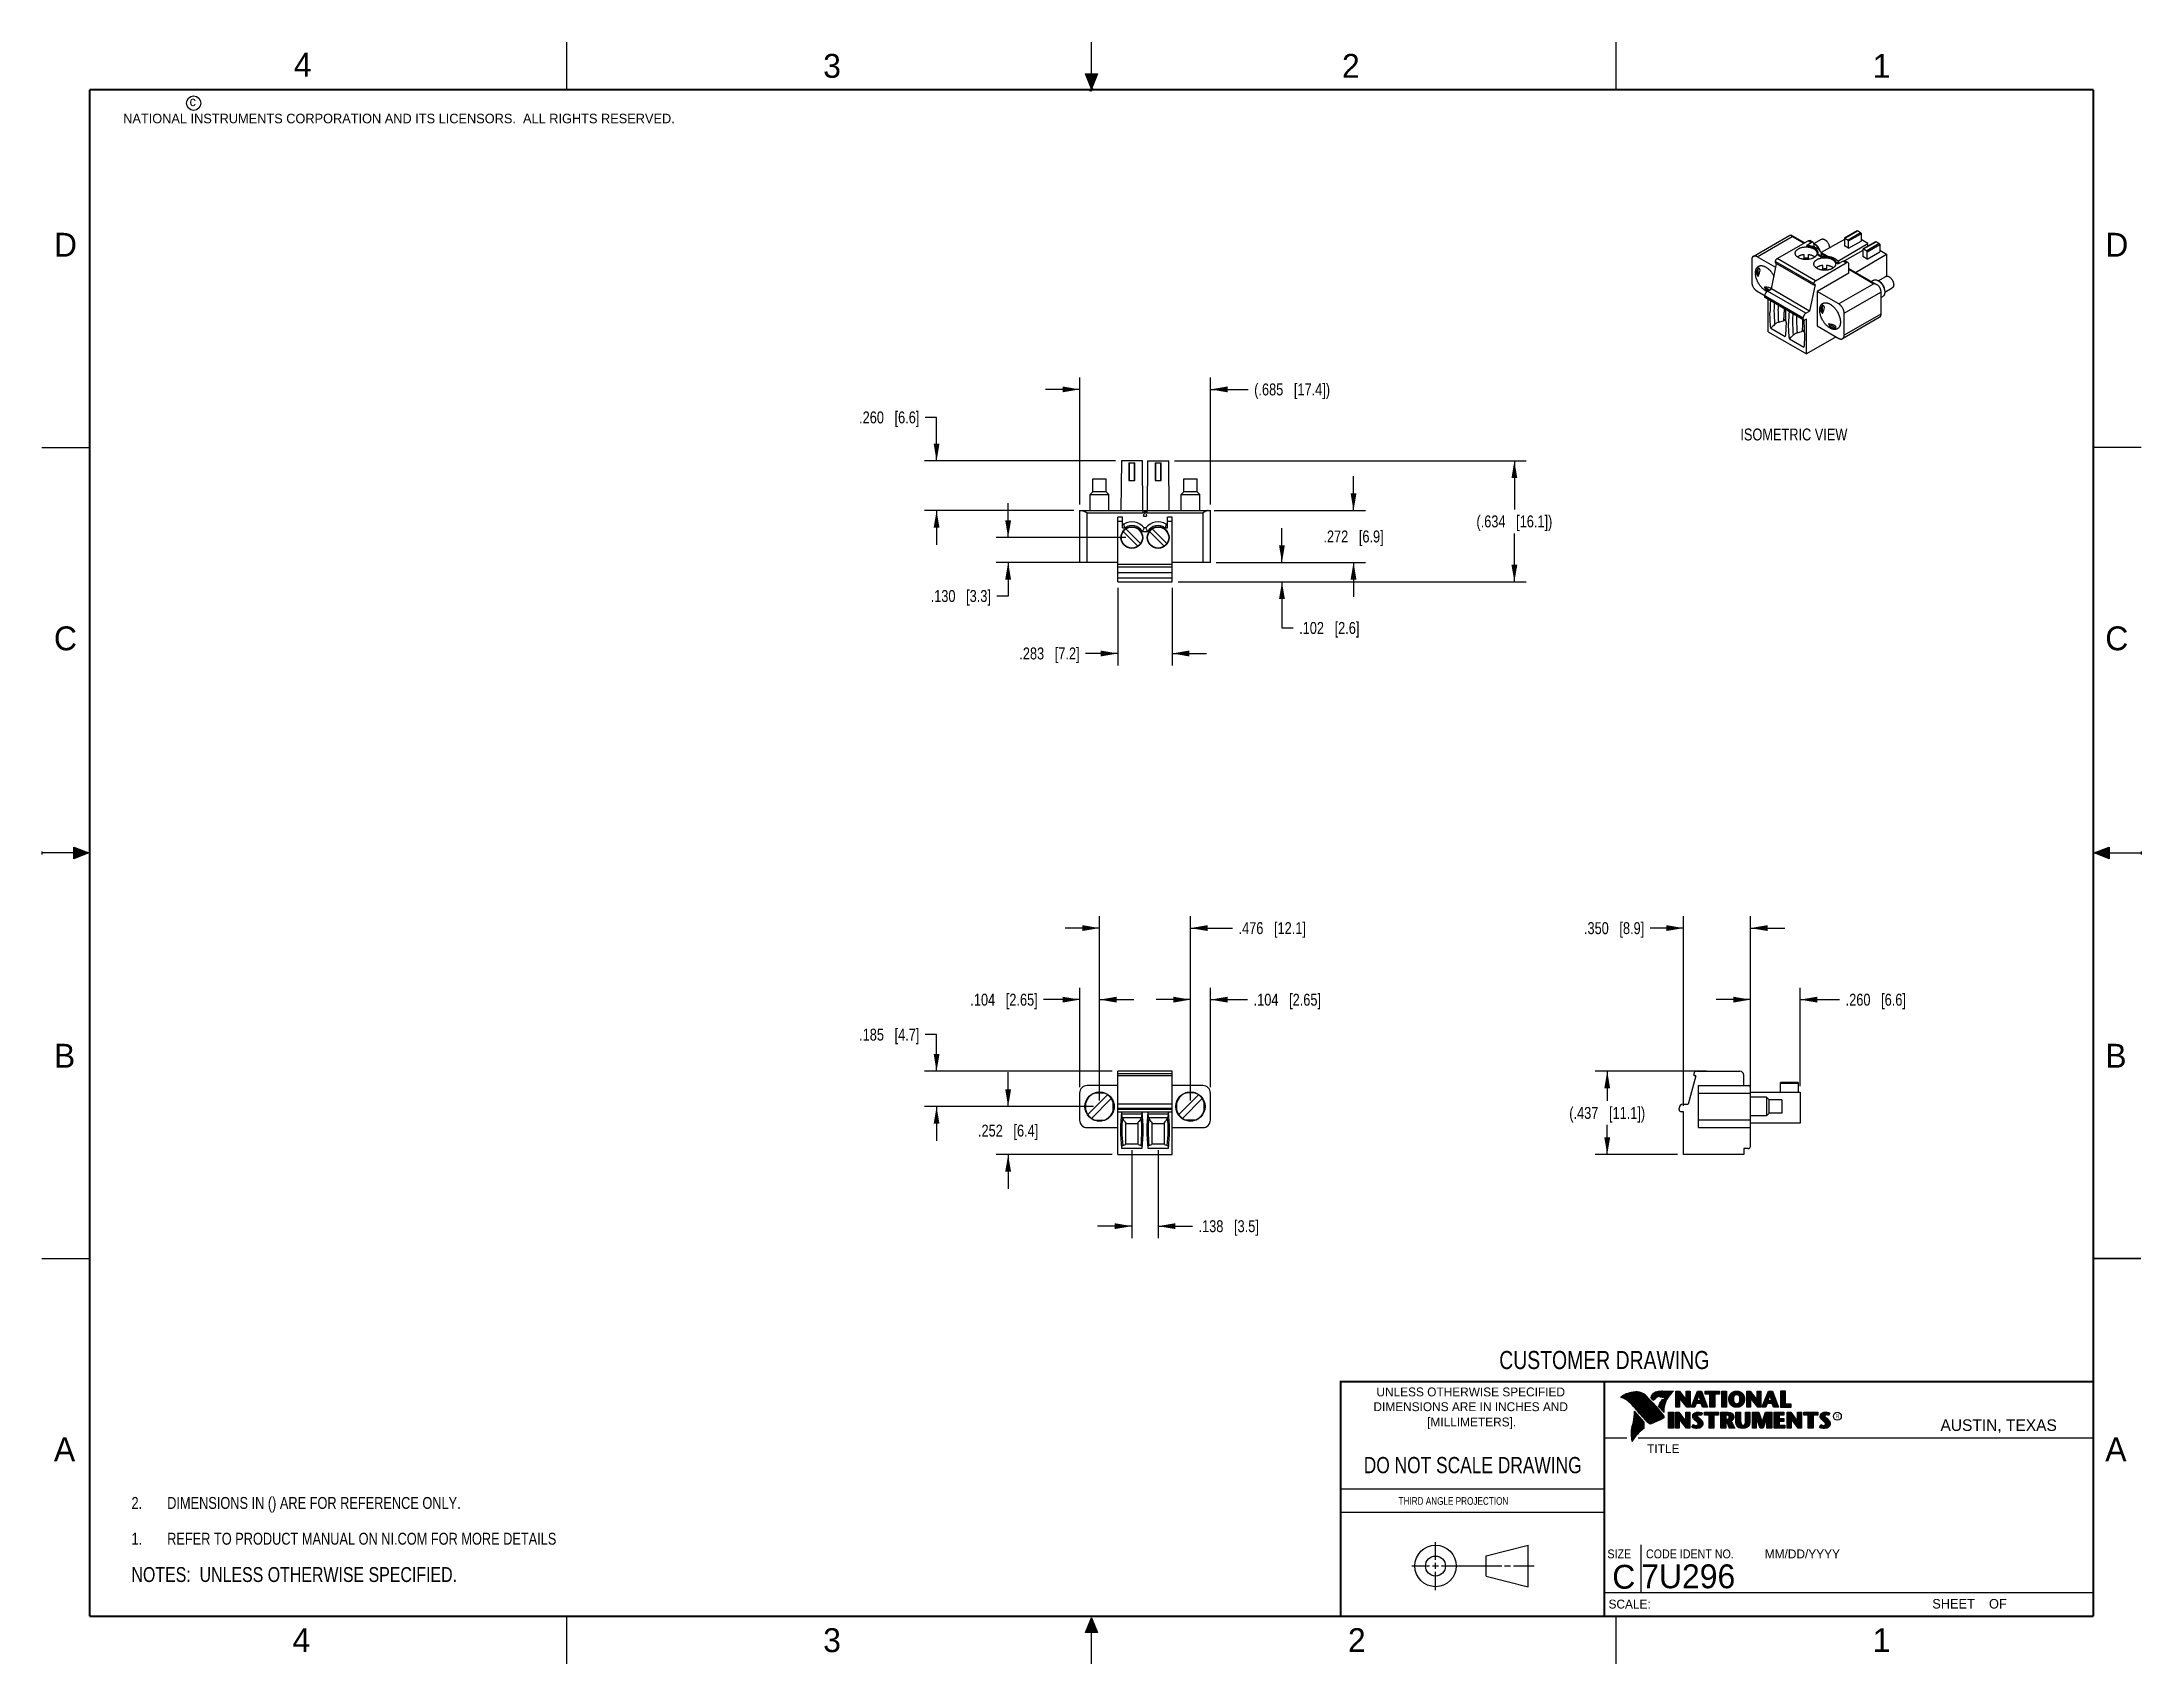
# Model space of a CAD drawing. Header units: inches. Extents: x 0 to 22, y 0 to 17.
import ezdxf

# ---------------------------------------------------------------- set-up
doc = ezdxf.new("R2010")
doc.units = ezdxf.units.IN
doc.header["$LTSCALE"] = 1.21
doc.header["$MEASUREMENT"] = 0
doc.layers.get('0').update_dxf_attribs({"linetype": 'CONTINUOUS'})
doc.layers.add('DETAIL', color=7, linetype='CONTINUOUS')
doc.layers.add('DIMENSIONS', color=7, linetype='CONTINUOUS')
doc.styles.get("Standard").update_dxf_attribs({"font": 'txt', "width": 0.8})
doc.styles.add('TEXTSTYLE_2', font='txt')
doc.styles.add('TEXTSTYLE_3', font='txt', dxfattribs={"width": 0.9})
doc.dimstyles.new('DIMSTYLE_1', dxfattribs={"dimtxt": 0.125, "dimasz": 0.18, "dimexe": 0.125, "dimexo": 0.0625, "dimgap": 0.0625, "dimtad": 0, "dimtih": 1, "dimtoh": 1, "dimdec": 3, "dimlfac": 0.5, "dimzin": 4, "dimdsep": 46, "dimtxsty": 'STANDARD', "dimblk": '_FILLED', "dimblk1": '_FILLED', "dimblk2": '_FILLED', "dimcen": 0.09, "dimadec": 0, "dimazin": 0, "dimtp": 0.01, "dimtm": 0.01, "dimtfac": 1, "dimtdec": 3, "dimtofl": 0, "dimtmove": 0, "dimatfit": 3, "dimldrblk": '_FILLED', "dimfxl": 1, "dimtolj": 1, "dimtzin": 4, "dimarcsym": 0})

msp = doc.modelspace()

# ---------------------------------------------------------------- texts
at = {"color": 2, "linetype": 'CONTINUOUS', "line_spacing_factor": 0.9}
for s, insert, char_height, width, attachment_point, style in [('4', (2.64, 16.8869), 0.25, 0.25, 1, 'TEXTSTYLE_2'), ('3', (8.1875, 16.875), 0.25, 0.25, 1, 'TEXTSTYLE_2'), ('2', (13.625, 16.875), 0.25, 0.25, 1, 'TEXTSTYLE_2'), ('1', (19.1875, 16.875), 0.25, 0.25, 1, 'TEXTSTYLE_2'), ('c', (1.5463, 16.428), 0.1, 0.1, 1, 'TEXTSTYLE_2'), ('NATIONAL INSTRUMENTS CORPORATION AND ITS LICENSORS.  ALL RIGHTS RESERVED.', (0.851, 16.2482), 0.1, 7.3, 1, 'TEXTSTYLE_2'), ('D', (0.125, 15), 0.25, 0.25, 1, 'TEXTSTYLE_2'), ('D', (21.625, 15), 0.25, 0.25, 1, 'TEXTSTYLE_2'), ('C', (0.125, 10.875), 0.25, 0.25, 1, 'TEXTSTYLE_2'), ('C', (21.625, 10.875), 0.25, 0.25, 1, 'TEXTSTYLE_2'), ('B', (0.125, 6.5), 0.25, 0.25, 1, 'TEXTSTYLE_2'), ('B', (21.625, 6.5), 0.25, 0.25, 1, 'TEXTSTYLE_2'), ('UNLESS OTHERWISE SPECIFIED', (14.9742, 2.8979), 0.093, 2.418, 2, 'TEXTSTYLE_2'), ('DIMENSIONS ARE IN INCHES AND', (14.9742, 2.7431), 0.093, 2.604, 2, 'TEXTSTYLE_2'), ('[MILLIMETERS].', (14.9844, 2.5829), 0.093, 1.302, 2, 'TEXTSTYLE_2'), ('R', (18.7972, 2.6166), 0.0418, 0.041753, 1, 'TEXTSTYLE_2'), ('AUSTIN, TEXAS', (19.898, 2.5642), 0.121576, 1.580488, 1, 'TEXTSTYLE_2'), ('A', (0.125, 2.375), 0.25, 0.25, 1, 'TEXTSTYLE_2'), ('TITLE', (16.8235, 2.303), 0.093, 0.465, 1, 'TEXTSTYLE_2'), ('A', (21.625, 2.375), 0.25, 0.25, 1, 'TEXTSTYLE_2'), ('SIZE', (16.407, 1.2002), 0.093, 0.3348, 1, 'TEXTSTYLE_3'), ('CODE IDENT NO.', (16.8114, 1.2002), 0.093, 1.1718, 1, 'TEXTSTYLE_3'), ('MM/DD/YYYY', (18.0565, 1.2002), 0.093, 0.93, 1, 'TEXTSTYLE_2'), ('SCALE:', (16.4187, 0.6745), 0.093, 0.558, 1, 'TEXTSTYLE_2'), ('SHEET    OF', (19.8121, 0.6815), 0.1, 1.1, 1, 'TEXTSTYLE_2'), ('4', (2.625, 0.375), 0.25, 0.25, 1, 'TEXTSTYLE_2'), ('3', (8.1875, 0.375), 0.25, 0.25, 1, 'TEXTSTYLE_2'), ('2', (13.6875, 0.375), 0.25, 0.25, 1, 'TEXTSTYLE_2'), ('1', (19.1875, 0.375), 0.25, 0.25, 1, 'TEXTSTYLE_2')]:
    msp.add_mtext(s, dxfattribs=dict(at, insert=insert, char_height=char_height, width=width, attachment_point=attachment_point, style=style))
at = {"color": 7, "linetype": 'CONTINUOUS', "attachment_point": 2, "line_spacing_factor": 0.9}
for s, insert, char_height, width in [('CUSTOMER DRAWING', (16.3742, 3.2811), 0.19, 2.432), ('DO NOT SCALE DRAWING', (14.9953, 2.1698), 0.17, 2.72)]:
    msp.add_mtext(s, dxfattribs=dict(at, insert=insert, char_height=char_height, width=width))
at = {"color": 2, "linetype": 'CONTINUOUS', "insert": (14.2178, 1.7486), "char_height": 0.08, "width": 1.408, "attachment_point": 1, "line_spacing_factor": 0.9}
msp.add_mtext('THIRD ANGLE PROJECTION', dxfattribs=at)
at = {"color": 7, "linetype": 'CONTINUOUS', "char_height": 0.25, "line_spacing_factor": 0.9, "style": 'TEXTSTYLE_2'}
for s, insert, width, attachment_point in [('C', (16.5785, 1.0393), 0.25, 2), ('7U296', (16.7614, 1.0441), 1.25, 1)]:
    msp.add_mtext(s, dxfattribs=dict(at, insert=insert, width=width, attachment_point=attachment_point))
at = {"layer": 'DETAIL', "color": 2, "linetype": 'CONTINUOUS', "insert": (17.8005, 12.9489), "char_height": 0.125, "width": 1.4, "attachment_point": 1, "line_spacing_factor": 0.9}
msp.add_mtext('ISOMETRIC VIEW', dxfattribs=at)

# ---------------------------------------------------------------- blocks, each defined once
blk = doc.blocks.new('CUSTOM_NOTE_BL0', base_point=(3.625, 1.312))
at = {"color": 2, "linetype": 'CONTINUOUS', "width": 0.8}
for s, p in [('1.', (0.938, 1.25)), ('REFER TO PRODUCT MANUAL ON NI.COM FOR MORE DETAILS', (1.312, 1.25))]:
    blk.add_text(s, height=0.125, dxfattribs=at).set_placement(p)
blk = doc.blocks.new('_FILLED')
at = {"color": 0, "linetype": 'BYBLOCK'}
blk.add_solid([(0, 0), (-1, 0.17), (-1, -0.17)], dxfattribs=at)
blk = doc.blocks.new('*D0')
at = {"layer": 'DIMENSIONS', "color": 2, "linetype": 'CONTINUOUS'}
for p, q in [((11.423, 5.386), (11.423, 4.464)), ((11.698, 5.386), (11.698, 4.464)), ((11.423, 4.589), (11.063, 4.589)), ((11.698, 4.589), (12.06, 4.589))]:
    blk.add_line(p, q, dxfattribs=at)
at = {"layer": 'DIMENSIONS', "color": 2, "linetype": 'CONTINUOUS', "xscale": 0.18, "yscale": 0.18, "zscale": 0.18}
blk.add_blockref('_FILLED', (11.423, 4.589), dxfattribs=at)
at = {"layer": 'DIMENSIONS', "color": 2, "linetype": 'CONTINUOUS', "xscale": 0.18, "yscale": 0.18, "zscale": 0.18, "rotation": 180}
blk.add_blockref('_FILLED', (11.698, 4.589), dxfattribs=at)
at = {"layer": 'DIMENSIONS', "color": 2, "linetype": 'CONTINUOUS', "insert": (12.122, 4.651), "char_height": 0.125, "width": 1.025, "attachment_point": 1, "line_spacing_factor": 0.9}
blk.add_mtext('.138{\\Ftxt.shx;\\W1.000000;\\H0.125000; }[3.5]', dxfattribs=at)
blk = doc.blocks.new('*D1')
at = {"layer": 'DIMENSIONS', "color": 2, "linetype": 'CONTINUOUS'}
for p, q in [((17.446, 6.213), (16.28, 6.213)), ((16.405, 6.213), (16.405, 5.901)), ((16.405, 5.339), (16.405, 5.651)), ((17.143, 5.339), (16.28, 5.339))]:
    blk.add_line(p, q, dxfattribs=at)
at = {"layer": 'DIMENSIONS', "color": 2, "linetype": 'CONTINUOUS', "xscale": 0.18, "yscale": 0.18, "zscale": 0.18}
for p, rotation in [((16.405, 6.213), 90), ((16.405, 5.339), 270)]:
    blk.add_blockref('_FILLED', p, dxfattribs=dict(at, rotation=rotation))
at = {"layer": 'DIMENSIONS', "color": 2, "linetype": 'CONTINUOUS', "insert": (16.405, 5.838), "char_height": 0.125, "width": 1.325, "attachment_point": 2, "line_spacing_factor": 0.9}
blk.add_mtext('(.437{\\Ftxt.shx;\\W1.000000;\\H0.125000; }[11.1])', dxfattribs=at)
blk = doc.blocks.new('*D2')
at = {"layer": 'DIMENSIONS', "color": 2, "linetype": 'CONTINUOUS'}
for p, q in [((11.084, 7.713), (10.724, 7.713)), ((11.084, 5.905), (11.084, 7.838)), ((12.037, 5.905), (12.037, 7.838)), ((12.037, 7.713), (12.479, 7.713))]:
    blk.add_line(p, q, dxfattribs=at)
at = {"layer": 'DIMENSIONS', "color": 2, "linetype": 'CONTINUOUS', "xscale": 0.18, "yscale": 0.18, "zscale": 0.18}
blk.add_blockref('_FILLED', (11.084, 7.713), dxfattribs=at)
at = {"layer": 'DIMENSIONS', "color": 2, "linetype": 'CONTINUOUS', "xscale": 0.18, "yscale": 0.18, "zscale": 0.18, "rotation": 180}
blk.add_blockref('_FILLED', (12.037, 7.713), dxfattribs=at)
at = {"layer": 'DIMENSIONS', "color": 2, "linetype": 'CONTINUOUS', "insert": (12.541, 7.775), "char_height": 0.125, "width": 1.125, "attachment_point": 1, "line_spacing_factor": 0.9}
blk.add_mtext('.476{\\Ftxt.shx;\\W1.000000;\\H0.125000; }[12.1]', dxfattribs=at)
blk = doc.blocks.new('*D3')
at = {"layer": 'DIMENSIONS', "color": 2, "linetype": 'CONTINUOUS'}
for p, q in [((9.376, 6.597), (9.258, 6.597)), ((9.376, 6.213), (9.376, 6.597)), ((11.215, 6.213), (9.251, 6.213)), ((11.022, 5.842), (9.251, 5.842)), ((9.376, 5.842), (9.376, 5.482))]:
    blk.add_line(p, q, dxfattribs=at)
at = {"layer": 'DIMENSIONS', "color": 2, "linetype": 'CONTINUOUS', "xscale": 0.18, "yscale": 0.18, "zscale": 0.18}
for p, rotation in [((9.376, 6.213), 270), ((9.376, 5.842), 90)]:
    blk.add_blockref('_FILLED', p, dxfattribs=dict(at, rotation=rotation))
at = {"layer": 'DIMENSIONS', "color": 2, "linetype": 'CONTINUOUS', "insert": (9.196, 6.659), "char_height": 0.125, "width": 1.025, "attachment_point": 3, "line_spacing_factor": 0.9}
blk.add_mtext('.185{\\Ftxt.shx;\\W1.000000;\\H0.125000; }[4.7]', dxfattribs=at)
blk = doc.blocks.new('*D4')
at = {"layer": 'DIMENSIONS', "color": 2, "linetype": 'CONTINUOUS'}
for p, q in [((10.126, 5.842), (10.126, 6.202)), ((11.022, 5.842), (10.001, 5.842)), ((11.215, 5.339), (10.001, 5.339)), ((10.126, 5.339), (10.126, 4.979))]:
    blk.add_line(p, q, dxfattribs=at)
at = {"layer": 'DIMENSIONS', "color": 2, "linetype": 'CONTINUOUS', "xscale": 0.18, "yscale": 0.18, "zscale": 0.18}
for p, rotation in [((10.126, 5.842), 270), ((10.126, 5.339), 90)]:
    blk.add_blockref('_FILLED', p, dxfattribs=dict(at, rotation=rotation))
at = {"layer": 'DIMENSIONS', "color": 2, "linetype": 'CONTINUOUS', "insert": (10.126, 5.653), "char_height": 0.125, "width": 1.025, "attachment_point": 2, "line_spacing_factor": 0.9}
blk.add_mtext('.252{\\Ftxt.shx;\\W1.000000;\\H0.125000; }[6.4]', dxfattribs=at)
blk = doc.blocks.new('*D5')
at = {"layer": 'DIMENSIONS', "color": 2, "linetype": 'CONTINUOUS'}
for p, q in [((11.277, 11.279), (11.277, 10.466)), ((11.844, 11.279), (11.844, 10.466)), ((11.277, 10.591), (10.938, 10.591)), ((11.844, 10.591), (12.204, 10.591))]:
    blk.add_line(p, q, dxfattribs=at)
at = {"layer": 'DIMENSIONS', "color": 2, "linetype": 'CONTINUOUS', "xscale": 0.18, "yscale": 0.18, "zscale": 0.18}
blk.add_blockref('_FILLED', (11.277, 10.591), dxfattribs=at)
at = {"layer": 'DIMENSIONS', "color": 2, "linetype": 'CONTINUOUS', "xscale": 0.18, "yscale": 0.18, "zscale": 0.18, "rotation": 180}
blk.add_blockref('_FILLED', (11.844, 10.591), dxfattribs=at)
at = {"layer": 'DIMENSIONS', "color": 2, "linetype": 'CONTINUOUS', "insert": (10.875, 10.654), "char_height": 0.125, "width": 1.025, "attachment_point": 3, "line_spacing_factor": 0.9}
blk.add_mtext('.283{\\Ftxt.shx;\\W1.000000;\\H0.125000; }[7.2]', dxfattribs=at)
blk = doc.blocks.new('*D6')
at = {"layer": 'DIMENSIONS', "color": 2, "linetype": 'CONTINUOUS'}
for p, q in [((10.876, 12.152), (10.876, 13.484)), ((12.246, 12.152), (12.246, 13.484)), ((10.876, 13.359), (10.516, 13.359)), ((12.246, 13.359), (12.642, 13.359))]:
    blk.add_line(p, q, dxfattribs=at)
at = {"layer": 'DIMENSIONS', "color": 2, "linetype": 'CONTINUOUS', "xscale": 0.18, "yscale": 0.18, "zscale": 0.18}
blk.add_blockref('_FILLED', (10.876, 13.359), dxfattribs=at)
at = {"layer": 'DIMENSIONS', "color": 2, "linetype": 'CONTINUOUS', "xscale": 0.18, "yscale": 0.18, "zscale": 0.18, "rotation": 180}
blk.add_blockref('_FILLED', (12.246, 13.359), dxfattribs=at)
at = {"layer": 'DIMENSIONS', "color": 2, "linetype": 'CONTINUOUS', "insert": (12.705, 13.421), "char_height": 0.125, "width": 1.325, "attachment_point": 1, "line_spacing_factor": 0.9}
blk.add_mtext('(.685{\\Ftxt.shx;\\W1.000000;\\H0.125000; }[17.4])', dxfattribs=at)
blk = doc.blocks.new('*D7')
at = {"layer": 'DIMENSIONS', "color": 2, "linetype": 'CONTINUOUS'}
for p, q in [((11.871, 12.609), (15.557, 12.609)), ((15.432, 12.609), (15.432, 12.1)), ((15.432, 11.341), (15.432, 11.85)), ((11.907, 11.341), (15.557, 11.341))]:
    blk.add_line(p, q, dxfattribs=at)
at = {"layer": 'DIMENSIONS', "color": 2, "linetype": 'CONTINUOUS', "xscale": 0.18, "yscale": 0.18, "zscale": 0.18}
for p, rotation in [((15.432, 12.609), 90), ((15.432, 11.341), 270)]:
    blk.add_blockref('_FILLED', p, dxfattribs=dict(at, rotation=rotation))
at = {"layer": 'DIMENSIONS', "color": 2, "linetype": 'CONTINUOUS', "insert": (15.432, 12.038), "char_height": 0.125, "width": 1.325, "attachment_point": 2, "line_spacing_factor": 0.9}
blk.add_mtext('(.634{\\Ftxt.shx;\\W1.000000;\\H0.125000; }[16.1])', dxfattribs=at)
blk = doc.blocks.new('*D8')
at = {"layer": 'DIMENSIONS', "color": 2, "linetype": 'CONTINUOUS'}
for p, q in [((10.126, 11.806), (10.126, 12.166)), ((11.36, 11.806), (10.001, 11.806)), ((10.892, 11.546), (10.001, 11.546)), ((10.126, 11.546), (10.126, 11.193)), ((10.126, 11.193), (10.008, 11.193))]:
    blk.add_line(p, q, dxfattribs=at)
at = {"layer": 'DIMENSIONS', "color": 2, "linetype": 'CONTINUOUS', "xscale": 0.18, "yscale": 0.18, "zscale": 0.18}
for p, rotation in [((10.126, 11.806), 270), ((10.126, 11.546), 90)]:
    blk.add_blockref('_FILLED', p, dxfattribs=dict(at, rotation=rotation))
at = {"layer": 'DIMENSIONS', "color": 2, "linetype": 'CONTINUOUS', "insert": (9.946, 11.256), "char_height": 0.125, "width": 1.025, "attachment_point": 3, "line_spacing_factor": 0.9}
blk.add_mtext('.130{\\Ftxt.shx;\\W1.000000;\\H0.125000; }[3.3]', dxfattribs=at)
blk = doc.blocks.new('*D9')
at = {"layer": 'DIMENSIONS', "color": 2, "linetype": 'CONTINUOUS'}
for p, q in [((17.906, 6.047), (17.906, 7.088)), ((18.426, 6.055), (18.426, 7.088)), ((17.906, 6.963), (17.546, 6.963)), ((18.426, 6.963), (18.841, 6.963))]:
    blk.add_line(p, q, dxfattribs=at)
at = {"layer": 'DIMENSIONS', "color": 2, "linetype": 'CONTINUOUS', "xscale": 0.18, "yscale": 0.18, "zscale": 0.18}
blk.add_blockref('_FILLED', (17.906, 6.963), dxfattribs=at)
at = {"layer": 'DIMENSIONS', "color": 2, "linetype": 'CONTINUOUS', "xscale": 0.18, "yscale": 0.18, "zscale": 0.18, "rotation": 180}
blk.add_blockref('_FILLED', (18.426, 6.963), dxfattribs=at)
at = {"layer": 'DIMENSIONS', "color": 2, "linetype": 'CONTINUOUS', "insert": (18.904, 7.025), "char_height": 0.125, "width": 1.025, "attachment_point": 1, "line_spacing_factor": 0.9}
blk.add_mtext('.260{\\Ftxt.shx;\\W1.000000;\\H0.125000; }[6.6]', dxfattribs=at)
blk = doc.blocks.new('*D10')
at = {"layer": 'DIMENSIONS', "color": 2, "linetype": 'CONTINUOUS'}
for p, q in [((17.205, 7.713), (16.855, 7.713)), ((17.205, 5.85), (17.205, 7.838)), ((17.906, 6.102), (17.906, 7.838)), ((17.906, 7.713), (18.266, 7.713))]:
    blk.add_line(p, q, dxfattribs=at)
at = {"layer": 'DIMENSIONS', "color": 2, "linetype": 'CONTINUOUS', "xscale": 0.18, "yscale": 0.18, "zscale": 0.18}
blk.add_blockref('_FILLED', (17.205, 7.713), dxfattribs=at)
at = {"layer": 'DIMENSIONS', "color": 2, "linetype": 'CONTINUOUS', "xscale": 0.18, "yscale": 0.18, "zscale": 0.18, "rotation": 180}
blk.add_blockref('_FILLED', (17.906, 7.713), dxfattribs=at)
at = {"layer": 'DIMENSIONS', "color": 2, "linetype": 'CONTINUOUS', "insert": (16.793, 7.775), "char_height": 0.125, "width": 1.025, "attachment_point": 3, "line_spacing_factor": 0.9}
blk.add_mtext('.350{\\Ftxt.shx;\\W1.000000;\\H0.125000; }[8.9]', dxfattribs=at)
blk = doc.blocks.new('*D11')
at = {"layer": 'DIMENSIONS', "color": 2, "linetype": 'CONTINUOUS'}
for p, q in [((9.376, 13.066), (9.258, 13.066)), ((9.376, 12.609), (9.376, 13.066)), ((11.25, 12.609), (9.251, 12.609)), ((10.813, 12.089), (9.251, 12.089)), ((9.376, 12.089), (9.376, 11.729))]:
    blk.add_line(p, q, dxfattribs=at)
at = {"layer": 'DIMENSIONS', "color": 2, "linetype": 'CONTINUOUS', "xscale": 0.18, "yscale": 0.18, "zscale": 0.18}
for p, rotation in [((9.376, 12.609), 270), ((9.376, 12.089), 90)]:
    blk.add_blockref('_FILLED', p, dxfattribs=dict(at, rotation=rotation))
at = {"layer": 'DIMENSIONS', "color": 2, "linetype": 'CONTINUOUS', "insert": (9.196, 13.128), "char_height": 0.125, "width": 1.025, "attachment_point": 3, "line_spacing_factor": 0.9}
blk.add_mtext('.260{\\Ftxt.shx;\\W1.000000;\\H0.125000; }[6.6]', dxfattribs=at)
blk = doc.blocks.new('*D12')
at = {"layer": 'DIMENSIONS', "color": 2, "linetype": 'CONTINUOUS'}
for p, q in [((13.746, 12.089), (13.746, 12.449)), ((12.286, 12.089), (13.871, 12.089)), ((12.308, 11.546), (13.871, 11.546)), ((13.746, 11.546), (13.746, 11.186))]:
    blk.add_line(p, q, dxfattribs=at)
at = {"layer": 'DIMENSIONS', "color": 2, "linetype": 'CONTINUOUS', "xscale": 0.18, "yscale": 0.18, "zscale": 0.18}
for p, rotation in [((13.746, 12.089), 270), ((13.746, 11.546), 90)]:
    blk.add_blockref('_FILLED', p, dxfattribs=dict(at, rotation=rotation))
at = {"layer": 'DIMENSIONS', "color": 2, "linetype": 'CONTINUOUS', "insert": (13.746, 11.88), "char_height": 0.125, "width": 1.025, "attachment_point": 2, "line_spacing_factor": 0.9}
blk.add_mtext('.272{\\Ftxt.shx;\\W1.000000;\\H0.125000; }[6.9]', dxfattribs=at)
blk = doc.blocks.new('*D13')
at = {"layer": 'DIMENSIONS', "color": 2, "linetype": 'CONTINUOUS'}
for p, q in [((12.996, 11.546), (12.996, 11.906)), ((12.308, 11.546), (13.121, 11.546)), ((11.907, 11.341), (13.121, 11.341)), ((12.996, 11.341), (12.996, 10.859)), ((12.996, 10.859), (13.113, 10.859))]:
    blk.add_line(p, q, dxfattribs=at)
at = {"layer": 'DIMENSIONS', "color": 2, "linetype": 'CONTINUOUS', "xscale": 0.18, "yscale": 0.18, "zscale": 0.18}
for p, rotation in [((12.996, 11.546), 270), ((12.996, 11.341), 90)]:
    blk.add_blockref('_FILLED', p, dxfattribs=dict(at, rotation=rotation))
at = {"layer": 'DIMENSIONS', "color": 2, "linetype": 'CONTINUOUS', "insert": (13.176, 10.921), "char_height": 0.125, "width": 1.025, "attachment_point": 1, "line_spacing_factor": 0.9}
blk.add_mtext('.102{\\Ftxt.shx;\\W1.000000;\\H0.125000; }[2.6]', dxfattribs=at)
blk = doc.blocks.new('*D14')
at = {"layer": 'DIMENSIONS', "color": 2, "linetype": 'CONTINUOUS'}
for p, q in [((12.037, 5.905), (12.037, 7.088)), ((12.246, 6.047), (12.246, 7.088)), ((12.037, 6.963), (11.677, 6.963)), ((12.246, 6.963), (12.636, 6.963))]:
    blk.add_line(p, q, dxfattribs=at)
at = {"layer": 'DIMENSIONS', "color": 2, "linetype": 'CONTINUOUS', "xscale": 0.18, "yscale": 0.18, "zscale": 0.18}
blk.add_blockref('_FILLED', (12.037, 6.963), dxfattribs=at)
at = {"layer": 'DIMENSIONS', "color": 2, "linetype": 'CONTINUOUS', "xscale": 0.18, "yscale": 0.18, "zscale": 0.18, "rotation": 180}
blk.add_blockref('_FILLED', (12.246, 6.963), dxfattribs=at)
at = {"layer": 'DIMENSIONS', "color": 2, "linetype": 'CONTINUOUS', "insert": (12.699, 7.025), "char_height": 0.125, "width": 1.125, "attachment_point": 1, "line_spacing_factor": 0.9}
blk.add_mtext('.104{\\Ftxt.shx;\\W1.000000;\\H0.125000; }[2.65]', dxfattribs=at)
blk = doc.blocks.new('*D15')
at = {"layer": 'DIMENSIONS', "color": 2, "linetype": 'CONTINUOUS'}
for p, q in [((10.876, 6.047), (10.876, 7.088)), ((11.084, 5.905), (11.084, 7.088)), ((10.876, 6.963), (10.498, 6.963)), ((11.084, 6.963), (11.444, 6.963))]:
    blk.add_line(p, q, dxfattribs=at)
at = {"layer": 'DIMENSIONS', "color": 2, "linetype": 'CONTINUOUS', "xscale": 0.18, "yscale": 0.18, "zscale": 0.18}
blk.add_blockref('_FILLED', (10.876, 6.963), dxfattribs=at)
at = {"layer": 'DIMENSIONS', "color": 2, "linetype": 'CONTINUOUS', "xscale": 0.18, "yscale": 0.18, "zscale": 0.18, "rotation": 180}
blk.add_blockref('_FILLED', (11.084, 6.963), dxfattribs=at)
at = {"layer": 'DIMENSIONS', "color": 2, "linetype": 'CONTINUOUS', "insert": (10.436, 7.025), "char_height": 0.125, "width": 1.125, "attachment_point": 3, "line_spacing_factor": 0.9}
blk.add_mtext('.104{\\Ftxt.shx;\\W1.000000;\\H0.125000; }[2.65]', dxfattribs=at)
blk = doc.blocks.new('NOTES_HEADER_BL1', base_point=(3.1215, 0.9375))
at = {"layer": 'DETAIL', "color": 2, "linetype": 'CONTINUOUS', "width": 0.8}
blk.add_text('NOTES:  UNLESS OTHERWISE SPECIFIED.', height=0.156, dxfattribs=at).set_placement((0.9375, 0.8595))
blk = doc.blocks.new('DIMS_REF_BL2', base_point=(3.125, 1.687))
at = {"layer": 'DETAIL', "color": 2, "linetype": 'CONTINUOUS', "width": 0.8}
for s, p in [('2.', (0.938, 1.625)), ('DIMENSIONS IN () ARE FOR REFERENCE ONLY.', (1.312, 1.625))]:
    blk.add_text(s, height=0.125, dxfattribs=at).set_placement(p)

# ---------------------------------------------------------------- dimensions: what is measured, and where the dimension line sits
at = {"layer": 'DIMENSIONS', "color": 2, "linetype": 'CONTINUOUS'}
for base, p1, p2, angle, picture, middle in [((10.8755, 13.3589), (12.2456, 12.0892), (10.8755, 12.0892), 180, '*D6', (13.3673, 13.3589)), ((15.4318, 12.6089), (11.844, 11.3412), (11.8086, 12.6089), 90, '*D7', (15.4318, 11.9751)), ((16.4046, 6.2125), (17.2053, 5.3385), (17.5084, 6.2125), 90, '*D1', (16.4046, 5.7755))]:
    dim = msp.add_linear_dim(base=base, p1=p1, p2=p2, angle=angle, text='(<>)', dimstyle='DIMSTYLE_1', dxfattribs=at)
    dim.commit()
    dim.dimension.update_dxf_attribs({"geometry": picture, "text_midpoint": middle, "dimtype": 160})
for base, p1, p2, angle, picture, middle in [((9.3755, 12.0892), (11.3125, 12.6089), (10.8755, 12.0892), 270, '*D11', (8.683, 13.066)), ((13.7456, 12.0892), (12.2456, 11.5459), (12.2231, 12.0892), 90, '*D12', (13.7456, 11.8176)), ((10.1255, 11.8058), (10.9543, 11.5459), (11.4228, 11.8058), 90, '*D8', (9.433, 11.193)), ((12.9956, 11.3412), (12.2456, 11.5459), (11.844, 11.3412), 270, '*D13', (13.6881, 10.8585)), ((11.0842, 7.7125), (12.0369, 5.8425), (11.0842, 5.8425), 180, '*D2', (13.1038, 7.7125)), ((12.0369, 6.9625), (12.2456, 5.9842), (12.0369, 5.8425), 180, '*D14', (13.2613, 6.9625)), ((17.906, 6.9625), (18.4257, 5.9921), (17.906, 5.9842), 180, '*D9', (19.4162, 6.9625)), ((9.3755, 5.8425), (11.2771, 6.2125), (11.0842, 5.8425), 270, '*D3', (8.683, 6.5968)), ((10.1255, 5.8425), (11.2771, 5.3385), (11.0842, 5.8425), 90, '*D4', (10.1255, 5.5905))]:
    dim = msp.add_linear_dim(base=base, p1=p1, p2=p2, angle=angle, dimstyle='DIMSTYLE_1', dxfattribs=at)
    dim.commit()
    dim.dimension.update_dxf_attribs({"geometry": picture, "text_midpoint": middle, "dimtype": 160})
for base, p1, p2, picture, middle in [((11.844, 10.5912), (11.2771, 11.3412), (11.844, 11.3412), '*D5', (10.3627, 10.5912)), ((17.906, 7.7125), (17.2053, 5.7873), (17.906, 6.0393), '*D10', (16.2803, 7.7125)), ((11.0842, 6.9625), (10.8755, 5.9842), (11.0842, 5.8425), '*D15', (9.8735, 6.9625)), ((11.6984, 4.5885), (11.4228, 5.4488), (11.6984, 5.4488), '*D0', (12.635, 4.5885))]:
    dim = msp.add_linear_dim(base=base, p1=p1, p2=p2, dimstyle='DIMSTYLE_1', dxfattribs=at)
    dim.commit()
    dim.dimension.update_dxf_attribs({"geometry": picture, "text_midpoint": middle, "dimtype": 160})

# ---------------------------------------------------------------- hatches: boundary and pattern name
at = {"linetype": 'CONTINUOUS'}
for points in [[(11, 16.51), (10.9375, 16.6663), (11.0625, 16.6663)], [(0.3337, 8.5625), (0.49, 8.5), (0.3337, 8.4375)], [(21.6663, 8.5625), (21.6663, 8.4375), (21.51, 8.5)], [(10.9375, 0.3287), (11, 0.485), (11.0625, 0.3287)]]:
    msp.add_hatch(color=2, dxfattribs=at).paths.add_polyline_path(points)

# ---------------------------------------------------------------- linework, layer by layer
at = {"color": 2, "linetype": 'CONTINUOUS'}
for p, q in [((5.5, 16.5), (5.5, 17)), ((11, 16.485), (11, 17)), ((16.5, 16.5), (16.5, 17)), ((11, 16.51), (10.9375, 16.6663)), ((10.9375, 16.6663), (11.0625, 16.6663)), ((11.015, 16.515), (10.985, 16.485)), ((10.985, 16.485), (11, 16.515)), ((11.0625, 16.6663), (11, 16.51)), ((11, 16.485), (11.015, 16.515)), ((0, 12.75), (0.5, 12.75)), ((22, 12.75), (21.5, 12.75)), ((0, 8.515), (0, 8.485)), ((0.49, 8.5), (0, 8.5)), ((0.3337, 8.4375), (0.3337, 8.5625)), ((0.3337, 8.5625), (0.49, 8.5)), ((0.49, 8.5), (0.3337, 8.4375)), ((21.51, 8.5), (21.6663, 8.5625)), ((21.51, 8.5), (22, 8.5)), ((21.6663, 8.4375), (21.51, 8.5)), ((21.6663, 8.5625), (21.6663, 8.4375)), ((22, 8.515), (22, 8.485)), ((0, 4.25), (0.5, 4.25)), ((16.375, 2.96), (21.5, 2.96)), ((16.5578, 2.796), (16.5578, 2.7989)), ((16.5646, 2.7936), (16.5646, 2.8033)), ((16.5714, 2.7909), (16.5714, 2.8075)), ((16.5782, 2.788), (16.5782, 2.8116)), ((16.5851, 2.7849), (16.5851, 2.8154)), ((16.5919, 2.7815), (16.5919, 2.819)), ((16.5987, 2.7778), (16.5987, 2.8221)), ((16.6055, 2.7738), (16.6055, 2.8249)), ((16.6124, 2.7696), (16.6124, 2.8276)), ((16.6192, 2.765), (16.6192, 2.8301)), ((16.626, 2.7601), (16.626, 2.8325)), ((16.6329, 2.7549), (16.6329, 2.8347)), ((16.6397, 2.7492), (16.6397, 2.8367)), ((16.6465, 2.7431), (16.6465, 2.8386)), ((16.6533, 2.7366), (16.6533, 2.8403)), ((16.6602, 2.7295), (16.6602, 2.8419)), ((16.667, 2.7221), (16.667, 2.8435)), ((16.6738, 2.7146), (16.6738, 2.8449)), ((16.6806, 2.707), (16.6806, 2.8459)), ((16.6875, 2.6995), (16.6875, 2.8467)), ((16.7939, 2.533), (16.6919, 2.6489)), ((16.6943, 2.6918), (16.6943, 2.8472)), ((16.7011, 2.6841), (16.7011, 2.8474)), ((16.708, 2.6764), (16.708, 2.8474)), ((16.7148, 2.6685), (16.7148, 2.847)), ((16.7216, 2.6607), (16.7216, 2.8465)), ((16.7284, 2.6527), (16.7284, 2.8456)), ((16.7353, 2.6447), (16.7353, 2.8445)), ((16.7421, 2.6366), (16.7421, 2.8431)), ((16.7489, 2.6285), (16.7489, 2.8417)), ((16.7557, 2.6204), (16.7557, 2.84)), ((16.7626, 2.6125), (16.7626, 2.8378)), ((16.7694, 2.6046), (16.7694, 2.8352)), ((16.7762, 2.5968), (16.7762, 2.8321)), ((16.7831, 2.5891), (16.7831, 2.8284)), ((16.7899, 2.5815), (16.7899, 2.8242)), ((16.7967, 2.5739), (16.7967, 2.8193)), ((16.8035, 2.5665), (16.8035, 2.8136)), ((16.8104, 2.5591), (16.8104, 2.807)), ((16.8172, 2.5519), (16.8172, 2.7996)), ((16.824, 2.5447), (16.824, 2.7924)), ((16.8308, 2.5375), (16.8308, 2.7853)), ((16.8377, 2.5314), (16.8377, 2.7781)), ((16.8445, 2.5262), (16.8445, 2.7709)), ((16.8513, 2.523), (16.8513, 2.7637)), ((16.8581, 2.5224), (16.8581, 2.7565)), ((16.8864, 2.7664), (16.8632, 2.7937)), ((16.865, 2.5241), (16.865, 2.7493)), ((16.8877, 2.7723), (16.8682, 2.7952)), ((16.8718, 2.791), (16.8718, 2.8085)), ((16.8718, 2.527), (16.8718, 2.7421)), ((16.8786, 2.783), (16.8786, 2.8206)), ((16.8786, 2.5298), (16.8786, 2.7348)), ((16.8855, 2.7749), (16.8855, 2.8281)), ((16.8855, 2.5327), (16.8855, 2.727)), ((16.8923, 2.7747), (16.8923, 2.8335)), ((16.8923, 2.5356), (16.8923, 2.7187)), ((16.8991, 2.7788), (16.8991, 2.8375)), ((16.8991, 2.5385), (16.8991, 2.7104)), ((16.9059, 2.7837), (16.9059, 2.8408)), ((16.9059, 2.5415), (16.9059, 2.7022)), ((16.9128, 2.7896), (16.9128, 2.8436)), ((16.9128, 2.5446), (16.9128, 2.6939)), ((16.9196, 2.7966), (16.9196, 2.8459)), ((16.9196, 2.5477), (16.9196, 2.6856)), ((16.9264, 2.8018), (16.9264, 2.8477)), ((16.9264, 2.5508), (16.9264, 2.6774)), ((16.9332, 2.8053), (16.9332, 2.849)), ((16.9332, 2.554), (16.9332, 2.6691)), ((16.9401, 2.8077), (16.9401, 2.8499)), ((16.9401, 2.5573), (16.9401, 2.6608)), ((16.9616, 2.6797), (16.9434, 2.7005)), ((16.9469, 2.8082), (16.9469, 2.8509)), ((16.9469, 2.5606), (16.9469, 2.6526)), ((16.9653, 2.6828), (16.9492, 2.7013)), ((16.9537, 2.8069), (16.9537, 2.8518)), ((16.9537, 2.696), (16.9537, 2.7109)), ((16.9537, 2.5639), (16.9537, 2.6443)), ((16.9606, 2.8048), (16.9606, 2.8525)), ((16.9606, 2.6882), (16.9606, 2.7266)), ((16.9674, 2.8034), (16.9674, 2.8531)), ((16.9674, 2.6802), (16.9674, 2.7444)), ((16.9742, 2.8027), (16.9742, 2.8536)), ((16.9742, 2.672), (16.9742, 2.7568)), ((16.981, 2.8023), (16.981, 2.854)), ((16.981, 2.664), (16.981, 2.7634)), ((16.9838, 2.8589), (17.0997, 2.8607)), ((16.9839, 2.8541), (17.087, 2.8557)), ((16.9879, 2.802), (16.9879, 2.8542)), ((16.9879, 2.6563), (16.9879, 2.7665)), ((16.999, 2.637), (16.9946, 2.6418)), ((16.9947, 2.8019), (16.9947, 2.8543)), ((16.9947, 2.6748), (16.9947, 2.7683)), ((17.0015, 2.8005), (17.0015, 2.8544)), ((17.0015, 2.7195), (17.0015, 2.7694)), ((17.0083, 2.7963), (17.0083, 2.8545)), ((17.0083, 2.7388), (17.0083, 2.7698)), ((17.0152, 2.755), (17.0152, 2.8546)), ((17.022, 2.7691), (17.022, 2.8547)), ((17.0288, 2.7817), (17.0288, 2.8548)), ((17.0357, 2.7931), (17.0357, 2.8549)), ((17.0425, 2.8035), (17.0425, 2.855)), ((17.0493, 2.8131), (17.0493, 2.8551)), ((17.0561, 2.822), (17.0561, 2.8552)), ((17.063, 2.8303), (17.063, 2.8553)), ((17.0698, 2.8381), (17.0698, 2.8554)), ((17.0766, 2.8454), (17.0766, 2.8555)), ((17.1243, 2.8592), (17.1609, 2.8592)), ((17.1243, 2.6915), (17.1243, 2.8592)), ((17.1637, 2.6915), (17.1243, 2.6915)), ((17.1291, 2.8543), (17.1585, 2.8543)), ((17.1291, 2.6963), (17.1291, 2.8543)), ((17.1589, 2.6963), (17.1291, 2.6963)), ((17.1381, 2.6963), (17.1381, 2.8543)), ((17.1447, 2.6963), (17.1447, 2.8543)), ((17.1514, 2.6963), (17.1514, 2.8543)), ((17.1589, 2.8042), (17.1581, 2.8543)), ((17.1585, 2.8543), (17.2383, 2.7492)), ((17.2418, 2.6963), (17.1589, 2.8042)), ((17.1589, 2.8042), (17.1589, 2.6963)), ((17.1609, 2.8592), (17.2334, 2.7636)), ((17.2395, 2.6915), (17.1637, 2.7899)), ((17.1637, 2.7899), (17.1637, 2.6915)), ((17.1648, 2.7965), (17.1648, 2.8461)), ((17.1714, 2.7879), (17.1714, 2.8373)), ((17.1781, 2.7792), (17.1781, 2.8285)), ((17.1848, 2.7705), (17.1848, 2.8197)), ((17.1915, 2.7618), (17.1915, 2.8109)), ((17.1981, 2.7531), (17.1981, 2.8021)), ((17.2048, 2.7445), (17.2048, 2.7933)), ((17.2115, 2.7358), (17.2115, 2.7845)), ((17.2182, 2.7271), (17.2182, 2.7757)), ((17.2248, 2.7184), (17.2248, 2.7669)), ((17.2315, 2.7098), (17.2315, 2.7581)), ((17.2334, 2.8592), (17.2732, 2.8592)), ((17.2334, 2.7636), (17.2334, 2.8592)), ((17.2382, 2.7011), (17.2383, 2.7492)), ((17.2383, 2.8543), (17.2684, 2.8543)), ((17.2383, 2.7492), (17.2383, 2.8543)), ((17.2732, 2.6915), (17.2395, 2.6915)), ((17.2684, 2.6963), (17.2418, 2.6963)), ((17.2449, 2.6963), (17.2449, 2.8543)), ((17.2515, 2.6963), (17.2515, 2.8543)), ((17.2582, 2.6963), (17.2582, 2.8543)), ((17.2649, 2.6963), (17.2649, 2.8543)), ((17.2684, 2.8543), (17.2684, 2.6963)), ((17.2732, 2.8592), (17.2732, 2.6915)), ((17.2831, 2.6915), (17.3516, 2.8591)), ((17.3228, 2.6915), (17.2831, 2.6915)), ((17.2903, 2.6964), (17.3548, 2.8542)), ((17.3195, 2.6964), (17.2903, 2.6964)), ((17.2983, 2.6964), (17.2983, 2.7158)), ((17.3049, 2.6964), (17.3049, 2.7322)), ((17.3116, 2.6964), (17.3116, 2.7485)), ((17.3183, 2.6964), (17.3183, 2.7648)), ((17.3356, 2.7364), (17.3195, 2.6964)), ((17.3388, 2.7316), (17.3228, 2.6915)), ((17.325, 2.7101), (17.325, 2.7812)), ((17.3316, 2.7267), (17.3316, 2.7975)), ((17.394, 2.7364), (17.3356, 2.7364)), ((17.3383, 2.7364), (17.3383, 2.8138)), ((17.3905, 2.7316), (17.3388, 2.7316)), ((17.3409, 2.7533), (17.3624, 2.8228)), ((17.389, 2.7533), (17.3409, 2.7533)), ((17.345, 2.7666), (17.345, 2.8302)), ((17.345, 2.7364), (17.345, 2.7533)), ((17.3475, 2.7581), (17.3659, 2.8179)), ((17.3827, 2.7581), (17.3475, 2.7581)), ((17.3516, 2.8591), (17.3938, 2.8591)), ((17.3517, 2.7882), (17.3517, 2.8465)), ((17.3517, 2.7364), (17.3517, 2.7533)), ((17.3548, 2.8542), (17.3905, 2.8542)), ((17.3583, 2.8098), (17.3583, 2.8542)), ((17.3583, 2.7364), (17.3583, 2.7533)), ((17.3624, 2.8228), (17.3701, 2.8228)), ((17.365, 2.8228), (17.365, 2.8542)), ((17.365, 2.7364), (17.365, 2.7533)), ((17.3659, 2.8179), (17.3664, 2.8179)), ((17.3664, 2.8179), (17.3827, 2.7581)), ((17.3701, 2.8228), (17.389, 2.7533)), ((17.3717, 2.817), (17.3717, 2.8542)), ((17.3717, 2.7364), (17.3717, 2.7533)), ((17.3784, 2.7925), (17.3784, 2.8542)), ((17.3784, 2.7364), (17.3784, 2.7533)), ((17.385, 2.7679), (17.385, 2.8542)), ((17.385, 2.7364), (17.385, 2.7533)), ((17.3905, 2.8542), (17.4504, 2.6964)), ((17.4039, 2.6915), (17.3905, 2.7316)), ((17.3917, 2.7364), (17.3917, 2.851)), ((17.3938, 2.8591), (17.4574, 2.6915)), ((17.4074, 2.6964), (17.394, 2.7364)), ((17.3984, 2.7232), (17.3984, 2.8334)), ((17.4574, 2.6915), (17.4039, 2.6915)), ((17.4051, 2.7034), (17.4051, 2.8158)), ((17.4504, 2.6964), (17.4074, 2.6964)), ((17.4118, 2.6964), (17.4118, 2.7982)), ((17.4184, 2.6964), (17.4184, 2.7806)), ((17.4251, 2.6964), (17.4251, 2.763)), ((17.4318, 2.6964), (17.4318, 2.7455)), ((17.4327, 2.8591), (17.5802, 2.8591)), ((17.4327, 2.8278), (17.4327, 2.8591)), ((17.481, 2.8278), (17.4327, 2.8278)), ((17.4375, 2.8542), (17.5753, 2.8542)), ((17.4375, 2.8327), (17.4375, 2.8542)), ((17.4859, 2.8327), (17.4375, 2.8327)), ((17.4385, 2.6964), (17.4385, 2.7279)), ((17.4451, 2.8327), (17.4451, 2.8542)), ((17.4451, 2.6964), (17.4451, 2.7103)), ((17.4518, 2.8327), (17.4518, 2.8542)), ((17.4585, 2.8327), (17.4585, 2.8542)), ((17.4652, 2.8327), (17.4652, 2.8542)), ((17.4718, 2.8327), (17.4718, 2.8542)), ((17.4785, 2.8327), (17.4785, 2.8542)), ((17.481, 2.6915), (17.481, 2.8278)), ((17.5318, 2.6915), (17.481, 2.6915)), ((17.4859, 2.8327), (17.4852, 2.8542)), ((17.4859, 2.6964), (17.4859, 2.8327)), ((17.5269, 2.6964), (17.4859, 2.6964)), ((17.4919, 2.6964), (17.4919, 2.8542)), ((17.4985, 2.6964), (17.4985, 2.8542)), ((17.5052, 2.6964), (17.5052, 2.8542)), ((17.5119, 2.6964), (17.5119, 2.8542)), ((17.5186, 2.6964), (17.5186, 2.8542)), ((17.5269, 2.8327), (17.5252, 2.8542)), ((17.5753, 2.8327), (17.5269, 2.8327)), ((17.5269, 2.8327), (17.5269, 2.6964)), ((17.5802, 2.8278), (17.5318, 2.8278)), ((17.5318, 2.8278), (17.5318, 2.6915)), ((17.5319, 2.8327), (17.5319, 2.8542)), ((17.5386, 2.8327), (17.5386, 2.8542)), ((17.5453, 2.8327), (17.5453, 2.8542)), ((17.5519, 2.8327), (17.5519, 2.8542)), ((17.5586, 2.8327), (17.5586, 2.8542)), ((17.5653, 2.8327), (17.5653, 2.8542)), ((17.572, 2.8327), (17.572, 2.8542)), ((17.5753, 2.8542), (17.5753, 2.8327)), ((17.5802, 2.8591), (17.5802, 2.8278)), ((17.6059, 2.8591), (17.6565, 2.8591)), ((17.6059, 2.6915), (17.6059, 2.8591)), ((17.6565, 2.6915), (17.6059, 2.6915)), ((17.6108, 2.8542), (17.6516, 2.8542)), ((17.6108, 2.6964), (17.6108, 2.8542)), ((17.6516, 2.6964), (17.6108, 2.6964)), ((17.6187, 2.6964), (17.6187, 2.8542)), ((17.6254, 2.6964), (17.6254, 2.8542)), ((17.632, 2.6964), (17.632, 2.8542)), ((17.6387, 2.6964), (17.6387, 2.8542)), ((17.6454, 2.6964), (17.6454, 2.8542)), ((17.6516, 2.8542), (17.6516, 2.6964)), ((17.6565, 2.8591), (17.6565, 2.6915)), ((17.6849, 2.7803), (17.6851, 2.7836)), ((17.6849, 2.7769), (17.6849, 2.7803)), ((17.6849, 2.7735), (17.6849, 2.7769)), ((17.6851, 2.7701), (17.6849, 2.7735)), ((17.6851, 2.7836), (17.6853, 2.7869)), ((17.6854, 2.7668), (17.6851, 2.7701)), ((17.6853, 2.7869), (17.6857, 2.7901)), ((17.6859, 2.7634), (17.6854, 2.7668)), ((17.6857, 2.7901), (17.6862, 2.7933)), ((17.6864, 2.76), (17.6859, 2.7634)), ((17.6862, 2.7933), (17.6868, 2.7964)), ((17.687, 2.7567), (17.6864, 2.76)), ((17.6868, 2.7964), (17.6876, 2.7995)), ((17.6878, 2.7535), (17.687, 2.7567)), ((17.6876, 2.7995), (17.6884, 2.8024)), ((17.6886, 2.7503), (17.6878, 2.7535)), ((17.6884, 2.8024), (17.6893, 2.8053)), ((17.6895, 2.7471), (17.6886, 2.7503)), ((17.6893, 2.8053), (17.6904, 2.8081)), ((17.6905, 2.7441), (17.6895, 2.7471)), ((17.6904, 2.8081), (17.6915, 2.8108)), ((17.6905, 2.7441), (17.6904, 2.8081)), ((17.6917, 2.7411), (17.6905, 2.7441)), ((17.6915, 2.8108), (17.6928, 2.8135)), ((17.6929, 2.7383), (17.6917, 2.7411)), ((17.6928, 2.8135), (17.6942, 2.8161)), ((17.6942, 2.7355), (17.6929, 2.7383)), ((17.6942, 2.8161), (17.6957, 2.8186)), ((17.6956, 2.7327), (17.6942, 2.7355)), ((17.6971, 2.7301), (17.6956, 2.7327)), ((17.6957, 2.8186), (17.6973, 2.8211)), ((17.6971, 2.7301), (17.6973, 2.8211)), ((17.6987, 2.7275), (17.6971, 2.7301)), ((17.6973, 2.8211), (17.699, 2.8236)), ((17.7003, 2.725), (17.6987, 2.7275)), ((17.699, 2.8236), (17.7008, 2.826)), ((17.7021, 2.7226), (17.7003, 2.725)), ((17.7008, 2.826), (17.7028, 2.8284)), ((17.704, 2.7203), (17.7021, 2.7226)), ((17.7028, 2.8284), (17.7048, 2.8307)), ((17.704, 2.7203), (17.7048, 2.8307)), ((17.706, 2.7181), (17.704, 2.7203)), ((17.7048, 2.8307), (17.707, 2.833)), ((17.708, 2.7159), (17.706, 2.7181)), ((17.707, 2.833), (17.7092, 2.8351)), ((17.7102, 2.7138), (17.708, 2.7159)), ((17.7092, 2.8351), (17.7114, 2.8372)), ((17.7102, 2.7138), (17.7114, 2.8372)), ((17.7124, 2.7119), (17.7102, 2.7138)), ((17.7114, 2.8372), (17.7138, 2.8392)), ((17.7147, 2.71), (17.7124, 2.7119)), ((17.7138, 2.8392), (17.7162, 2.841)), ((17.717, 2.7082), (17.7147, 2.71)), ((17.7162, 2.841), (17.7186, 2.8427)), ((17.717, 2.7082), (17.7186, 2.8427)), ((17.7195, 2.7066), (17.717, 2.7082)), ((17.7186, 2.8427), (17.721, 2.8444)), ((17.722, 2.705), (17.7195, 2.7066)), ((17.721, 2.8444), (17.7235, 2.8459)), ((17.7246, 2.7036), (17.722, 2.705)), ((17.7235, 2.8459), (17.7261, 2.8472)), ((17.7246, 2.7036), (17.7235, 2.8459)), ((17.7273, 2.7022), (17.7246, 2.7036)), ((17.7261, 2.8472), (17.7287, 2.8485)), ((17.7267, 2.7789), (17.7268, 2.7812)), ((17.7267, 2.7766), (17.7267, 2.7789)), ((17.7267, 2.7743), (17.7267, 2.7766)), ((17.7268, 2.772), (17.7267, 2.7743)), ((17.7268, 2.7812), (17.7269, 2.7835)), ((17.7269, 2.7696), (17.7268, 2.772)), ((17.7269, 2.7835), (17.727, 2.7857)), ((17.727, 2.7673), (17.7269, 2.7696)), ((17.727, 2.7857), (17.7272, 2.7879)), ((17.7272, 2.765), (17.727, 2.7673)), ((17.7272, 2.7879), (17.7274, 2.79)), ((17.7274, 2.7628), (17.7272, 2.765)), ((17.7301, 2.701), (17.7273, 2.7022)), ((17.7274, 2.79), (17.7276, 2.7921)), ((17.7277, 2.7606), (17.7274, 2.7628)), ((17.7276, 2.7921), (17.7279, 2.7941)), ((17.728, 2.7584), (17.7277, 2.7606)), ((17.7279, 2.7941), (17.7282, 2.7961)), ((17.7283, 2.7563), (17.728, 2.7584)), ((17.7282, 2.7961), (17.7286, 2.798)), ((17.7287, 2.7543), (17.7283, 2.7563)), ((17.7286, 2.798), (17.729, 2.7998)), ((17.7287, 2.8485), (17.7314, 2.8497)), ((17.7291, 2.7523), (17.7287, 2.7543)), ((17.729, 2.7998), (17.7294, 2.8016)), ((17.7295, 2.7503), (17.7291, 2.7523)), ((17.7294, 2.8016), (17.7299, 2.8034)), ((17.73, 2.7485), (17.7295, 2.7503)), ((17.7299, 2.8034), (17.7304, 2.8051)), ((17.7306, 2.7466), (17.73, 2.7485)), ((17.7301, 2.701), (17.7305, 2.7469)), ((17.733, 2.6999), (17.7301, 2.701)), ((17.7304, 2.8051), (17.7309, 2.8068)), ((17.7311, 2.7449), (17.7306, 2.7466)), ((17.7309, 2.8068), (17.7316, 2.8085)), ((17.731, 2.807), (17.7314, 2.8497)), ((17.7318, 2.7431), (17.7311, 2.7449)), ((17.7314, 2.8497), (17.7342, 2.8508)), ((17.7316, 2.8085), (17.7322, 2.8101)), ((17.7324, 2.7414), (17.7318, 2.7431)), ((17.7322, 2.8101), (17.7329, 2.8117)), ((17.7331, 2.7398), (17.7324, 2.7414)), ((17.7329, 2.8117), (17.7337, 2.8133)), ((17.736, 2.6989), (17.733, 2.6999)), ((17.7339, 2.7382), (17.7331, 2.7398)), ((17.7337, 2.8133), (17.7345, 2.8149)), ((17.7347, 2.7366), (17.7339, 2.7382)), ((17.7342, 2.8508), (17.737, 2.8517)), ((17.7345, 2.8149), (17.7354, 2.8164)), ((17.7355, 2.7351), (17.7347, 2.7366)), ((17.7354, 2.8164), (17.7364, 2.8178)), ((17.7365, 2.7337), (17.7355, 2.7351)), ((17.7391, 2.698), (17.736, 2.6989)), ((17.7364, 2.8178), (17.7374, 2.8192)), ((17.7374, 2.7323), (17.7365, 2.7337)), ((17.737, 2.8517), (17.7399, 2.8526)), ((17.7374, 2.8193), (17.737, 2.8517)), ((17.7374, 2.8192), (17.7384, 2.8206)), ((17.7385, 2.7309), (17.7374, 2.7323)), ((17.7384, 2.8206), (17.7395, 2.8218)), ((17.7388, 2.698), (17.7384, 2.7309)), ((17.7396, 2.7296), (17.7385, 2.7309)), ((17.7423, 2.6972), (17.7391, 2.698)), ((17.7395, 2.8218), (17.7407, 2.823)), ((17.7408, 2.7283), (17.7396, 2.7296)), ((17.7399, 2.8526), (17.7429, 2.8534)), ((17.7407, 2.823), (17.742, 2.8241)), ((17.742, 2.7272), (17.7408, 2.7283)), ((17.742, 2.8241), (17.7432, 2.8252)), ((17.7433, 2.7261), (17.742, 2.7272)), ((17.7456, 2.6966), (17.7423, 2.6972)), ((17.7429, 2.8534), (17.7459, 2.8541)), ((17.7432, 2.8252), (17.7446, 2.8261)), ((17.7446, 2.725), (17.7433, 2.7261)), ((17.7446, 2.8261), (17.746, 2.827)), ((17.746, 2.7241), (17.7446, 2.725)), ((17.7455, 2.8267), (17.7455, 2.854)), ((17.7455, 2.6966), (17.7455, 2.7244)), ((17.7489, 2.696), (17.7456, 2.6966)), ((17.7459, 2.8541), (17.749, 2.8546)), ((17.746, 2.827), (17.7474, 2.8278)), ((17.7475, 2.7232), (17.746, 2.7241)), ((17.7474, 2.8278), (17.7488, 2.8285)), ((17.749, 2.7224), (17.7475, 2.7232)), ((17.7488, 2.8285), (17.7503, 2.8291)), ((17.7523, 2.6956), (17.7489, 2.696)), ((17.749, 2.8546), (17.7522, 2.8551)), ((17.7506, 2.7217), (17.749, 2.7224)), ((17.7503, 2.8291), (17.7519, 2.8297)), ((17.7522, 2.7212), (17.7506, 2.7217)), ((17.7519, 2.8297), (17.7535, 2.8301)), ((17.7522, 2.8551), (17.7553, 2.8554)), ((17.7522, 2.8298), (17.7522, 2.8551)), ((17.7538, 2.7207), (17.7522, 2.7212)), ((17.7522, 2.6956), (17.7522, 2.7212)), ((17.7557, 2.6953), (17.7523, 2.6956)), ((17.7535, 2.8301), (17.7551, 2.8305)), ((17.7555, 2.7203), (17.7538, 2.7207)), ((17.7551, 2.8305), (17.7567, 2.8308)), ((17.7553, 2.8554), (17.7585, 2.8556)), ((17.7572, 2.72), (17.7555, 2.7203)), ((17.7591, 2.6952), (17.7557, 2.6953)), ((17.7567, 2.8308), (17.7584, 2.8311)), ((17.7589, 2.7198), (17.7572, 2.72)), ((17.7584, 2.8311), (17.7601, 2.8312)), ((17.7585, 2.8556), (17.7616, 2.8557)), ((17.7589, 2.8311), (17.7589, 2.8556)), ((17.7606, 2.7197), (17.7589, 2.7198)), ((17.7589, 2.6952), (17.7589, 2.7198)), ((17.7625, 2.6951), (17.7591, 2.6952)), ((17.7601, 2.8312), (17.7618, 2.8312)), ((17.7624, 2.7198), (17.7606, 2.7197)), ((17.7616, 2.8557), (17.7648, 2.8556)), ((17.7618, 2.8312), (17.7636, 2.8311)), ((17.7641, 2.7199), (17.7624, 2.7198)), ((17.7659, 2.6952), (17.7625, 2.6951)), ((17.7636, 2.8311), (17.7653, 2.831)), ((17.7658, 2.7201), (17.7641, 2.7199)), ((17.7648, 2.8556), (17.768, 2.8555)), ((17.7653, 2.831), (17.767, 2.8307)), ((17.7655, 2.6952), (17.7659, 2.7201)), ((17.7675, 2.7204), (17.7658, 2.7201)), ((17.7692, 2.6953), (17.7659, 2.6952)), ((17.767, 2.8307), (17.7686, 2.8304)), ((17.7692, 2.7208), (17.7675, 2.7204)), ((17.7676, 2.8306), (17.768, 2.8555)), ((17.768, 2.8555), (17.7711, 2.8552)), ((17.7686, 2.8304), (17.7703, 2.83)), ((17.7709, 2.7213), (17.7692, 2.7208)), ((17.7724, 2.6956), (17.7692, 2.6953)), ((17.7703, 2.83), (17.7719, 2.8295)), ((17.7725, 2.7218), (17.7709, 2.7213)), ((17.7711, 2.8552), (17.7742, 2.8548)), ((17.7719, 2.8295), (17.7734, 2.8289)), ((17.7722, 2.6956), (17.7725, 2.7218)), ((17.7756, 2.6961), (17.7724, 2.6956)), ((17.7741, 2.7224), (17.7725, 2.7218)), ((17.7734, 2.8289), (17.775, 2.8283)), ((17.7739, 2.8287), (17.7742, 2.8548)), ((17.7756, 2.7231), (17.7741, 2.7224)), ((17.7742, 2.8548), (17.7773, 2.8542)), ((17.775, 2.8283), (17.7764, 2.8276)), ((17.7771, 2.7238), (17.7756, 2.7231)), ((17.7788, 2.6966), (17.7756, 2.6961)), ((17.7764, 2.8276), (17.7778, 2.8268)), ((17.7785, 2.7246), (17.7771, 2.7238)), ((17.7773, 2.8542), (17.7804, 2.8536)), ((17.7778, 2.8268), (17.7792, 2.826)), ((17.7798, 2.7255), (17.7785, 2.7246)), ((17.7819, 2.6972), (17.7788, 2.6966)), ((17.7789, 2.6966), (17.7792, 2.7251)), ((17.7792, 2.826), (17.7805, 2.8251)), ((17.7811, 2.7265), (17.7798, 2.7255)), ((17.7801, 2.8254), (17.7804, 2.8536)), ((17.7804, 2.8536), (17.7834, 2.8528)), ((17.7805, 2.8251), (17.7817, 2.8242)), ((17.7824, 2.7276), (17.7811, 2.7265)), ((17.7817, 2.8242), (17.7829, 2.8232)), ((17.785, 2.698), (17.7819, 2.6972)), ((17.7835, 2.7287), (17.7824, 2.7276)), ((17.7829, 2.8232), (17.784, 2.8221)), ((17.7834, 2.8528), (17.7864, 2.8519)), ((17.7846, 2.7299), (17.7835, 2.7287)), ((17.784, 2.8221), (17.785, 2.821)), ((17.7857, 2.7312), (17.7846, 2.7299)), ((17.785, 2.821), (17.786, 2.8198)), ((17.788, 2.6989), (17.785, 2.698)), ((17.7867, 2.7326), (17.7857, 2.7312)), ((17.786, 2.8198), (17.7869, 2.8186)), ((17.7864, 2.8519), (17.7893, 2.8509)), ((17.7867, 2.8189), (17.7864, 2.8519)), ((17.7876, 2.734), (17.7867, 2.7326)), ((17.7869, 2.8186), (17.7878, 2.8173)), ((17.7884, 2.7354), (17.7876, 2.734)), ((17.788, 2.6989), (17.7876, 2.734)), ((17.7878, 2.8173), (17.7886, 2.816)), ((17.791, 2.7), (17.788, 2.6989)), ((17.7892, 2.7369), (17.7884, 2.7354)), ((17.7886, 2.816), (17.7894, 2.8146)), ((17.79, 2.7385), (17.7892, 2.7369)), ((17.7893, 2.8509), (17.7922, 2.8498)), ((17.7894, 2.8146), (17.7901, 2.8132)), ((17.7907, 2.7401), (17.79, 2.7385)), ((17.7901, 2.8132), (17.7908, 2.8116)), ((17.7914, 2.7417), (17.7907, 2.7401)), ((17.7908, 2.8116), (17.7914, 2.8101)), ((17.7939, 2.7012), (17.791, 2.7)), ((17.7914, 2.8101), (17.7921, 2.8084)), ((17.792, 2.7434), (17.7914, 2.7417)), ((17.7926, 2.7451), (17.792, 2.7434)), ((17.7921, 2.8084), (17.7927, 2.8067)), ((17.7922, 2.8498), (17.795, 2.8486)), ((17.7927, 2.8065), (17.7922, 2.8498)), ((17.7932, 2.7469), (17.7926, 2.7451)), ((17.7927, 2.8067), (17.7932, 2.8048)), ((17.7932, 2.8048), (17.7938, 2.8029)), ((17.7938, 2.7487), (17.7932, 2.7469)), ((17.7939, 2.7012), (17.7934, 2.7475)), ((17.7938, 2.8029), (17.7943, 2.801)), ((17.7943, 2.7506), (17.7938, 2.7487)), ((17.7968, 2.7025), (17.7939, 2.7012)), ((17.7943, 2.801), (17.7948, 2.799)), ((17.7947, 2.7525), (17.7943, 2.7506)), ((17.7952, 2.7545), (17.7947, 2.7525)), ((17.7948, 2.799), (17.7952, 2.7969)), ((17.795, 2.8486), (17.7977, 2.8472)), ((17.7952, 2.7969), (17.7956, 2.7947)), ((17.7956, 2.7565), (17.7952, 2.7545)), ((17.7956, 2.7947), (17.7959, 2.7925)), ((17.7959, 2.7586), (17.7956, 2.7565)), ((17.7959, 2.7925), (17.7962, 2.7903)), ((17.7962, 2.7608), (17.7959, 2.7586)), ((17.7962, 2.7903), (17.7964, 2.7881)), ((17.7965, 2.7629), (17.7962, 2.7608)), ((17.7964, 2.7881), (17.7966, 2.7858)), ((17.7967, 2.7652), (17.7965, 2.7629)), ((17.7966, 2.7858), (17.7968, 2.7835)), ((17.7968, 2.7674), (17.7967, 2.7652)), ((17.7968, 2.7835), (17.7969, 2.7812)), ((17.7969, 2.7697), (17.7968, 2.7674)), ((17.7995, 2.7039), (17.7968, 2.7025)), ((17.7969, 2.7812), (17.797, 2.7789)), ((17.797, 2.7719), (17.7969, 2.7697)), ((17.797, 2.7789), (17.797, 2.7765)), ((17.797, 2.7765), (17.797, 2.7742)), ((17.797, 2.7742), (17.797, 2.7719)), ((17.7977, 2.8472), (17.8004, 2.8458)), ((17.7995, 2.7039), (17.8004, 2.8458)), ((17.8023, 2.7054), (17.7995, 2.7039)), ((17.8004, 2.8458), (17.8031, 2.8443)), ((17.8049, 2.707), (17.8023, 2.7054)), ((17.8031, 2.8443), (17.8056, 2.8426)), ((17.8074, 2.7088), (17.8049, 2.707)), ((17.8056, 2.8426), (17.8081, 2.8409)), ((17.8074, 2.7088), (17.8081, 2.8409)), ((17.8098, 2.7106), (17.8074, 2.7088)), ((17.8081, 2.8409), (17.8105, 2.839)), ((17.8121, 2.7125), (17.8098, 2.7106)), ((17.8105, 2.839), (17.8128, 2.8371)), ((17.8143, 2.7145), (17.8121, 2.7125)), ((17.8128, 2.8371), (17.815, 2.8351)), ((17.8143, 2.7145), (17.8128, 2.8371)), ((17.8164, 2.7166), (17.8143, 2.7145)), ((17.815, 2.8351), (17.8171, 2.833)), ((17.8184, 2.7188), (17.8164, 2.7166)), ((17.8171, 2.833), (17.8192, 2.8308)), ((17.8203, 2.721), (17.8184, 2.7188)), ((17.8192, 2.8308), (17.8211, 2.8285)), ((17.8203, 2.721), (17.8211, 2.8285)), ((17.8221, 2.7234), (17.8203, 2.721)), ((17.8211, 2.8285), (17.823, 2.8262)), ((17.8239, 2.7258), (17.8221, 2.7234)), ((17.823, 2.8262), (17.8247, 2.8238)), ((17.8255, 2.7283), (17.8239, 2.7258)), ((17.8247, 2.8238), (17.8264, 2.8214)), ((17.8271, 2.7309), (17.8255, 2.7283)), ((17.8264, 2.8214), (17.8279, 2.8189)), ((17.8271, 2.7309), (17.8279, 2.8189)), ((17.8286, 2.7335), (17.8271, 2.7309)), ((17.8279, 2.8189), (17.8294, 2.8163)), ((17.83, 2.7362), (17.8286, 2.7335)), ((17.8294, 2.8163), (17.8307, 2.8137)), ((17.8313, 2.7389), (17.83, 2.7362)), ((17.8307, 2.8137), (17.8319, 2.811)), ((17.8325, 2.7417), (17.8313, 2.7389)), ((17.8319, 2.811), (17.8331, 2.8082)), ((17.8336, 2.7446), (17.8325, 2.7417)), ((17.8331, 2.8082), (17.8341, 2.8053)), ((17.8347, 2.7475), (17.8336, 2.7446)), ((17.8341, 2.8053), (17.835, 2.8024)), ((17.8347, 2.7475), (17.8341, 2.8053)), ((17.8356, 2.7505), (17.8347, 2.7475)), ((17.835, 2.8024), (17.8359, 2.7993)), ((17.8364, 2.7535), (17.8356, 2.7505)), ((17.8359, 2.7993), (17.8366, 2.7961)), ((17.837, 2.7566), (17.8364, 2.7535)), ((17.8366, 2.7961), (17.8373, 2.7929)), ((17.8376, 2.7598), (17.837, 2.7566)), ((17.8373, 2.7929), (17.8378, 2.7896)), ((17.8381, 2.763), (17.8376, 2.7598)), ((17.8378, 2.7896), (17.8382, 2.7863)), ((17.8385, 2.7663), (17.8381, 2.763)), ((17.8382, 2.7863), (17.8386, 2.783)), ((17.8387, 2.7696), (17.8385, 2.7663)), ((17.8386, 2.783), (17.8388, 2.7796)), ((17.8388, 2.7729), (17.8387, 2.7696)), ((17.8388, 2.7796), (17.8389, 2.7762)), ((17.8389, 2.7762), (17.8388, 2.7729)), ((17.8673, 2.8592), (17.9039, 2.8592)), ((17.8673, 2.6915), (17.8673, 2.8592)), ((17.9067, 2.6915), (17.8673, 2.6915)), ((17.8721, 2.8543), (17.9015, 2.8543)), ((17.8721, 2.6963), (17.8721, 2.8543)), ((17.9019, 2.6963), (17.8721, 2.6963)), ((17.879, 2.6963), (17.879, 2.8543)), ((17.8874, 2.6963), (17.8874, 2.8543)), ((17.8941, 2.6963), (17.8941, 2.8543)), ((17.8991, 2.8543), (17.9019, 2.8042)), ((17.9015, 2.8543), (17.9813, 2.7492)), ((17.9848, 2.6963), (17.9019, 2.8042)), ((17.9019, 2.8042), (17.9019, 2.6963)), ((17.9039, 2.8592), (17.9764, 2.7636)), ((17.9057, 2.7992), (17.9057, 2.8487)), ((17.9824, 2.6915), (17.9067, 2.7899)), ((17.9067, 2.7899), (17.9067, 2.6915)), ((17.9124, 2.7905), (17.9124, 2.8399)), ((17.9191, 2.7818), (17.9191, 2.8311)), ((17.9258, 2.7731), (17.9258, 2.8223)), ((17.9324, 2.7645), (17.9324, 2.8135)), ((17.9391, 2.7558), (17.9391, 2.8047)), ((17.9458, 2.7471), (17.9458, 2.7959)), ((17.9525, 2.7384), (17.9525, 2.7871)), ((17.9591, 2.7297), (17.9591, 2.7783)), ((17.9658, 2.7211), (17.9658, 2.7695)), ((17.9725, 2.7124), (17.9725, 2.7607)), ((17.9764, 2.8592), (18.0162, 2.8592)), ((17.9764, 2.7636), (17.9764, 2.8592)), ((17.9792, 2.7037), (17.9813, 2.7492)), ((17.9813, 2.8543), (18.0114, 2.8543)), ((17.9813, 2.7492), (17.9813, 2.8543)), ((18.0162, 2.6915), (17.9824, 2.6915)), ((18.0114, 2.6963), (17.9848, 2.6963)), ((17.9858, 2.695), (17.9858, 2.8543)), ((17.9925, 2.6963), (17.9925, 2.8543)), ((17.9992, 2.6963), (17.9992, 2.8543)), ((18.0059, 2.6963), (18.0059, 2.8543)), ((18.0114, 2.8543), (18.0114, 2.6963)), ((18.0162, 2.8592), (18.0162, 2.6915)), ((18.0262, 2.6915), (18.0946, 2.8591)), ((18.0658, 2.6915), (18.0262, 2.6915)), ((18.0334, 2.6964), (18.0979, 2.8542)), ((18.0625, 2.6964), (18.0334, 2.6964)), ((18.0392, 2.6964), (18.0392, 2.7107)), ((18.0459, 2.6964), (18.0459, 2.727)), ((18.0526, 2.6964), (18.0526, 2.7434)), ((18.0593, 2.6964), (18.0593, 2.7597)), ((18.0786, 2.7364), (18.0625, 2.6964)), ((18.0819, 2.7316), (18.0658, 2.6915)), ((18.0659, 2.7048), (18.0659, 2.776)), ((18.0726, 2.7214), (18.0726, 2.7924)), ((18.137, 2.7364), (18.0786, 2.7364)), ((18.0793, 2.7364), (18.0793, 2.8087)), ((18.1335, 2.7316), (18.0819, 2.7316)), ((18.084, 2.7533), (18.1054, 2.8228)), ((18.1321, 2.7533), (18.084, 2.7533)), ((18.086, 2.7364), (18.086, 2.825)), ((18.0905, 2.7581), (18.109, 2.8179)), ((18.1258, 2.7581), (18.0905, 2.7581)), ((18.0926, 2.7814), (18.0926, 2.8414)), ((18.0926, 2.7364), (18.0926, 2.7533)), ((18.0946, 2.8591), (18.1369, 2.8591)), ((18.0979, 2.8542), (18.1336, 2.8542)), ((18.0993, 2.803), (18.0993, 2.8542)), ((18.0993, 2.7364), (18.0993, 2.7533)), ((18.1054, 2.8228), (18.1132, 2.8228)), ((18.106, 2.8228), (18.106, 2.8542)), ((18.106, 2.7364), (18.106, 2.7533)), ((18.109, 2.8179), (18.1095, 2.8179)), ((18.1095, 2.8179), (18.1258, 2.7581)), ((18.1127, 2.8228), (18.1127, 2.8542)), ((18.1127, 2.7364), (18.1127, 2.7533)), ((18.1132, 2.8228), (18.1321, 2.7533)), ((18.1193, 2.8002), (18.1193, 2.8542)), ((18.1193, 2.7364), (18.1193, 2.7533)), ((18.126, 2.7756), (18.126, 2.8542)), ((18.126, 2.7364), (18.126, 2.7533)), ((18.1327, 2.7364), (18.1327, 2.8542)), ((18.147, 2.6915), (18.1335, 2.7316)), ((18.1336, 2.8542), (18.1935, 2.6964)), ((18.1369, 2.8591), (18.2005, 2.6915)), ((18.1505, 2.6964), (18.137, 2.7364)), ((18.1394, 2.7295), (18.1394, 2.8389)), ((18.146, 2.7096), (18.146, 2.8213)), ((18.2005, 2.6915), (18.147, 2.6915)), ((18.1935, 2.6964), (18.1505, 2.6964)), ((18.1527, 2.6964), (18.1527, 2.8038)), ((18.1594, 2.6964), (18.1594, 2.7862)), ((18.1661, 2.6964), (18.1661, 2.7686)), ((18.1727, 2.6964), (18.1727, 2.751)), ((18.1794, 2.6964), (18.1794, 2.7334)), ((18.1861, 2.6964), (18.1861, 2.7158)), ((18.272, 2.8591), (18.2214, 2.8591)), ((18.2214, 2.8591), (18.2214, 2.6915)), ((18.2214, 2.6915), (18.3332, 2.6915)), ((18.2671, 2.8542), (18.2262, 2.8542)), ((18.2262, 2.8542), (18.2262, 2.6964)), ((18.2262, 2.6964), (18.3284, 2.6964)), ((18.2328, 2.6964), (18.2328, 2.8542)), ((18.2395, 2.6964), (18.2395, 2.8542)), ((18.2462, 2.6964), (18.2462, 2.8542)), ((18.2529, 2.6964), (18.2529, 2.8542)), ((18.2595, 2.6964), (18.2595, 2.8542)), ((18.2662, 2.6964), (18.2662, 2.7179)), ((18.2671, 2.7179), (18.2671, 2.8542)), ((18.3284, 2.7179), (18.2671, 2.7179)), ((18.272, 2.7227), (18.272, 2.8591)), ((18.3332, 2.7227), (18.272, 2.7227)), ((18.2729, 2.6964), (18.2729, 2.7179)), ((18.2796, 2.6964), (18.2796, 2.7179)), ((18.2862, 2.6964), (18.2862, 2.7179)), ((18.2929, 2.6964), (18.2929, 2.7179)), ((18.2996, 2.6964), (18.2996, 2.7179)), ((18.3063, 2.6964), (18.3063, 2.7179)), ((18.3129, 2.6964), (18.3129, 2.7179)), ((18.3196, 2.6964), (18.3196, 2.7179)), ((18.3284, 2.6964), (18.3284, 2.7179)), ((18.3332, 2.6915), (18.3332, 2.7227)), ((18.6766, 2.6393), (18.695, 2.6413)), ((18.695, 2.6413), (18.7074, 2.6405)), ((16.667, 2.3482), (16.667, 2.477)), ((16.6738, 2.3584), (16.6738, 2.4982)), ((16.6806, 2.368), (16.6806, 2.52)), ((16.6875, 2.377), (16.6875, 2.5502)), ((16.6943, 2.3857), (16.6943, 2.603)), ((16.789, 2.5312), (16.6964, 2.6365)), ((16.7011, 2.3939), (16.7011, 2.6311)), ((16.708, 2.4018), (16.708, 2.6233)), ((16.7148, 2.4093), (16.7148, 2.6156)), ((16.7216, 2.4165), (16.7216, 2.6078)), ((16.7284, 2.4233), (16.7284, 2.6001)), ((16.7353, 2.4299), (16.7353, 2.5923)), ((16.7421, 2.4363), (16.7421, 2.5846)), ((16.7489, 2.4424), (16.7489, 2.5768)), ((16.7557, 2.4482), (16.7557, 2.569)), ((16.7626, 2.4538), (16.7626, 2.5613)), ((16.7694, 2.4592), (16.7694, 2.5535)), ((16.7762, 2.4644), (16.7762, 2.5458)), ((16.7831, 2.4694), (16.7831, 2.538)), ((16.788, 2.4729), (16.789, 2.5312)), ((16.7927, 2.4704), (16.7939, 2.533)), ((16.9606, 2.5673), (16.9606, 2.6361)), ((16.9674, 2.5708), (16.9674, 2.6278)), ((16.9742, 2.5743), (16.9742, 2.6195)), ((16.981, 2.5778), (16.981, 2.6113)), ((16.9879, 2.5814), (16.9879, 2.603)), ((16.9947, 2.5853), (16.9947, 2.5948)), ((17.0482, 2.6383), (17.0988, 2.6383)), ((17.0482, 2.4708), (17.0482, 2.6383)), ((17.0988, 2.4708), (17.0482, 2.4708)), ((17.0531, 2.6334), (17.0939, 2.6334)), ((17.0531, 2.4756), (17.0531, 2.6334)), ((17.0939, 2.4756), (17.0531, 2.4756)), ((17.0577, 2.4756), (17.0577, 2.6334)), ((17.0644, 2.4756), (17.0644, 2.6334)), ((17.071, 2.4756), (17.071, 2.6334)), ((17.0777, 2.4756), (17.0777, 2.6334)), ((17.0844, 2.4756), (17.0844, 2.6334)), ((17.0911, 2.4756), (17.0911, 2.6334)), ((17.0939, 2.6334), (17.0939, 2.4756)), ((17.0988, 2.6383), (17.0988, 2.4708)), ((17.1205, 2.6385), (17.1571, 2.6385)), ((17.1205, 2.4708), (17.1205, 2.6385)), ((17.1599, 2.4708), (17.1205, 2.4708)), ((17.1253, 2.6336), (17.1547, 2.6336)), ((17.1253, 2.4756), (17.1253, 2.6336)), ((17.1551, 2.4756), (17.1253, 2.4756)), ((17.1311, 2.4756), (17.1311, 2.6336)), ((17.1378, 2.4756), (17.1378, 2.6336)), ((17.1445, 2.4756), (17.1445, 2.6336)), ((17.1511, 2.4756), (17.1511, 2.6336)), ((17.1547, 2.6336), (17.2345, 2.5284)), ((17.238, 2.4756), (17.1551, 2.5834)), ((17.1551, 2.5834), (17.1551, 2.4756)), ((17.1571, 2.6385), (17.2296, 2.5429)), ((17.1578, 2.5799), (17.1578, 2.6295)), ((17.2356, 2.4708), (17.1599, 2.5692)), ((17.1599, 2.5692), (17.1599, 2.4708)), ((17.1645, 2.5712), (17.1645, 2.6207)), ((17.1712, 2.5625), (17.1712, 2.6119)), ((17.1778, 2.5539), (17.1778, 2.6031)), ((17.1845, 2.5452), (17.1845, 2.5943)), ((17.1912, 2.5365), (17.1912, 2.5855)), ((17.1979, 2.5278), (17.1979, 2.5767)), ((17.2045, 2.5192), (17.2045, 2.5679)), ((17.2112, 2.5105), (17.2112, 2.5591)), ((17.2179, 2.5018), (17.2179, 2.5503)), ((17.2246, 2.4931), (17.2246, 2.5415)), ((17.2296, 2.6385), (17.2694, 2.6385)), ((17.2296, 2.5429), (17.2296, 2.6385)), ((17.2312, 2.4844), (17.2312, 2.5327)), ((17.2345, 2.6336), (17.2646, 2.6336)), ((17.2345, 2.5284), (17.2345, 2.6336)), ((17.2694, 2.4708), (17.2356, 2.4708)), ((17.2379, 2.4756), (17.2379, 2.6336)), ((17.2646, 2.4756), (17.238, 2.4756)), ((17.2446, 2.4756), (17.2446, 2.6336)), ((17.2513, 2.4756), (17.2513, 2.6336)), ((17.2579, 2.4756), (17.2579, 2.6336)), ((17.2646, 2.6336), (17.2646, 2.4756)), ((17.2694, 2.6385), (17.2694, 2.4708)), ((17.2931, 2.483), (17.3081, 2.5106)), ((17.3026, 2.4766), (17.2931, 2.483)), ((17.2995, 2.4845), (17.3097, 2.5034)), ((17.3049, 2.4809), (17.2995, 2.4845)), ((17.3009, 2.5961), (17.3037, 2.6105)), ((17.302, 2.5852), (17.3009, 2.5961)), ((17.3058, 2.5754), (17.302, 2.5852)), ((17.3118, 2.4729), (17.3026, 2.4766)), ((17.3037, 2.6105), (17.3127, 2.6238)), ((17.3047, 2.481), (17.3047, 2.4941)), ((17.3132, 2.4775), (17.3049, 2.4809)), ((17.3058, 2.5959), (17.3083, 2.6086)), ((17.3068, 2.5863), (17.3058, 2.5959)), ((17.3109, 2.5679), (17.3058, 2.5754)), ((17.3101, 2.5777), (17.3068, 2.5863)), ((17.3081, 2.5106), (17.3144, 2.506)), ((17.3083, 2.6086), (17.3162, 2.6204)), ((17.3097, 2.5034), (17.3119, 2.5018)), ((17.3147, 2.571), (17.3101, 2.5777)), ((17.3153, 2.5636), (17.3109, 2.5679)), ((17.3113, 2.5744), (17.3113, 2.6131)), ((17.3113, 2.478), (17.3119, 2.5018)), ((17.3254, 2.47), (17.3118, 2.4729)), ((17.3119, 2.5018), (17.3189, 2.4983)), ((17.3127, 2.6238), (17.3245, 2.6324)), ((17.3262, 2.4748), (17.3132, 2.4775)), ((17.3144, 2.506), (17.3207, 2.5028)), ((17.3243, 2.5614), (17.3147, 2.571)), ((17.321, 2.5578), (17.3153, 2.5636)), ((17.3162, 2.6204), (17.3269, 2.6281)), ((17.318, 2.5677), (17.318, 2.6217)), ((17.318, 2.4765), (17.318, 2.4986)), ((17.3189, 2.4983), (17.328, 2.4952)), ((17.3207, 2.5028), (17.3291, 2.5)), ((17.3441, 2.5385), (17.321, 2.5578)), ((17.3474, 2.5421), (17.3243, 2.5614)), ((17.3245, 2.6324), (17.3412, 2.639)), ((17.3247, 2.561), (17.3247, 2.6265)), ((17.3247, 2.475), (17.3247, 2.4963)), ((17.3369, 2.4683), (17.3254, 2.47)), ((17.3373, 2.4731), (17.3262, 2.4748)), ((17.3269, 2.6281), (17.3424, 2.6343)), ((17.328, 2.4952), (17.3365, 2.4942)), ((17.3291, 2.5), (17.3366, 2.4991)), ((17.3314, 2.5555), (17.3314, 2.6299)), ((17.3314, 2.474), (17.3314, 2.4948)), ((17.3365, 2.4942), (17.3446, 2.4949)), ((17.3366, 2.4991), (17.3435, 2.4997)), ((17.3452, 2.468), (17.3369, 2.4683)), ((17.345, 2.4729), (17.3373, 2.4731)), ((17.338, 2.5499), (17.338, 2.6326)), ((17.338, 2.473), (17.338, 2.494)), ((17.3412, 2.639), (17.3596, 2.641)), ((17.3424, 2.6343), (17.3597, 2.6362)), ((17.3435, 2.4997), (17.3487, 2.5017)), ((17.3516, 2.5311), (17.3441, 2.5385)), ((17.3446, 2.4949), (17.351, 2.4974)), ((17.3466, 2.6041), (17.3447, 2.6345)), ((17.3447, 2.5443), (17.3461, 2.5993)), ((17.3447, 2.4728), (17.3447, 2.4949)), ((17.3699, 2.4761), (17.345, 2.4729)), ((17.3714, 2.4714), (17.3452, 2.468)), ((17.3466, 2.6041), (17.3461, 2.5993)), ((17.3461, 2.5993), (17.3477, 2.5922)), ((17.3497, 2.609), (17.3466, 2.6041)), ((17.3554, 2.5341), (17.3474, 2.5421)), ((17.3477, 2.5922), (17.3547, 2.5835)), ((17.3487, 2.5017), (17.3536, 2.5051)), ((17.3543, 2.6124), (17.3497, 2.609)), ((17.3513, 2.6025), (17.351, 2.5996)), ((17.351, 2.5996), (17.3521, 2.5944)), ((17.351, 2.4974), (17.3572, 2.5017)), ((17.3533, 2.6056), (17.3513, 2.6025)), ((17.3514, 2.6103), (17.3514, 2.6353)), ((17.3514, 2.5381), (17.3514, 2.5876)), ((17.3514, 2.4737), (17.3514, 2.4975)), ((17.3559, 2.5241), (17.3516, 2.5311)), ((17.3521, 2.5944), (17.3582, 2.5869)), ((17.3565, 2.6079), (17.3533, 2.6056)), ((17.3536, 2.5051), (17.3565, 2.5097)), ((17.3604, 2.6142), (17.3543, 2.6124)), ((17.3547, 2.5835), (17.3771, 2.5649)), ((17.3604, 2.5261), (17.3554, 2.5341)), ((17.3579, 2.5169), (17.3559, 2.5241)), ((17.3614, 2.6094), (17.3565, 2.6079)), ((17.3565, 2.5097), (17.3579, 2.5169)), ((17.3572, 2.5017), (17.3611, 2.5079)), ((17.3581, 2.6135), (17.3581, 2.636)), ((17.3581, 2.5298), (17.3581, 2.5807)), ((17.3581, 2.4746), (17.3581, 2.5024)), ((17.3582, 2.5869), (17.3804, 2.5685)), ((17.3596, 2.641), (17.372, 2.6402)), ((17.3597, 2.6362), (17.3713, 2.6354)), ((17.3664, 2.6148), (17.3604, 2.6142)), ((17.3629, 2.5171), (17.3604, 2.5261)), ((17.3611, 2.5079), (17.3629, 2.5171)), ((17.3665, 2.6099), (17.3614, 2.6094)), ((17.3647, 2.6146), (17.3647, 2.6358)), ((17.3647, 2.4755), (17.3647, 2.5752)), ((17.3726, 2.6145), (17.3664, 2.6148)), ((17.372, 2.6097), (17.3665, 2.6099)), ((17.3868, 2.4857), (17.3699, 2.4761)), ((17.3713, 2.6354), (17.3843, 2.6326)), ((17.3714, 2.6146), (17.3714, 2.6353)), ((17.3714, 2.4763), (17.3714, 2.5696)), ((17.3899, 2.4818), (17.3714, 2.4714)), ((17.372, 2.6402), (17.3856, 2.6373)), ((17.3807, 2.6079), (17.372, 2.6097)), ((17.3819, 2.6126), (17.3726, 2.6145)), ((17.3771, 2.5649), (17.383, 2.559)), ((17.3781, 2.6134), (17.3781, 2.6339)), ((17.3781, 2.4808), (17.3781, 2.5639)), ((17.3804, 2.5685), (17.3864, 2.5624)), ((17.3853, 2.6065), (17.3807, 2.6079)), ((17.3873, 2.6109), (17.3819, 2.6126)), ((17.383, 2.559), (17.3888, 2.5529)), ((17.3843, 2.6326), (17.3921, 2.6299)), ((17.3848, 2.6117), (17.3848, 2.6324)), ((17.3848, 2.4834), (17.3848, 2.5571)), ((17.3899, 2.6036), (17.3853, 2.6065)), ((17.3856, 2.6373), (17.3939, 2.6344)), ((17.3864, 2.5624), (17.3925, 2.5561)), ((17.3967, 2.4966), (17.3868, 2.4857)), ((17.3879, 2.6106), (17.3873, 2.6109)), ((17.3966, 2.6278), (17.3879, 2.6106)), ((17.3888, 2.5529), (17.3953, 2.5446)), ((17.4031, 2.6301), (17.3899, 2.6036)), ((17.4008, 2.4939), (17.3899, 2.4818)), ((17.3914, 2.6176), (17.3914, 2.6301)), ((17.3914, 2.4908), (17.3914, 2.5495)), ((17.3921, 2.6299), (17.3966, 2.6278)), ((17.3925, 2.5561), (17.3994, 2.5472)), ((17.3939, 2.6344), (17.4031, 2.6301)), ((17.3953, 2.5446), (17.4001, 2.535)), ((17.4016, 2.5077), (17.3967, 2.4966)), ((17.3981, 2.4982), (17.3981, 2.5389)), ((17.3994, 2.5472), (17.4046, 2.5368)), ((17.4001, 2.535), (17.4024, 2.5275)), ((17.4063, 2.5063), (17.4008, 2.4939)), ((17.4031, 2.5174), (17.4016, 2.5077)), ((17.4024, 2.5275), (17.4031, 2.5174)), ((17.4046, 2.5368), (17.4072, 2.5285)), ((17.408, 2.5172), (17.4063, 2.5063)), ((17.4072, 2.5285), (17.408, 2.5172)), ((17.4242, 2.6383), (17.5717, 2.6383)), ((17.4242, 2.607), (17.4242, 2.6383)), ((17.4726, 2.607), (17.4242, 2.607)), ((17.429, 2.6334), (17.5669, 2.6334)), ((17.429, 2.6119), (17.429, 2.6334)), ((17.4774, 2.6119), (17.429, 2.6119)), ((17.4382, 2.6119), (17.4382, 2.6334)), ((17.4448, 2.6119), (17.4448, 2.6334)), ((17.4515, 2.6119), (17.4515, 2.6334)), ((17.4582, 2.6119), (17.4582, 2.6334)), ((17.4649, 2.6119), (17.4649, 2.6334)), ((17.4716, 2.6119), (17.4716, 2.6334)), ((17.4726, 2.4708), (17.4726, 2.607)), ((17.5233, 2.4708), (17.4726, 2.4708)), ((17.4774, 2.6119), (17.4782, 2.6334)), ((17.4774, 2.4756), (17.4774, 2.6119)), ((17.5185, 2.4756), (17.4774, 2.4756)), ((17.4849, 2.4756), (17.4849, 2.6334)), ((17.4916, 2.4756), (17.4916, 2.6334)), ((17.4983, 2.4756), (17.4983, 2.6334)), ((17.5049, 2.4756), (17.5049, 2.6334)), ((17.5116, 2.4756), (17.5116, 2.6334)), ((17.5185, 2.6119), (17.5183, 2.6334)), ((17.5669, 2.6119), (17.5185, 2.6119)), ((17.5185, 2.6119), (17.5185, 2.4756)), ((17.5717, 2.607), (17.5233, 2.607)), ((17.5233, 2.607), (17.5233, 2.4708)), ((17.525, 2.6119), (17.525, 2.6334)), ((17.5316, 2.6119), (17.5316, 2.6334)), ((17.5383, 2.6119), (17.5383, 2.6334)), ((17.545, 2.6119), (17.545, 2.6334)), ((17.5517, 2.6119), (17.5517, 2.6334)), ((17.5583, 2.6119), (17.5583, 2.6334)), ((17.5669, 2.6334), (17.5669, 2.6119)), ((17.5717, 2.6383), (17.5717, 2.607)), ((17.5973, 2.6384), (17.674, 2.6384)), ((17.5973, 2.4708), (17.5973, 2.6384)), ((17.6479, 2.4708), (17.5973, 2.4708)), ((17.6021, 2.6335), (17.6737, 2.6335)), ((17.6021, 2.4756), (17.6021, 2.6335)), ((17.643, 2.4756), (17.6021, 2.4756)), ((17.6051, 2.4756), (17.6051, 2.6335)), ((17.6117, 2.4756), (17.6117, 2.6335)), ((17.6184, 2.4756), (17.6184, 2.6335)), ((17.6251, 2.4756), (17.6251, 2.6335)), ((17.6318, 2.4756), (17.6318, 2.6335)), ((17.6384, 2.4756), (17.6384, 2.6335)), ((17.643, 2.6118), (17.6451, 2.6335)), ((17.6628, 2.6118), (17.643, 2.6118)), ((17.643, 2.4756), (17.643, 2.6118)), ((17.643, 2.5608), (17.6635, 2.5608)), ((17.6642, 2.5391), (17.643, 2.5391)), ((17.6628, 2.6069), (17.6479, 2.6069)), ((17.6479, 2.6069), (17.6479, 2.5656)), ((17.6479, 2.5656), (17.6628, 2.5656)), ((17.6609, 2.5343), (17.6479, 2.5343)), ((17.6479, 2.5343), (17.6479, 2.4708)), ((17.6518, 2.6118), (17.6518, 2.6335)), ((17.6518, 2.5391), (17.6518, 2.5608)), ((17.6585, 2.6118), (17.6585, 2.6335)), ((17.6585, 2.5391), (17.6585, 2.5608)), ((17.6879, 2.4675), (17.6609, 2.5343)), ((17.6684, 2.6111), (17.6628, 2.6118)), ((17.6678, 2.6063), (17.6628, 2.6069)), ((17.6628, 2.5656), (17.6687, 2.5666)), ((17.6635, 2.5608), (17.6711, 2.5623)), ((17.6911, 2.4728), (17.6642, 2.5391)), ((17.6651, 2.6115), (17.6651, 2.6335)), ((17.6651, 2.5368), (17.6651, 2.5608)), ((17.6733, 2.6041), (17.6678, 2.6063)), ((17.6751, 2.6086), (17.6684, 2.6111)), ((17.6687, 2.5666), (17.6752, 2.5703)), ((17.6711, 2.5623), (17.6788, 2.567)), ((17.6718, 2.6098), (17.6718, 2.6335)), ((17.6718, 2.5203), (17.6718, 2.5625)), ((17.678, 2.601), (17.6733, 2.6041)), ((17.6737, 2.6335), (17.6928, 2.6316)), ((17.674, 2.6384), (17.6938, 2.6364)), ((17.6818, 2.6043), (17.6751, 2.6086)), ((17.6752, 2.5703), (17.6789, 2.5743)), ((17.6814, 2.5936), (17.678, 2.601)), ((17.6785, 2.6065), (17.6785, 2.633)), ((17.6785, 2.5038), (17.6785, 2.5667)), ((17.6788, 2.567), (17.6834, 2.5723)), ((17.6789, 2.5743), (17.6814, 2.5799)), ((17.6823, 2.5864), (17.6814, 2.5936)), ((17.6814, 2.5799), (17.6823, 2.5864)), ((17.6858, 2.5956), (17.6818, 2.6043)), ((17.6834, 2.5723), (17.6862, 2.5792)), ((17.6852, 2.4873), (17.6834, 2.5723)), ((17.6858, 2.5956), (17.6852, 2.6324)), ((17.6872, 2.5871), (17.6858, 2.5956)), ((17.6862, 2.5792), (17.6872, 2.5871)), ((17.7417, 2.4734), (17.6879, 2.4675)), ((17.7341, 2.4775), (17.6911, 2.4728)), ((17.6918, 2.4729), (17.6918, 2.6317)), ((17.6928, 2.6316), (17.7082, 2.6262)), ((17.6938, 2.6364), (17.7106, 2.6305)), ((17.7101, 2.5543), (17.6983, 2.5469)), ((17.6983, 2.5469), (17.7341, 2.4775)), ((17.6985, 2.4736), (17.6985, 2.6296)), ((17.7131, 2.5504), (17.7047, 2.5451)), ((17.7047, 2.5451), (17.7417, 2.4734)), ((17.7052, 2.5512), (17.7052, 2.6273)), ((17.7052, 2.4743), (17.7052, 2.5336)), ((17.7082, 2.6262), (17.7187, 2.6179)), ((17.7164, 2.5599), (17.7101, 2.5543)), ((17.7106, 2.6305), (17.7224, 2.6212)), ((17.7119, 2.5554), (17.7119, 2.6233)), ((17.7119, 2.4751), (17.7119, 2.5206)), ((17.7196, 2.5563), (17.7131, 2.5504)), ((17.7224, 2.5693), (17.7164, 2.5599)), ((17.7185, 2.5619), (17.7185, 2.618)), ((17.7185, 2.4758), (17.7185, 2.5077)), ((17.7187, 2.6179), (17.7256, 2.607)), ((17.7221, 2.5588), (17.7196, 2.5563)), ((17.7267, 2.5672), (17.7221, 2.5588)), ((17.7224, 2.6212), (17.7302, 2.6088)), ((17.7266, 2.5801), (17.7224, 2.5693)), ((17.7252, 2.5765), (17.7252, 2.6075)), ((17.7252, 2.4765), (17.7252, 2.4947)), ((17.7256, 2.607), (17.7281, 2.5934)), ((17.7281, 2.5934), (17.7266, 2.5801)), ((17.7314, 2.579), (17.7267, 2.5672)), ((17.7302, 2.6088), (17.733, 2.5936)), ((17.733, 2.5936), (17.7314, 2.579)), ((17.7527, 2.6384), (17.8033, 2.6384)), ((17.7527, 2.5345), (17.7527, 2.6384)), ((17.7563, 2.5096), (17.7527, 2.5345)), ((17.7666, 2.4906), (17.7563, 2.5096)), ((17.7575, 2.6335), (17.7984, 2.6335)), ((17.7575, 2.5349), (17.7575, 2.6335)), ((17.761, 2.5112), (17.7575, 2.5349)), ((17.7705, 2.4937), (17.761, 2.5112)), ((17.7653, 2.5033), (17.7653, 2.6335)), ((17.7827, 2.4766), (17.7666, 2.4906)), ((17.7852, 2.4809), (17.7705, 2.4937)), ((17.7719, 2.4924), (17.7719, 2.6335)), ((17.7786, 2.4866), (17.7786, 2.6335)), ((17.8025, 2.47), (17.7827, 2.4766)), ((17.8035, 2.4748), (17.7852, 2.4809)), ((17.7853, 2.4808), (17.7853, 2.6335)), ((17.792, 2.4787), (17.792, 2.6335)), ((17.7984, 2.6335), (17.7984, 2.5497)), ((17.7984, 2.5497), (17.7992, 2.5322)), ((17.7986, 2.4765), (17.7992, 2.5322)), ((17.7992, 2.5322), (17.8019, 2.5183)), ((17.8019, 2.5183), (17.8087, 2.5066)), ((17.8264, 2.4678), (17.8025, 2.47)), ((17.8033, 2.6384), (17.8033, 2.5499)), ((17.8033, 2.5499), (17.804, 2.5331)), ((17.8263, 2.4727), (17.8035, 2.4748)), ((17.804, 2.5331), (17.8062, 2.5206)), ((17.8053, 2.4742), (17.8053, 2.5124)), ((17.8062, 2.5206), (17.8117, 2.5104)), ((17.8087, 2.5066), (17.8182, 2.4997)), ((17.8117, 2.5104), (17.819, 2.5045)), ((17.812, 2.474), (17.812, 2.5042)), ((17.8182, 2.4997), (17.8305, 2.4979)), ((17.8187, 2.4734), (17.8187, 2.4994)), ((17.819, 2.5045), (17.8293, 2.5027)), ((17.8253, 2.4726), (17.8253, 2.4987)), ((17.849, 2.4755), (17.8263, 2.4727)), ((17.8502, 2.4708), (17.8264, 2.4678)), ((17.8293, 2.5027), (17.8381, 2.5049)), ((17.8305, 2.4979), (17.8411, 2.501)), ((17.832, 2.4734), (17.832, 2.4977)), ((17.8381, 2.5049), (17.8458, 2.5107)), ((17.8387, 2.4742), (17.8387, 2.499)), ((17.8411, 2.501), (17.8502, 2.5085)), ((17.8454, 2.4751), (17.8454, 2.5046)), ((17.8458, 2.5107), (17.8509, 2.521)), ((17.8668, 2.4823), (17.849, 2.4755)), ((17.8502, 2.5085), (17.8557, 2.5198)), ((17.8693, 2.4781), (17.8502, 2.4708)), ((17.8509, 2.521), (17.8542, 2.5342)), ((17.8521, 2.4767), (17.8521, 2.5101)), ((17.8542, 2.5342), (17.8557, 2.5499)), ((17.8557, 2.6384), (17.899, 2.6384)), ((17.8557, 2.5499), (17.8557, 2.6384)), ((17.8557, 2.5198), (17.8591, 2.5337)), ((17.8587, 2.4792), (17.8587, 2.5323)), ((17.8591, 2.5337), (17.8606, 2.5499)), ((17.8606, 2.6335), (17.8941, 2.6335)), ((17.8606, 2.5499), (17.8606, 2.6335)), ((17.8654, 2.4812), (17.8654, 2.6335)), ((17.8812, 2.4944), (17.8668, 2.4823)), ((17.885, 2.4913), (17.8693, 2.4781)), ((17.8721, 2.4868), (17.8721, 2.6335)), ((17.8788, 2.4924), (17.8788, 2.6335)), ((17.8906, 2.5123), (17.8812, 2.4944)), ((17.8953, 2.5107), (17.885, 2.4913)), ((17.8854, 2.5024), (17.8854, 2.6335)), ((17.8941, 2.5349), (17.8906, 2.5123)), ((17.8941, 2.6335), (17.8941, 2.5349)), ((17.899, 2.5345), (17.8953, 2.5107)), ((17.899, 2.6384), (17.899, 2.5345)), ((17.9264, 2.6384), (17.9949, 2.6384)), ((17.9264, 2.4708), (17.9264, 2.6384)), ((17.9662, 2.4708), (17.9264, 2.4708)), ((17.9313, 2.6335), (17.9914, 2.6335)), ((17.9313, 2.4756), (17.9313, 2.6335)), ((17.9613, 2.4756), (17.9313, 2.4756)), ((17.9388, 2.4756), (17.9388, 2.6335)), ((17.9455, 2.4756), (17.9455, 2.6335)), ((17.9522, 2.4756), (17.9522, 2.6335)), ((17.9613, 2.6167), (17.9589, 2.6335)), ((18.0108, 2.4756), (17.9613, 2.6167)), ((17.9613, 2.6167), (17.9613, 2.4756)), ((17.9655, 2.6046), (17.9655, 2.6335)), ((18.0073, 2.4708), (17.9662, 2.5882)), ((17.9662, 2.5882), (17.9662, 2.4708)), ((17.9722, 2.5856), (17.9722, 2.6335)), ((17.9789, 2.5666), (17.9789, 2.6335)), ((17.9856, 2.5475), (17.9856, 2.6335)), ((17.9914, 2.6335), (18.03, 2.52)), ((17.9922, 2.5285), (17.9922, 2.6311)), ((17.9949, 2.6384), (18.0298, 2.5355)), ((17.9989, 2.5095), (17.9989, 2.6115)), ((18.0056, 2.4904), (18.0056, 2.5918)), ((18.0394, 2.4708), (18.0073, 2.4708)), ((18.0359, 2.4756), (18.0108, 2.4756)), ((18.0123, 2.4756), (18.0123, 2.5722)), ((18.0189, 2.4756), (18.0189, 2.5525)), ((18.0256, 2.4756), (18.0256, 2.5329)), ((18.0298, 2.5355), (18.0629, 2.6384)), ((18.03, 2.52), (18.0664, 2.6335)), ((18.0323, 2.4756), (18.0323, 2.5272)), ((18.084, 2.6176), (18.0359, 2.4756)), ((18.039, 2.4845), (18.039, 2.548)), ((18.0792, 2.5882), (18.0394, 2.4708)), ((18.0456, 2.5042), (18.0456, 2.5688)), ((18.0523, 2.524), (18.0523, 2.5896)), ((18.059, 2.5437), (18.059, 2.6104)), ((18.0629, 2.6384), (18.1299, 2.6384)), ((18.0657, 2.5634), (18.0657, 2.6311)), ((18.0664, 2.6335), (18.1251, 2.6335)), ((18.0723, 2.5831), (18.0723, 2.6335)), ((18.079, 2.6028), (18.079, 2.6335)), ((18.0792, 2.4708), (18.0792, 2.5882)), ((18.1299, 2.4708), (18.0792, 2.4708)), ((18.084, 2.6176), (18.0857, 2.6335)), ((18.084, 2.4756), (18.084, 2.6176)), ((18.1251, 2.4756), (18.084, 2.4756)), ((18.0924, 2.4756), (18.0924, 2.6335)), ((18.099, 2.4756), (18.099, 2.6335)), ((18.1057, 2.4756), (18.1057, 2.6335)), ((18.1124, 2.4756), (18.1124, 2.6335)), ((18.1191, 2.4756), (18.1191, 2.6335)), ((18.1251, 2.6335), (18.1251, 2.4756)), ((18.1299, 2.6384), (18.1299, 2.4708)), ((18.1564, 2.6384), (18.2578, 2.6384)), ((18.1564, 2.4708), (18.1564, 2.6384)), ((18.2683, 2.4708), (18.1564, 2.4708)), ((18.1612, 2.6335), (18.253, 2.6335)), ((18.1612, 2.4756), (18.1612, 2.6335)), ((18.2635, 2.4756), (18.1612, 2.4756)), ((18.1658, 2.4756), (18.1658, 2.6335)), ((18.1725, 2.4756), (18.1725, 2.6335)), ((18.1791, 2.4756), (18.1791, 2.6335)), ((18.1858, 2.4756), (18.1858, 2.6335)), ((18.1925, 2.4756), (18.1925, 2.6335)), ((18.1992, 2.4756), (18.1992, 2.6335)), ((18.253, 2.6119), (18.2018, 2.6119)), ((18.2018, 2.6119), (18.2018, 2.5692)), ((18.2018, 2.5692), (18.252, 2.5692)), ((18.252, 2.5474), (18.2018, 2.5474)), ((18.2018, 2.5474), (18.2018, 2.4973)), ((18.2018, 2.4973), (18.2635, 2.4973)), ((18.2058, 2.6119), (18.2058, 2.6335)), ((18.2058, 2.5474), (18.2058, 2.5692)), ((18.2058, 2.4756), (18.2058, 2.4973)), ((18.2578, 2.6071), (18.2066, 2.6071)), ((18.2066, 2.6071), (18.2066, 2.574)), ((18.2066, 2.574), (18.2569, 2.574)), ((18.2569, 2.5425), (18.2066, 2.5425)), ((18.2066, 2.5425), (18.2066, 2.5022)), ((18.2066, 2.5022), (18.2683, 2.5022)), ((18.2125, 2.6119), (18.2125, 2.6335)), ((18.2125, 2.5474), (18.2125, 2.5692)), ((18.2125, 2.4756), (18.2125, 2.4973)), ((18.2192, 2.6119), (18.2192, 2.6335)), ((18.2192, 2.5474), (18.2192, 2.5692)), ((18.2192, 2.4756), (18.2192, 2.4973)), ((18.2259, 2.6119), (18.2259, 2.6335)), ((18.2259, 2.5474), (18.2259, 2.5692)), ((18.2259, 2.4756), (18.2259, 2.4973)), ((18.2325, 2.6119), (18.2325, 2.6335)), ((18.2325, 2.5474), (18.2325, 2.5692)), ((18.2325, 2.4756), (18.2325, 2.4973)), ((18.2392, 2.6119), (18.2392, 2.6335)), ((18.2392, 2.5474), (18.2392, 2.5692)), ((18.2392, 2.4756), (18.2392, 2.4973)), ((18.2459, 2.6119), (18.2459, 2.6335)), ((18.2459, 2.5474), (18.2459, 2.5692)), ((18.2459, 2.4756), (18.2459, 2.4973)), ((18.252, 2.5692), (18.252, 2.5474)), ((18.2526, 2.4756), (18.2526, 2.4973)), ((18.253, 2.6335), (18.253, 2.6119)), ((18.2569, 2.574), (18.2569, 2.5425)), ((18.2578, 2.6384), (18.2578, 2.6071)), ((18.2593, 2.4756), (18.2593, 2.4973)), ((18.2635, 2.4973), (18.2635, 2.4756)), ((18.2683, 2.5022), (18.2683, 2.4708)), ((18.2918, 2.6385), (18.3284, 2.6385)), ((18.2918, 2.4708), (18.2918, 2.6385)), ((18.3313, 2.4708), (18.2918, 2.4708)), ((18.2967, 2.6336), (18.326, 2.6336)), ((18.2967, 2.4756), (18.2967, 2.6336)), ((18.3264, 2.4756), (18.2967, 2.4756)), ((18.2993, 2.4756), (18.2993, 2.6336)), ((18.306, 2.4756), (18.306, 2.6336)), ((18.3127, 2.4756), (18.3127, 2.6336)), ((18.3193, 2.4756), (18.3193, 2.6336)), ((18.326, 2.6336), (18.4058, 2.5284)), ((18.3264, 2.5834), (18.326, 2.6336)), ((18.4094, 2.4756), (18.3264, 2.5834)), ((18.3264, 2.5834), (18.3264, 2.4756)), ((18.3284, 2.6385), (18.401, 2.5429)), ((18.407, 2.4708), (18.3313, 2.5692)), ((18.3313, 2.5692), (18.3313, 2.4708)), ((18.3327, 2.5753), (18.3327, 2.6248)), ((18.3394, 2.5667), (18.3394, 2.6161)), ((18.346, 2.558), (18.346, 2.6073)), ((18.3527, 2.5493), (18.3527, 2.5985)), ((18.3594, 2.5406), (18.3594, 2.5897)), ((18.3661, 2.5319), (18.3661, 2.5809)), ((18.3727, 2.5233), (18.3727, 2.5721)), ((18.3794, 2.5146), (18.3794, 2.5633)), ((18.3861, 2.5059), (18.3861, 2.5545)), ((18.3928, 2.4972), (18.3928, 2.5457)), ((18.3994, 2.4886), (18.3994, 2.5369)), ((18.401, 2.6385), (18.4408, 2.6385)), ((18.401, 2.5429), (18.401, 2.6385)), ((18.4058, 2.6336), (18.4359, 2.6336)), ((18.4058, 2.5284), (18.4058, 2.6336)), ((18.4061, 2.4799), (18.4061, 2.5281)), ((18.4408, 2.4708), (18.407, 2.4708)), ((18.4359, 2.4756), (18.4094, 2.4756)), ((18.4128, 2.4756), (18.4128, 2.6336)), ((18.4195, 2.4756), (18.4195, 2.6336)), ((18.4261, 2.4756), (18.4261, 2.6336)), ((18.4328, 2.4756), (18.4328, 2.6336)), ((18.4359, 2.6336), (18.4359, 2.4756)), ((18.4408, 2.6385), (18.4408, 2.4708)), ((18.4641, 2.6383), (18.6117, 2.6383)), ((18.4641, 2.607), (18.4641, 2.6383)), ((18.5125, 2.607), (18.4641, 2.607)), ((18.469, 2.6334), (18.6068, 2.6334)), ((18.469, 2.6119), (18.469, 2.6334)), ((18.5174, 2.6119), (18.469, 2.6119)), ((18.4729, 2.6119), (18.4729, 2.6334)), ((18.4795, 2.6119), (18.4795, 2.6334)), ((18.4862, 2.6119), (18.4862, 2.6334)), ((18.4929, 2.6119), (18.4929, 2.6334)), ((18.4996, 2.6119), (18.4996, 2.6334)), ((18.5062, 2.6119), (18.5062, 2.6334)), ((18.5125, 2.4708), (18.5125, 2.607)), ((18.5633, 2.4708), (18.5125, 2.4708)), ((18.5129, 2.6119), (18.5129, 2.6334)), ((18.5174, 2.6119), (18.5196, 2.6334)), ((18.5174, 2.4756), (18.5174, 2.6119)), ((18.5584, 2.4756), (18.5174, 2.4756)), ((18.5263, 2.4756), (18.5263, 2.6334)), ((18.5329, 2.4756), (18.5329, 2.6334)), ((18.5396, 2.4756), (18.5396, 2.6334)), ((18.5463, 2.4756), (18.5463, 2.6334)), ((18.553, 2.4756), (18.553, 2.6334)), ((18.5584, 2.6119), (18.5596, 2.6334)), ((18.6068, 2.6119), (18.5584, 2.6119)), ((18.5584, 2.6119), (18.5584, 2.4756)), ((18.6117, 2.607), (18.5633, 2.607)), ((18.5633, 2.607), (18.5633, 2.4708)), ((18.5663, 2.6119), (18.5663, 2.6334)), ((18.573, 2.6119), (18.573, 2.6334)), ((18.5797, 2.6119), (18.5797, 2.6334)), ((18.5863, 2.6119), (18.5863, 2.6334)), ((18.593, 2.6119), (18.593, 2.6334)), ((18.5997, 2.6119), (18.5997, 2.6334)), ((18.6068, 2.6334), (18.6068, 2.6119)), ((18.6117, 2.6383), (18.6117, 2.607)), ((18.6285, 2.4832), (18.6434, 2.5109)), ((18.638, 2.4769), (18.6285, 2.4832)), ((18.6348, 2.4848), (18.6451, 2.5037)), ((18.6402, 2.4812), (18.6348, 2.4848)), ((18.6362, 2.5964), (18.6391, 2.6108)), ((18.6374, 2.5855), (18.6362, 2.5964)), ((18.6411, 2.5757), (18.6374, 2.5855)), ((18.6472, 2.4732), (18.638, 2.4769)), ((18.6391, 2.6108), (18.648, 2.624)), ((18.6397, 2.4814), (18.6397, 2.4939)), ((18.6486, 2.4778), (18.6402, 2.4812)), ((18.6411, 2.5962), (18.6437, 2.6089)), ((18.6421, 2.5866), (18.6411, 2.5962)), ((18.6463, 2.5682), (18.6411, 2.5757)), ((18.6455, 2.578), (18.6421, 2.5866)), ((18.6434, 2.5109), (18.6498, 2.5063)), ((18.6437, 2.6089), (18.6516, 2.6206)), ((18.6451, 2.5037), (18.6472, 2.5021)), ((18.6501, 2.5713), (18.6455, 2.578)), ((18.6506, 2.5639), (18.6463, 2.5682)), ((18.6464, 2.5754), (18.6464, 2.613)), ((18.6464, 2.4783), (18.6472, 2.5021)), ((18.6472, 2.5021), (18.6542, 2.4986)), ((18.6607, 2.4703), (18.6472, 2.4732)), ((18.648, 2.624), (18.6599, 2.6327)), ((18.6616, 2.4751), (18.6486, 2.4778)), ((18.6498, 2.5063), (18.6561, 2.5031)), ((18.6541, 2.5673), (18.6501, 2.5713)), ((18.6564, 2.5581), (18.6506, 2.5639)), ((18.6516, 2.6206), (18.6622, 2.6284)), ((18.6531, 2.5683), (18.6531, 2.6217)), ((18.6531, 2.4769), (18.6531, 2.499)), ((18.6597, 2.5617), (18.6541, 2.5673)), ((18.6542, 2.4986), (18.6634, 2.4955)), ((18.6561, 2.5031), (18.6645, 2.5002)), ((18.6794, 2.5388), (18.6564, 2.5581)), ((18.6827, 2.5424), (18.6597, 2.5617)), ((18.6598, 2.5616), (18.6598, 2.6266)), ((18.6598, 2.4753), (18.6598, 2.4967)), ((18.6599, 2.6327), (18.6766, 2.6393)), ((18.6722, 2.4686), (18.6607, 2.4703)), ((18.6727, 2.4734), (18.6616, 2.4751)), ((18.6622, 2.6284), (18.6777, 2.6346)), ((18.6634, 2.4955), (18.6719, 2.4945)), ((18.6645, 2.5002), (18.672, 2.4994)), ((18.6664, 2.556), (18.6664, 2.6301)), ((18.6664, 2.4743), (18.6664, 2.4951)), ((18.6719, 2.4945), (18.68, 2.4952)), ((18.672, 2.4994), (18.6789, 2.4999)), ((18.6806, 2.4683), (18.6722, 2.4686)), ((18.6804, 2.4731), (18.6727, 2.4734)), ((18.6731, 2.5504), (18.6731, 2.6327)), ((18.6731, 2.4733), (18.6731, 2.4943)), ((18.6777, 2.6346), (18.6951, 2.6365)), ((18.6789, 2.4999), (18.6841, 2.502)), ((18.6869, 2.5313), (18.6794, 2.5388)), ((18.6819, 2.6044), (18.6798, 2.6348)), ((18.6798, 2.5449), (18.6815, 2.5996)), ((18.6798, 2.4731), (18.6798, 2.4951)), ((18.68, 2.4952), (18.6864, 2.4976)), ((18.7053, 2.4764), (18.6804, 2.4731)), ((18.7068, 2.4717), (18.6806, 2.4683)), ((18.6819, 2.6044), (18.6815, 2.5996)), ((18.6815, 2.5996), (18.683, 2.5925)), ((18.6851, 2.6093), (18.6819, 2.6044)), ((18.6908, 2.5344), (18.6827, 2.5424)), ((18.683, 2.5925), (18.6901, 2.5838)), ((18.6841, 2.502), (18.689, 2.5054)), ((18.6897, 2.6126), (18.6851, 2.6093)), ((18.6866, 2.6027), (18.6864, 2.5999)), ((18.6864, 2.5999), (18.6875, 2.5947)), ((18.6864, 2.4976), (18.6926, 2.502)), ((18.6865, 2.6103), (18.6865, 2.6355)), ((18.6865, 2.5387), (18.6865, 2.5882)), ((18.6865, 2.4739), (18.6865, 2.4977)), ((18.6887, 2.6059), (18.6866, 2.6027)), ((18.6913, 2.5244), (18.6869, 2.5313)), ((18.6875, 2.5947), (18.6936, 2.5872)), ((18.6918, 2.6082), (18.6887, 2.6059)), ((18.689, 2.5054), (18.6918, 2.51)), ((18.6958, 2.6144), (18.6897, 2.6126)), ((18.6901, 2.5838), (18.7125, 2.5652)), ((18.6957, 2.5264), (18.6908, 2.5344)), ((18.6933, 2.5172), (18.6913, 2.5244)), ((18.6967, 2.6097), (18.6918, 2.6082)), ((18.6918, 2.51), (18.6933, 2.5172)), ((18.6926, 2.502), (18.6964, 2.5082)), ((18.6932, 2.6137), (18.6932, 2.6362)), ((18.6932, 2.5305), (18.6932, 2.5812)), ((18.6932, 2.4748), (18.6932, 2.5024)), ((18.6936, 2.5872), (18.7157, 2.5688)), ((18.6951, 2.6365), (18.7067, 2.6356)), ((18.6983, 2.5174), (18.6957, 2.5264)), ((18.7018, 2.6151), (18.6958, 2.6144)), ((18.6964, 2.5082), (18.6983, 2.5174)), ((18.7019, 2.6102), (18.6967, 2.6097)), ((18.6998, 2.6149), (18.6998, 2.6361)), ((18.6998, 2.4757), (18.6998, 2.5757)), ((18.708, 2.6148), (18.7018, 2.6151)), ((18.7074, 2.6099), (18.7019, 2.6102)), ((18.7222, 2.4859), (18.7053, 2.4764)), ((18.7065, 2.6148), (18.7065, 2.6357)), ((18.7065, 2.4766), (18.7065, 2.5701)), ((18.7067, 2.6356), (18.7196, 2.6329)), ((18.7252, 2.4821), (18.7068, 2.4717)), ((18.7074, 2.6405), (18.7209, 2.6376)), ((18.716, 2.6082), (18.7074, 2.6099)), ((18.7172, 2.6129), (18.708, 2.6148)), ((18.7125, 2.5652), (18.7183, 2.5593)), ((18.7132, 2.6137), (18.7132, 2.6343)), ((18.7132, 2.4809), (18.7132, 2.5645)), ((18.7157, 2.5688), (18.7218, 2.5627)), ((18.7206, 2.6068), (18.716, 2.6082)), ((18.7227, 2.6112), (18.7172, 2.6129)), ((18.7183, 2.5593), (18.7242, 2.5532)), ((18.7196, 2.6329), (18.7275, 2.6302)), ((18.7199, 2.6121), (18.7199, 2.6328)), ((18.7199, 2.4834), (18.7199, 2.5577)), ((18.7252, 2.6039), (18.7206, 2.6068)), ((18.7209, 2.6376), (18.7293, 2.6347)), ((18.7218, 2.5627), (18.7278, 2.5564)), ((18.7321, 2.4969), (18.7222, 2.4859)), ((18.7233, 2.6108), (18.7227, 2.6112)), ((18.7319, 2.6281), (18.7233, 2.6108)), ((18.7242, 2.5532), (18.7306, 2.5449)), ((18.7385, 2.6304), (18.7252, 2.6039)), ((18.7362, 2.4942), (18.7252, 2.4821)), ((18.7265, 2.6173), (18.7265, 2.6305)), ((18.7265, 2.4907), (18.7265, 2.5501)), ((18.7275, 2.6302), (18.7319, 2.6281)), ((18.7278, 2.5564), (18.7348, 2.5475)), ((18.7293, 2.6347), (18.7385, 2.6304)), ((18.7306, 2.5449), (18.7354, 2.5353)), ((18.737, 2.5079), (18.7321, 2.4969)), ((18.7332, 2.4981), (18.7354, 2.5353)), ((18.7348, 2.5475), (18.7399, 2.5371)), ((18.7354, 2.5353), (18.7377, 2.5278)), ((18.7417, 2.5066), (18.7362, 2.4942)), ((18.7385, 2.5177), (18.737, 2.5079)), ((18.7377, 2.5278), (18.7385, 2.5177)), ((18.7399, 2.5371), (18.7425, 2.5287)), ((18.7434, 2.5175), (18.7417, 2.5066)), ((18.7425, 2.5287), (18.7434, 2.5175)), ((16.375, 2.37), (16.6109, 2.37)), ((16.7288, 2.37), (21.5, 2.37)), ((13.61, 1.835), (16.375, 1.835)), ((16.375, 1.5888), (13.61, 1.5888)), ((14.6059, 1.0901), (14.6059, 1.2769)), ((16.76, 0.75), (16.76, 1.25)), ((14.3557, 1.0276), (14.5434, 1.0276)), ((14.5747, 1.0276), (14.6372, 1.0276)), ((14.6059, 0.9964), (14.6059, 1.0589)), ((14.6059, 0.7723), (14.6059, 0.9651)), ((14.6684, 1.0276), (15.2987, 1.0276)), ((15.3299, 1.0276), (15.3924, 1.0276)), ((15.4237, 1.0276), (15.6394, 1.0276)), ((16.375, 0.75), (21.5, 0.75)), ((5.5, 0), (5.5, 0.5)), ((10.9375, 0.3287), (11, 0.485)), ((11, 0.485), (11.0625, 0.3287)), ((11, 0), (11, 0.485)), ((16.5, 0), (16.5, 0.5)), ((11.0625, 0.3287), (10.9375, 0.3287))]:
    msp.add_line(p, q, dxfattribs=at)
at = {"color": 6, "linetype": 'CONTINUOUS'}
for p, q in [((17.9356, 14.7531), (18.3198, 14.9749)), ((18.3194, 14.9747), (18.3198, 14.9749)), ((18.4719, 14.8946), (18.3314, 14.9757)), ((19.0234, 15.0196), (18.8925, 14.9441)), ((18.8964, 14.9437), (19.0273, 15.0192)), ((19.0607, 14.9999), (18.9299, 14.9244)), ((18.9354, 14.9148), (19.0663, 14.9903)), ((19.0607, 14.9999), (19.0273, 15.0192)), ((19.0663, 14.9903), (19.0663, 14.9132)), ((17.975, 14.7492), (18.3425, 14.9614)), ((18.1712, 14.6359), (17.975, 14.7492)), ((18.1866, 14.7299), (18.5095, 14.9164)), ((18.3425, 14.9614), (18.465, 14.8906)), ((18.4703, 14.7214), (18.4703, 14.7716)), ((18.4928, 14.8681), (18.5429, 14.8971)), ((18.4928, 14.8681), (18.5104, 14.8579)), ((18.5095, 14.9164), (18.5429, 14.8971)), ((18.5097, 14.7716), (18.5097, 14.7216)), ((18.5125, 14.8701), (18.5232, 14.8639)), ((18.5218, 14.8641), (18.5241, 14.8633)), ((18.5626, 14.899), (18.5292, 14.9183)), ((18.5707, 14.8874), (18.5759, 14.8842)), ((18.5707, 14.881), (18.5707, 14.8524)), ((18.5714, 14.887), (18.6504, 14.9327)), ((18.5938, 14.8723), (18.5759, 14.8842)), ((18.5938, 14.8723), (18.5902, 14.8746)), ((18.6117, 14.7673), (18.6523, 14.7439)), ((18.642, 14.7631), (18.6606, 14.7524)), ((18.7216, 14.7505), (18.6439, 14.7953)), ((18.649, 14.7844), (18.7039, 14.7527)), ((18.8909, 14.9288), (18.6491, 14.7923)), ((18.6596, 14.7524), (18.6613, 14.752)), ((18.8227, 14.7041), (19.1359, 14.889)), ((18.8909, 14.9405), (18.8909, 14.8633)), ((18.9354, 14.8376), (18.8909, 14.8633)), ((19.0858, 14.8163), (18.8928, 14.7073)), ((18.8964, 14.9437), (18.9299, 14.9244)), ((18.9354, 14.8376), (18.9354, 14.9148)), ((18.9354, 14.8376), (19.0663, 14.9132)), ((19.0073, 14.5855), (19.3307, 14.7765)), ((19.1359, 14.889), (19.0663, 14.9292)), ((19.0858, 14.828), (19.0858, 14.7508)), ((19.1303, 14.7251), (19.0858, 14.7508)), ((19.2182, 14.9071), (19.0874, 14.8316)), ((19.0913, 14.8312), (19.2222, 14.9067)), ((19.0913, 14.8312), (19.1247, 14.8119)), ((19.2556, 14.8874), (19.1247, 14.8119)), ((19.1303, 14.8022), (19.2611, 14.8778)), ((19.1303, 14.7251), (19.1303, 14.8022)), ((19.1303, 14.7251), (19.2611, 14.8006)), ((19.1359, 14.8596), (19.1359, 14.889)), ((19.2556, 14.8874), (19.2222, 14.9067)), ((19.2611, 14.8778), (19.2611, 14.8006)), ((19.2611, 14.8167), (19.3307, 14.7765)), ((19.3307, 14.7765), (19.3307, 14.5457)), ((17.9193, 14.7171), (17.9193, 14.4856)), ((17.9735, 14.5649), (17.9735, 14.6068)), ((17.9883, 14.5439), (17.9883, 14.6323)), ((18.1253, 14.4117), (18.1794, 14.6762)), ((18.1699, 14.6817), (18.1699, 14.701)), ((18.1699, 14.701), (18.5707, 14.4695)), ((18.5707, 14.4502), (18.1699, 14.6817)), ((18.5874, 14.4984), (18.1866, 14.7299)), ((18.5874, 14.4984), (18.9104, 14.6849)), ((18.9382, 14.5788), (18.6041, 14.3859)), ((18.6652, 14.6088), (18.6652, 14.6591)), ((18.7046, 14.6591), (18.7046, 14.6091)), ((18.8092, 14.6855), (18.8269, 14.6753)), ((18.877, 14.7042), (18.8269, 14.6753)), ((18.8349, 14.6839), (18.8384, 14.6819)), ((18.8379, 14.6818), (18.8349, 14.6839)), ((18.877, 14.7042), (18.9104, 14.6849)), ((18.9301, 14.6868), (18.8966, 14.7061)), ((18.9382, 14.5788), (18.9382, 14.6688)), ((18.9382, 14.6254), (19.2345, 14.4543)), ((18.9382, 14.6174), (19.1999, 14.4663)), ((19.2451, 14.498), (19.3241, 14.5437)), ((17.975, 14.3892), (18.4594, 14.1095)), ((18.0516, 14.4342), (18.108, 14.4017)), ((18.0585, 14.3281), (18.0585, 14.3409)), ((18.4594, 14.0966), (18.0585, 14.3281)), ((18.0933, 14.3932), (18.0625, 14.411)), ((18.4643, 14.0858), (18.0634, 14.3173)), ((18.0863, 14.3892), (18.1253, 14.4117)), ((18.4872, 14.1577), (18.0863, 14.3892)), ((18.5262, 14.1802), (18.1253, 14.4117)), ((18.5829, 14.4572), (18.5262, 14.1802)), ((18.5707, 14.4502), (18.5707, 14.4695)), ((18.5829, 14.4572), (18.5707, 14.4502)), ((18.6041, 14.3859), (18.6041, 14.0259)), ((18.8324, 14.2541), (18.6041, 14.3859)), ((19.1999, 14.4663), (18.8324, 14.2541)), ((18.8881, 14.1577), (19.2723, 14.3795)), ((19.1724, 14.4902), (19.1952, 14.5033)), ((19.2444, 14.4985), (19.2496, 14.4953)), ((19.2675, 14.4834), (19.2496, 14.4953)), ((19.2675, 14.4834), (19.2639, 14.4856)), ((19.2723, 14.3795), (19.2723, 14.1481)), ((19.2723, 14.3205), (19.2936, 14.3329)), ((19.3125, 14.4055), (19.3138, 14.384)), ((19.314, 14.3787), (19.393, 14.4243)), ((18.0919, 13.9616), (18.0919, 14.3008)), ((18.2784, 14.0957), (18.2584, 14.0841)), ((18.4594, 14.0966), (18.4594, 14.1095)), ((18.4928, 14.0966), (18.4761, 14.087)), ((18.4872, 14.1577), (18.5262, 14.1802)), ((18.4928, 13.7302), (18.4928, 14.0966)), ((18.6472, 14.176), (18.6472, 14.2179)), ((18.662, 14.155), (18.662, 14.2433)), ((19.256, 14.112), (18.8718, 13.8902)), ((18.8881, 13.9263), (18.8881, 14.1577)), ((19.2723, 14.1481), (18.8881, 13.9263)), ((18.0919, 13.9616), (18.4928, 13.7302)), ((18.119, 14.0016), (18.2708, 13.9139)), ((18.2009, 14.0627), (18.2509, 14.0774)), ((18.2509, 14.0774), (18.2584, 14.0841)), ((18.2788, 14.0723), (18.2584, 14.0841)), ((18.3139, 13.889), (18.4657, 13.8014)), ((18.3958, 13.9502), (18.4457, 13.9649)), ((18.4457, 13.9649), (18.4533, 13.9716)), ((18.4733, 13.9832), (18.4533, 13.9716)), ((18.4737, 13.9598), (18.4533, 13.9716)), ((18.8046, 13.9102), (18.4928, 13.7302)), ((18.6041, 14.0259), (18.8324, 13.8941)), ((18.8018, 14.001), (18.7253, 14.0452)), ((18.7724, 14.001), (18.7362, 14.022)), ((11.3125, 12.6089), (11.3066, 12.0892)), ((11.533, 12.6089), (11.3125, 12.6089)), ((11.3913, 12.5892), (11.3913, 12.4042)), ((11.3913, 12.5892), (11.4543, 12.5892)), ((11.3991, 12.4042), (11.3991, 12.5892)), ((11.4464, 12.5892), (11.4464, 12.4042)), ((11.4543, 12.4042), (11.4543, 12.5892)), ((11.5389, 12.0892), (11.533, 12.6089)), ((11.5881, 12.6089), (11.5822, 12.0892)), ((11.5881, 12.6089), (11.8086, 12.6089)), ((11.6669, 12.5892), (11.6669, 12.4042)), ((11.6669, 12.5892), (11.7298, 12.5892)), ((11.6747, 12.4042), (11.6747, 12.5892)), ((11.722, 12.5892), (11.722, 12.4042)), ((11.7298, 12.4042), (11.7298, 12.5892)), ((11.8145, 12.0892), (11.8086, 12.6089)), ((11.0153, 12.2861), (11.0153, 12.42)), ((11.0153, 12.42), (11.1531, 12.42)), ((11.1531, 12.2861), (11.1531, 12.42)), ((11.3913, 12.4042), (11.4543, 12.4042)), ((11.6669, 12.4042), (11.7298, 12.4042)), ((11.968, 12.2861), (11.968, 12.42)), ((11.968, 12.42), (12.1058, 12.42)), ((12.1058, 12.2861), (12.1058, 12.42)), ((11.0153, 12.2861), (10.9858, 12.2585)), ((10.9858, 12.0892), (10.9858, 12.2585)), ((10.9858, 12.2585), (11.1826, 12.2585)), ((11.1531, 12.2861), (11.0153, 12.2861)), ((11.1531, 12.2861), (11.1826, 12.2585)), ((11.1826, 12.0892), (11.1826, 12.2585)), ((11.968, 12.2861), (11.9385, 12.2585)), ((11.9385, 12.2585), (12.1354, 12.2585)), ((11.9385, 12.0892), (11.9385, 12.2585)), ((12.1058, 12.2861), (11.968, 12.2861)), ((12.1058, 12.2861), (12.1354, 12.2585)), ((12.1354, 12.0892), (12.1354, 12.2585)), ((10.8755, 12.0892), (10.8755, 11.5459)), ((10.8755, 12.0892), (12.2456, 12.0892)), ((10.9543, 11.5459), (10.9543, 12.0656)), ((10.9543, 12.0656), (11.5389, 12.0656)), ((11.2771, 11.3412), (11.2771, 12.0184)), ((11.3243, 12.0184), (11.2771, 12.0184)), ((11.2771, 11.979), (11.3243, 11.979)), ((11.3243, 11.9081), (11.3243, 12.0184)), ((11.3376, 11.9475), (11.3243, 11.9475)), ((11.3243, 11.9081), (11.3493, 11.9081)), ((11.36, 11.8964), (11.5134, 11.743)), ((11.5389, 12.0892), (11.5389, 12.0656)), ((11.5447, 12.0302), (11.5606, 12.0892)), ((11.5447, 12.0302), (11.5764, 12.0302)), ((11.5685, 11.9081), (11.5526, 11.9081)), ((11.5606, 12.0892), (11.5764, 12.0302)), ((11.5822, 12.0656), (11.5822, 12.0892)), ((11.5822, 12.0656), (12.1669, 12.0656)), ((11.6356, 11.8964), (11.789, 11.743)), ((11.7718, 11.9081), (11.7968, 11.9081)), ((11.7968, 11.9475), (11.7835, 11.9475)), ((11.844, 12.0184), (11.7968, 12.0184)), ((11.7968, 11.9081), (11.7968, 12.0184)), ((11.7968, 11.979), (11.844, 11.979)), ((11.844, 11.3412), (11.844, 12.0184)), ((12.1669, 12.0656), (12.1669, 11.5459)), ((12.2456, 11.5459), (12.2456, 12.0892)), ((11.4855, 11.7152), (11.3321, 11.8686)), ((11.5319, 11.8688), (11.5892, 11.8688)), ((11.7611, 11.7152), (11.6077, 11.8686)), ((11.2771, 11.5459), (10.8755, 11.5459)), ((11.844, 11.5223), (11.2771, 11.5223)), ((11.2771, 11.4987), (11.844, 11.4987)), ((12.2456, 11.5459), (11.844, 11.5459)), ((11.844, 11.4357), (11.2771, 11.4357)), ((11.844, 11.3806), (11.2771, 11.3806)), ((11.2771, 11.3412), (11.844, 11.3412)), ((11.2771, 5.3385), (11.2771, 6.2125)), ((11.844, 6.2125), (11.2771, 6.2125)), ((11.2771, 6.1889), (11.844, 6.1889)), ((11.844, 6.1653), (11.2771, 6.1653)), ((11.844, 5.3385), (11.844, 6.2125)), ((17.3327, 6.1653), (17.2525, 5.8661)), ((17.3155, 6.1653), (17.3155, 6.1889)), ((17.3327, 6.1653), (17.3155, 6.1653)), ((17.3391, 6.2125), (17.7958, 6.2125)), ((17.8352, 6.0629), (17.8352, 6.1732)), ((10.8755, 5.9842), (10.8755, 5.7007)), ((11.2771, 6.0629), (10.9543, 6.0629)), ((10.9607, 5.758), (11.1687, 5.9659)), ((11.0301, 5.9862), (11.1383, 5.9862)), ((11.0585, 5.9938), (11.1098, 5.9938)), ((12.1669, 6.0629), (11.844, 6.0629)), ((12.1214, 5.9659), (11.9135, 5.758)), ((12.091, 5.9862), (11.9828, 5.9862)), ((12.0113, 5.9938), (12.0626, 5.9938)), ((12.2456, 5.7007), (12.2456, 5.9842)), ((17.3627, 5.622), (17.3627, 6.0629)), ((17.3627, 6.0629), (17.906, 6.0629)), ((17.3627, 5.9842), (17.906, 5.9842)), ((17.906, 5.4251), (17.906, 6.0629)), ((17.906, 5.9921), (18.4257, 5.9921)), ((18.406, 6.0944), (18.221, 6.0944)), ((18.221, 5.9921), (18.221, 6.0944)), ((18.221, 6.0866), (18.406, 6.0866)), ((18.406, 6.0944), (18.406, 5.9921)), ((18.4257, 5.9921), (18.4257, 5.6692)), ((10.9328, 5.8168), (10.9328, 5.8681)), ((10.9405, 5.7884), (10.9405, 5.8965)), ((11.2076, 5.9269), (10.9997, 5.719)), ((11.2279, 5.7884), (11.2279, 5.8965)), ((11.2356, 5.8681), (11.2356, 5.8168)), ((11.844, 5.8661), (11.2771, 5.8661)), ((11.2771, 5.8267), (11.844, 5.8267)), ((11.844, 5.811), (11.2771, 5.811)), ((11.2771, 5.7873), (11.844, 5.7873)), ((11.3166, 5.7677), (11.5289, 5.7677)), ((11.5201, 5.7243), (11.3254, 5.7243)), ((11.5922, 5.7677), (11.8045, 5.7677)), ((11.7957, 5.7243), (11.601, 5.7243)), ((11.8855, 5.8168), (11.8855, 5.8681)), ((11.8932, 5.7884), (11.8932, 5.8965)), ((11.9524, 5.719), (12.1604, 5.9269)), ((12.1806, 5.7884), (12.1806, 5.8965)), ((12.1883, 5.8681), (12.1883, 5.8168)), ((17.158, 5.811), (17.158, 5.8267)), ((17.2053, 5.7873), (17.1816, 5.7873)), ((17.1974, 5.8661), (17.2525, 5.8661)), ((17.2053, 5.3385), (17.2053, 5.7873)), ((18.0753, 5.9409), (17.906, 5.9409)), ((18.0753, 5.744), (17.906, 5.744)), ((18.0753, 5.9409), (18.0753, 5.744)), ((18.0753, 5.9409), (18.1029, 5.9114)), ((18.0753, 5.744), (18.1029, 5.7736)), ((18.2368, 5.9114), (18.1029, 5.9114)), ((18.1029, 5.7736), (18.1029, 5.9114)), ((18.2368, 5.7736), (18.1029, 5.7736)), ((18.2368, 5.9114), (18.2368, 5.7736)), ((10.9543, 5.622), (11.2771, 5.622)), ((11.0301, 5.6988), (11.1383, 5.6988)), ((11.1098, 5.6911), (11.0585, 5.6911)), ((11.355, 5.6792), (11.355, 5.4459)), ((11.355, 5.6653), (11.4905, 5.6653)), ((11.4905, 5.4459), (11.4905, 5.6792)), ((11.6306, 5.6792), (11.6306, 5.4459)), ((11.6306, 5.6653), (11.7661, 5.6653)), ((11.7661, 5.4459), (11.7661, 5.6792)), ((11.844, 5.622), (12.1669, 5.622)), ((12.091, 5.6988), (11.9828, 5.6988)), ((12.0626, 5.6911), (12.0113, 5.6911)), ((17.906, 5.7007), (17.3627, 5.7007)), ((17.3627, 5.622), (17.906, 5.622)), ((18.4257, 5.6692), (17.906, 5.6692)), ((11.2771, 5.3385), (11.844, 5.3385)), ((11.3154, 5.4066), (11.5301, 5.4066)), ((11.3266, 5.4346), (11.355, 5.4459)), ((11.4905, 5.4488), (11.355, 5.4488)), ((11.4905, 5.4459), (11.519, 5.4346)), ((11.591, 5.4066), (11.8057, 5.4066)), ((11.6021, 5.4346), (11.6306, 5.4459)), ((11.7661, 5.4488), (11.6306, 5.4488)), ((11.7661, 5.4459), (11.7946, 5.4346)), ((17.8352, 5.3385), (17.2053, 5.3385)), ((17.8824, 5.4015), (17.8352, 5.4015)), ((17.8352, 5.4015), (17.8352, 5.3385))]:
    msp.add_line(p, q, dxfattribs=at)
at = {"color": 7, "linetype": 'CONTINUOUS'}
for p, q in [((15.1374, 1.132), (15.5769, 1.2447)), ((15.1374, 0.9219), (15.1374, 1.132)), ((15.5769, 0.8105), (15.5769, 1.2447)), ((15.1374, 0.9219), (15.5769, 0.8105))]:
    msp.add_line(p, q, dxfattribs=at)
at = {"color": 7, "linetype": 'CONTINUOUS', "const_width": 0.02}
for points in [[(0.5, 16.5), (0.5, 0.5)], [(21.5, 16.5), (0.5, 16.5)], [(21.5, 0.5), (21.5, 16.5)], [(22, 4.25), (21.5, 4.25)], [(13.6, 2.9595), (21.5, 2.96)], [(13.61, 0.5), (13.61, 2.96)], [(16.375, 2.96), (16.375, 0.5)], [(0.5, 0.5), (21.5, 0.5)]]:
    msp.add_lwpolyline(points, dxfattribs=at)
at = {"color": 2, "linetype": 'CONTINUOUS'}
for centre, radius in [((1.5893, 16.359), 0.0754), ((18.8172, 2.5968), 0.0414)]:
    msp.add_circle(centre, radius, dxfattribs=at)
at = {"color": 6, "linetype": 'CONTINUOUS'}
for centre, radius in [((11.4228, 11.8058), 0.1142), ((11.6984, 11.8058), 0.1142), ((11.0842, 5.8425), 0.1535), ((12.0369, 5.8425), 0.1535)]:
    msp.add_circle(centre, radius, dxfattribs=at)
at = {"color": 7, "linetype": 'CONTINUOUS'}
for centre, radius in [((11.4228, 11.8058), 0.1102), ((11.6984, 11.8058), 0.1102), ((14.6059, 1.0276), 0.2171), ((14.6054, 1.0269), 0.105)]:
    msp.add_circle(centre, radius, dxfattribs=at)
at = {"color": 6, "linetype": 'CONTINUOUS'}
for centre, radius, start, end in [((18.5251, 14.8085), 0.0912, 59.99739, 60.60204), ((18.5999, 14.754), 0.0555, 1.52284, 8.68422), ((18.1581, 14.5375), 0.1972, 159.39825, 166.48875), ((18.7568, 14.637), 0.0944, 28.83701, 31.09059), ((18.1295, 14.5789), 0.1913, 253.45475, 257.20261), ((18.1312, 14.5862), 0.1988, 257.17563, 258.18631), ((19.4854, 14.1632), 1.3745, 174.84437, 180.06676), ((19.5577, 14.1868), 1.4047, 176.83639, 180.03776), ((19.7618, 14.1879), 1.6089, 180.07009, 185.2853), ((19.6354, 14.1986), 1.4404, 178.31543, 180.00355), ((19.7817, 14.2002), 1.5868, 180.0621, 184.9738), ((16.6824, 14.0629), 1.5966, 0.05744, 4.78334), ((19.6802, 14.0507), 1.3745, 174.84437, 180.06676), ((19.7525, 14.0743), 1.4047, 176.83639, 180.03776), ((19.8303, 14.0861), 1.4404, 178.31543, 180.00355), ((18.8318, 14.1485), 0.1972, 159.39825, 166.48875), ((19.9567, 14.0753), 1.6089, 180.07009, 185.2853), ((19.9766, 14.0877), 1.5868, 180.0621, 184.9738), ((16.8761, 13.9503), 1.5977, 0.05856, 4.83003), ((18.8046, 14.1956), 0.1972, 253.51017, 260.60008), ((11.4228, 11.8058), 0.1654, 38.24662, 121.00272), ((11.4228, 11.8058), 0.126, 30, 125.65909), ((11.6984, 11.8058), 0.1654, 58.99728, 141.75338), ((11.6984, 11.8058), 0.126, 54.34091, 150), ((17.3391, 6.1889), 0.0236, 90, 180), ((17.7958, 6.1732), 0.0394, 0, 90), ((10.9543, 5.9842), 0.0787, 90, 180), ((12.1669, 5.9842), 0.0787, 0, 90), ((17.8824, 6.0393), 0.0236, 0, 90), ((12.8787, 5.5968), 1.5748, 173.05018, 186.93798), ((12.8787, 5.5968), 1.5606, 175.12552, 185.96473), ((9.9669, 5.5968), 1.5606, 354.03527, 4.87448), ((9.9669, 5.5968), 1.5748, 353.06202, 6.94982), ((13.1543, 5.5968), 1.5748, 173.05018, 186.93798), ((13.1543, 5.5968), 1.5606, 175.12552, 185.96473), ((10.2424, 5.5968), 1.5606, 354.03527, 4.87448), ((10.2424, 5.5968), 1.5748, 353.06202, 6.94982), ((17.1974, 5.8267), 0.0394, 90, 180), ((17.1816, 5.811), 0.0236, 180, 270), ((10.9543, 5.7007), 0.0787, 180, 270), ((12.1669, 5.7007), 0.0787, 270, 360), ((17.8824, 5.4251), 0.0236, 270, 360)]:
    msp.add_arc(centre, radius, start, end, dxfattribs=at)
at = {"color": 7, "linetype": 'CONTINUOUS'}
for centre, radius, start, end in [((18.49, 14.5442), 0.1899, 84.04991, 95.95009), ((18.6849, 14.4317), 0.1899, 84.04991, 95.95009), ((11.0842, 5.8425), 0.1496, 105.2149, 164.7851), ((11.0842, 5.8425), 0.1496, 15.27998, 74.72002), ((12.0369, 5.8425), 0.1496, 105.2149, 164.7851), ((12.0369, 5.8425), 0.1496, 15.27998, 74.72002), ((11.0842, 5.8425), 0.1496, 195.27998, 254.72002), ((11.0842, 5.8425), 0.1496, 285.2149, 344.7851), ((12.0369, 5.8425), 0.1496, 195.27998, 254.72002), ((12.0369, 5.8425), 0.1496, 285.2149, 344.7851)]:
    msp.add_arc(centre, radius, start, end, dxfattribs=at)
at = {"color": 2, "linetype": 'CONTINUOUS'}
for centre, radius, start, end in [((16.5507, 2.7963), 0.00298, 121.3543, 265.80479), ((16.7759, 2.4698), 0.3996, 117.9347, 124.56908), ((16.4773, 2.5601), 0.2445, 43.16725, 72.57085), ((16.7759, 2.4698), 0.3948, 117.95405, 124.03743), ((16.4772, 2.5601), 0.2493, 43.16639, 71.84967), ((16.7315, 2.5144), 0.3399, 102.61615, 114.85137), ((16.7315, 2.5144), 0.3351, 102.59893, 114.82958), ((14.6645, 0.8858), 2.7122, 39.91433, 42.76545), ((16.7034, 2.6747), 0.1775, 77.28194, 105.0682), ((16.7034, 2.6747), 0.1727, 77.23142, 105.10033), ((14.6639, 0.8852), 2.7178, 39.9159, 42.7668), ((16.0461, 2.6599), 0.6459, 349.08515, 359.02043), ((16.7222, 2.7226), 0.1221, 40.16534, 80.84292), ((16.7222, 2.7226), 0.1269, 40.23334, 80.77347), ((9.1994, -4.4938), 10.5463, 43.2461, 43.76704), ((9.199, -4.4944), 10.5518, 43.24607, 43.76701), ((16.923, 2.7875), 0.0602, 125.03196, 174.04656), ((16.923, 2.7875), 0.0554, 125.11417, 171.95723), ((117.205, 85.4976), 130.0576, 219.522219, 219.6006), ((117.1292, 85.4341), 129.954, 219.521832, 219.600442), ((16.8429, 2.8642), 0.107, 293.99276, 318.44393), ((16.8429, 2.8642), 0.1022, 295.99656, 318.59157), ((16.9502, 2.7423), 0.1128, 96.30093, 123.16852), ((16.9502, 2.7423), 0.108, 96.24427, 123.12587), ((16.9517, 2.7612), 0.0478, 112.91959, 132.26993), ((16.9517, 2.7612), 0.043, 112.66619, 131.93211), ((16.9455, 2.7813), 0.0269, 72.61275, 117.38533), ((16.9455, 2.7813), 0.0221, 72.93811, 117.86351), ((17.0005, 2.4511), 0.4082, 92.34749, 98.83668), ((17.0005, 2.4511), 0.4034, 92.3569, 98.8525), ((16.5488, 2.8964), 0.4406, 333.60634, 339.84087), ((16.5488, 2.8963), 0.4454, 334.022, 339.86353), ((16.977, 2.8697), 0.0718, 249.55152, 263.16363), ((16.977, 2.8697), 0.067, 249.4455, 263.13731), ((17.5234, 3.1364), 0.724, 219.10872, 223.08854), ((17.0047, 2.732), 0.0441, 122.69481, 163.49961), ((17.5234, 3.1364), 0.7192, 219.10321, 222.59317), ((17.0047, 2.732), 0.0393, 123.3496, 163.71647), ((16.9944, 3.0501), 0.253, 264.11072, 269.10062), ((16.9944, 3.0501), 0.2482, 264.11887, 269.068), ((17.0094, 2.698), 0.0767, 89.6565, 111.87378), ((17.0094, 2.698), 0.0719, 86.37695, 111.50539), ((16.9917, 2.7681), 0.0339, 64.46854, 92.25367), ((16.9917, 2.7681), 0.0291, 66.32311, 92.50531), ((17.3248, 2.6518), 0.3309, 169.2392, 180.37629), ((17.3248, 2.6518), 0.3261, 169.28069, 182.60754), ((17.308, 2.6221), 0.3216, 133.40137, 163.45712), ((16.9825, 2.7769), 0.0275, 355.29871, 40.4494), ((17.308, 2.6221), 0.3168, 131.1193, 163.41325), ((16.9825, 2.7769), 0.0323, 347.11782, 42.40372), ((16.9723, 2.4095), 0.318, 172.35618, 193.79584), ((17.0658, 2.3848), 0.4141, 165.93593, 170.68576), ((16.9723, 2.4095), 0.3132, 172.36876, 191.68656), ((17.0658, 2.3848), 0.4093, 165.97607, 170.67619), ((17.0508, 2.0969), 0.454, 124.64276, 148.55634), ((16.2632, 2.6388), 0.4292, 339.07124, 346.36688), ((17.0508, 2.0969), 0.4588, 124.9509, 147.09803), ((16.2632, 2.6388), 0.434, 339.10846, 346.38097), ((16.0461, 2.6599), 0.6507, 349.07577, 357.94004), ((18.1342, 3.7937), 1.815, 220.04343, 224.01272), ((18.1343, 3.7937), 1.8102, 220.04197, 224.00691), ((16.9079, 2.6176), 0.116, 227.09109, 236.91908), ((16.9079, 2.6176), 0.1112, 227.16269, 236.79165), ((16.8565, 2.5437), 0.0261, 242.84836, 298.05105), ((16.8565, 2.5437), 0.0213, 243.49134, 298.70095), ((16.3916, 3.7016), 1.269, 291.98708, 298.2491), ((16.3917, 3.7016), 1.2737, 291.99841, 298.25035), ((16.98, 2.6057), 0.0252, 299.25015, 311.26139), ((16.98, 2.6057), 0.03, 299.18467, 314.81976), ((16.9709, 2.5786), 0.0288, 26.36973, 33.90004), ((16.9687, 2.5899), 0.028, 353.67969, 3.04303), ((16.9709, 2.5786), 0.0336, 24.68659, 34.32424), ((16.9687, 2.5899), 0.0328, 350.4758, 4.77589)]:
    msp.add_arc(centre, radius, start, end, dxfattribs=at)
at = {"color": 6, "linetype": 'CONTINUOUS'}
for centre, major_axis, ratio, start_param, end_param in [((18.2634, 14.6296), (0.2932, 0.0538), 0.4149134, 2.7056485, 2.8977901), ((18.2634, 14.6296), (0.2932, 0.0538), 0.4149134, -3.0496819, -2.8575403), ((17.7107, 14.3105), (0.2897, 0.3167), 0.2018895, -0.5772501, 0.1427465), ((17.7107, 14.3105), (0.4191, 0.0925), 0.2019209, 6.3913127, 6.8604317), ((18.2634, 14.6296), (0.1931, 0.227), 0.4149321, -3.42566, -3.2335184), ((18.9371, 14.2407), (0.2932, 0.0538), 0.4149134, 2.7056485, 2.8977901), ((18.9371, 14.2407), (0.2932, 0.0538), 0.4149134, -3.0496819, -2.8575403), ((18.3844, 13.9215), (0.2897, 0.3167), 0.2018895, -0.5772501, 0.1427465), ((19.7264, 13.8085), (4.229, 3.6252), 0.2183895, 1.7584179, 1.7686204), ((19.9213, 13.696), (4.229, 3.6252), 0.2183895, 1.7584179, 1.7686204), ((18.3844, 13.9215), (0.4191, 0.0925), 0.2019209, 6.1404351, 6.8604317), ((18.9371, 14.2407), (0.1931, 0.227), 0.4149321, -3.42566, -3.2335184), ((18.9371, 14.2407), (0.1931, 0.227), 0.4149321, -2.8978051, -2.7056635), ((12.8787, 6.325), (0, 1.8014), 0.9146419, -4.3753965, -4.3724262), ((9.9669, 6.325), (0, 1.8014), 0.9146419, -1.9107591, -1.9077888), ((13.1543, 6.325), (0, 1.8014), 0.9146419, -4.3753965, -4.3724262), ((10.2424, 6.325), (0, 1.8014), 0.9146419, -1.9107591, -1.9077888)]:
    msp.add_ellipse(centre, major_axis=major_axis, ratio=ratio, start_param=start_param, end_param=end_param, dxfattribs=at)
for points, knots in [([(18.3198, 14.9749), (18.3204, 14.9752), (18.3215, 14.9758), (18.3231, 14.9765), (18.3247, 14.9769), (18.3262, 14.9771), (18.3276, 14.9771), (18.3289, 14.9768), (18.3302, 14.9764), (18.331, 14.976), (18.3314, 14.9757)], [0, 0, 0, 0, 0.1599649, 0.3036477, 0.43396, 0.5541566, 0.6676836, 0.7779249, 0.8878958, 1, 1, 1, 1]), ([(18.3314, 14.9757), (18.332, 14.9754), (18.333, 14.9747), (18.3344, 14.9734), (18.3358, 14.9719), (18.3372, 14.9702), (18.3386, 14.9683), (18.3399, 14.9661), (18.3412, 14.9638), (18.342, 14.9622), (18.3425, 14.9614)], [0, 0, 0, 0, 0.0988971, 0.2038464, 0.3159982, 0.4360635, 0.5644064, 0.7011778, 0.8464036, 1, 1, 1, 1]), ([(19.0217, 15.016), (19.0217, 15.0164), (19.0218, 15.017), (19.0219, 15.0177), (19.0221, 15.0182), (19.0224, 15.0187), (19.0226, 15.0191), (19.023, 15.0194), (19.0232, 15.0196), (19.0234, 15.0196)], [0, 0, 0, 0, 0.2886403, 0.4222277, 0.5485244, 0.6680339, 0.7820007, 0.892035, 1, 1, 1, 1]), ([(19.0234, 15.0196), (19.0235, 15.0197), (19.0238, 15.0198), (19.0242, 15.02), (19.0247, 15.02), (19.0252, 15.02), (19.0257, 15.0199), (19.0264, 15.0197), (19.0269, 15.0194), (19.0273, 15.0192)], [0, 0, 0, 0, 0.1079625, 0.2179947, 0.33196, 0.4514689, 0.5777659, 0.7113548, 1, 1, 1, 1]), ([(19.0607, 14.9999), (19.0611, 14.9997), (19.0618, 14.9992), (19.0629, 14.9982), (19.0638, 14.9971), (19.0647, 14.9958), (19.0653, 14.9944), (19.0659, 14.993), (19.0662, 14.9917), (19.0663, 14.9907), (19.0663, 14.9903)], [0, 0, 0, 0, 0.1139632, 0.2373503, 0.3670689, 0.5000054, 0.6329411, 0.7626575, 0.8860412, 1, 1, 1, 1]), ([(17.9356, 14.7531), (17.9343, 14.7524), (17.9318, 14.7506), (17.9286, 14.7474), (17.9257, 14.7436), (17.9234, 14.7392), (17.9216, 14.7343), (17.9203, 14.7289), (17.9195, 14.7231), (17.9193, 14.7191), (17.9193, 14.7171)], [0, 0, 0, 0, 0.108011, 0.2180651, 0.3320009, 0.4513371, 0.5772439, 0.7105247, 0.8515193, 1, 1, 1, 1]), ([(17.975, 14.7492), (17.9732, 14.7502), (17.9697, 14.7521), (17.9643, 14.7543), (17.9589, 14.7558), (17.9538, 14.7567), (17.9488, 14.7569), (17.9441, 14.7564), (17.9396, 14.7551), (17.9369, 14.7538), (17.9356, 14.7531)], [0, 0, 0, 0, 0.1484834, 0.2894801, 0.4227623, 0.5486695, 0.6680052, 0.7819396, 0.8919915, 1, 1, 1, 1]), ([(18.3758, 14.7862), (18.3758, 14.7878), (18.376, 14.791), (18.377, 14.7959), (18.3785, 14.8007), (18.3807, 14.8054), (18.3834, 14.81), (18.3868, 14.8145), (18.3907, 14.8188), (18.3967, 14.8244), (18.4036, 14.8295), (18.4113, 14.834), (18.4176, 14.8372), (18.4243, 14.8401), (18.4338, 14.8437), (18.4438, 14.8466), (18.4542, 14.8488), (18.4623, 14.8502), (18.4705, 14.8512), (18.4816, 14.852), (18.4956, 14.8522), (18.5095, 14.8513), (18.5204, 14.8498), (18.5284, 14.8483), (18.5362, 14.8465), (18.5462, 14.8437), (18.5557, 14.8403), (18.5645, 14.8362), (18.5687, 14.8339), (18.5707, 14.8328)], [0, 0, 0, 0, 0.0213266, 0.0428824, 0.0648826, 0.087522, 0.1109668, 0.1353473, 0.1607643, 0.187284, 0.2437062, 0.2736403, 0.3046664, 0.3367313, 0.369761, 0.4383387, 0.4737024, 0.5096233, 0.5459803, 0.5826447, 0.6563539, 0.7297113, 0.7659385, 0.801688, 0.8368361, 0.8712749, 0.9376198, 0.9693572, 1, 1, 1, 1]), ([(18.4093, 14.7395), (18.4067, 14.741), (18.403, 14.7434), (18.3983, 14.7468), (18.3941, 14.7503), (18.3893, 14.7549), (18.3845, 14.7607), (18.3806, 14.7668), (18.3783, 14.7722), (18.377, 14.7765), (18.3763, 14.7797), (18.3759, 14.7829), (18.3758, 14.7851), (18.3758, 14.7862)], [0, 0, 0, 0, 0.1484687, 0.2199264, 0.289462, 0.4226867, 0.5485621, 0.6678797, 0.7817981, 0.8372341, 0.891916, 0.9460872, 1, 1, 1, 1]), ([(18.6042, 14.7862), (18.6042, 14.7845), (18.604, 14.7813), (18.603, 14.7764), (18.6015, 14.7716), (18.5993, 14.7669), (18.5966, 14.7623), (18.5932, 14.7579), (18.5893, 14.7535), (18.5833, 14.7479), (18.5764, 14.7428), (18.5687, 14.7383), (18.5624, 14.7351), (18.5557, 14.7322), (18.5462, 14.7286), (18.5362, 14.7257), (18.5258, 14.7235), (18.5177, 14.7222), (18.5095, 14.7211), (18.4984, 14.7203), (18.4844, 14.7201), (18.4705, 14.7211), (18.4596, 14.7226), (18.4516, 14.724), (18.4438, 14.7258), (18.4338, 14.7286), (18.4243, 14.7321), (18.4155, 14.7361), (18.4113, 14.7384), (18.4093, 14.7395)], [0, 0, 0, 0, 0.0213266, 0.0428824, 0.0648826, 0.087522, 0.1109668, 0.1353473, 0.1607643, 0.187284, 0.2437062, 0.2736403, 0.3046664, 0.3367313, 0.369761, 0.4383387, 0.4737024, 0.5096233, 0.5459803, 0.5826447, 0.6563539, 0.7297113, 0.7659385, 0.801688, 0.8368361, 0.8712749, 0.9376198, 0.9693572, 1, 1, 1, 1]), ([(18.4928, 14.8681), (18.4937, 14.8686), (18.4954, 14.8696), (18.4981, 14.8707), (18.5008, 14.8715), (18.5034, 14.8719), (18.5059, 14.872), (18.5082, 14.8717), (18.5105, 14.8711), (18.5118, 14.8705), (18.5125, 14.8701)], [0, 0, 0, 0, 0.1484055, 0.2894073, 0.4227598, 0.5486913, 0.6680231, 0.7819345, 0.8919821, 1, 1, 1, 1]), ([(18.5095, 14.9164), (18.5104, 14.9169), (18.5121, 14.9178), (18.5149, 14.9189), (18.5175, 14.9197), (18.5201, 14.9201), (18.5226, 14.9202), (18.5249, 14.9199), (18.5272, 14.9193), (18.5285, 14.9187), (18.5292, 14.9183)], [0, 0, 0, 0, 0.1484055, 0.2894073, 0.4227598, 0.5486913, 0.6680231, 0.7819345, 0.8919821, 1, 1, 1, 1]), ([(18.5104, 14.8579), (18.5109, 14.8585), (18.5119, 14.8595), (18.5133, 14.8608), (18.5148, 14.862), (18.5162, 14.8629), (18.5177, 14.8636), (18.5191, 14.864), (18.5204, 14.8642), (18.5213, 14.8642), (18.5218, 14.8641)], [0, 0, 0, 0, 0.1592526, 0.3081571, 0.4465258, 0.5744181, 0.6923752, 0.8014693, 0.9032831, 1, 1, 1, 1]), ([(18.5791, 14.8376), (18.5767, 14.839), (18.5718, 14.8416), (18.5642, 14.8451), (18.556, 14.8482), (18.5475, 14.851), (18.5386, 14.8534), (18.5294, 14.8553), (18.52, 14.8569), (18.5137, 14.8576), (18.5104, 14.8579)], [0, 0, 0, 0, 0.1130588, 0.2302631, 0.3512761, 0.4757529, 0.6033348, 0.7336268, 0.8660734, 1, 1, 1, 1]), ([(18.5988, 14.8395), (18.596, 14.8411), (18.5903, 14.8442), (18.5784, 14.8498), (18.5625, 14.8557), (18.546, 14.86), (18.5323, 14.8627), (18.5253, 14.8637), (18.5218, 14.8641)], [0, 0, 0, 0, 0.1180521, 0.2384575, 0.4853663, 0.7396076, 0.8692082, 1, 1, 1, 1]), ([(18.5626, 14.899), (18.5619, 14.8994), (18.5606, 14.9), (18.5583, 14.9006), (18.556, 14.9009), (18.5535, 14.9008), (18.5509, 14.9004), (18.5483, 14.8996), (18.5456, 14.8985), (18.5438, 14.8976), (18.5429, 14.8971)], [0, 0, 0, 0, 0.1080178, 0.2180655, 0.3319769, 0.4513086, 0.5772401, 0.7105927, 0.8515945, 1, 1, 1, 1]), ([(18.5707, 14.881), (18.5707, 14.882), (18.5707, 14.884), (18.5703, 14.8869), (18.5696, 14.8896), (18.5687, 14.8921), (18.5675, 14.8943), (18.5661, 14.8962), (18.5645, 14.8978), (18.5632, 14.8986), (18.5626, 14.899)], [0, 0, 0, 0, 0.1484028, 0.2894025, 0.4227536, 0.5486847, 0.668017, 0.7819298, 0.8919796, 1, 1, 1, 1]), ([(18.5707, 14.8328), (18.5733, 14.8313), (18.577, 14.8289), (18.5817, 14.8255), (18.5859, 14.822), (18.5907, 14.8174), (18.5955, 14.8116), (18.5994, 14.8055), (18.6017, 14.8002), (18.603, 14.7959), (18.6037, 14.7926), (18.6041, 14.7894), (18.6042, 14.7872), (18.6042, 14.7862)], [0, 0, 0, 0, 0.1484687, 0.2199264, 0.289462, 0.4226867, 0.5485621, 0.6678797, 0.7817981, 0.8372341, 0.891916, 0.9460872, 1, 1, 1, 1]), ([(18.5759, 14.8842), (18.5773, 14.8833), (18.5801, 14.8814), (18.5856, 14.8772), (18.5923, 14.8712), (18.6, 14.8633), (18.6072, 14.8547), (18.614, 14.8453), (18.6201, 14.8354), (18.6256, 14.8251), (18.6288, 14.8181), (18.6302, 14.8145)], [0, 0, 0, 0, 0.0559318, 0.1133183, 0.2319594, 0.3550543, 0.4816615, 0.6106659, 0.7408698, 0.8710532, 1, 1, 1, 1]), ([(18.6117, 14.7673), (18.6124, 14.7688), (18.6136, 14.7719), (18.615, 14.7766), (18.6158, 14.7814), (18.6161, 14.7862), (18.6158, 14.7909), (18.615, 14.7957), (18.6136, 14.8004), (18.6117, 14.8051), (18.6093, 14.8096), (18.6064, 14.8141), (18.603, 14.8184), (18.5991, 14.8226), (18.5947, 14.8267), (18.5899, 14.8305), (18.5847, 14.8342), (18.581, 14.8365), (18.5791, 14.8376)], [0, 0, 0, 0, 0.0582352, 0.1152323, 0.1713277, 0.2269286, 0.2825148, 0.3385698, 0.3955521, 0.4538747, 0.5138943, 0.5759168, 0.6401953, 0.7069262, 0.7762611, 0.8482726, 0.9228946, 1, 1, 1, 1]), ([(18.6371, 14.8065), (18.6364, 14.8097), (18.6351, 14.8145), (18.6329, 14.8209), (18.6304, 14.8273), (18.6266, 14.8351), (18.6221, 14.8427), (18.6181, 14.8484), (18.614, 14.8539), (18.6095, 14.859), (18.6048, 14.8636), (18.6012, 14.8668), (18.5976, 14.8697), (18.5951, 14.8715), (18.5938, 14.8723)], [0, 0, 0, 0, 0.1225273, 0.1856272, 0.2496367, 0.3793981, 0.5098616, 0.5747404, 0.6390373, 0.7648758, 0.8260235, 0.8857209, 0.9437799, 1, 1, 1, 1]), ([(18.6553, 14.7556), (18.6553, 14.7577), (18.655, 14.762), (18.6542, 14.7684), (18.6528, 14.7747), (18.6509, 14.7809), (18.6486, 14.787), (18.6449, 14.7948), (18.6392, 14.8042), (18.6309, 14.8145), (18.6213, 14.8238), (18.6106, 14.8323), (18.6028, 14.8372), (18.5988, 14.8395)], [0, 0, 0, 0, 0.0610904, 0.1220162, 0.1829444, 0.2439815, 0.3051409, 0.3664062, 0.4893664, 0.61355, 0.7396559, 0.8683526, 1, 1, 1, 1]), ([(18.642, 14.7631), (18.6399, 14.7643), (18.6365, 14.7658), (18.6317, 14.7671), (18.6266, 14.7679), (18.6212, 14.7682), (18.6158, 14.7679), (18.6131, 14.7675), (18.6117, 14.7673)], [0, 0, 0, 0, 0.2320503, 0.3529827, 0.4770595, 0.733846, 0.8660323, 1, 1, 1, 1]), ([(18.6504, 14.9327), (18.651, 14.933), (18.6521, 14.9336), (18.654, 14.9343), (18.6559, 14.935), (18.6585, 14.9356), (18.662, 14.936), (18.6655, 14.9358), (18.6685, 14.9354), (18.6708, 14.935), (18.6731, 14.9344), (18.6762, 14.9334), (18.6802, 14.9318), (18.6833, 14.9301), (18.6849, 14.9292)], [0, 0, 0, 0, 0.0539071, 0.1080753, 0.162757, 0.2181886, 0.3320797, 0.4513788, 0.5134694, 0.5773197, 0.6430226, 0.7106447, 0.8516003, 1, 1, 1, 1]), ([(18.6523, 14.7439), (18.6526, 14.7445), (18.6531, 14.7457), (18.654, 14.7473), (18.655, 14.7487), (18.6559, 14.7499), (18.6568, 14.7509), (18.6576, 14.7516), (18.6583, 14.7519), (18.6589, 14.7522), (18.6593, 14.7523), (18.6596, 14.7524)], [0, 0, 0, 0, 0.1750988, 0.3360907, 0.4823856, 0.613612, 0.7298014, 0.8316133, 0.8776256, 0.9207486, 1, 1, 1, 1]), ([(18.7936, 14.727), (18.789, 14.7297), (18.7793, 14.7347), (18.7639, 14.7409), (18.7477, 14.7459), (18.7307, 14.7497), (18.7132, 14.7522), (18.6954, 14.7536), (18.6775, 14.7537), (18.6656, 14.753), (18.6596, 14.7524)], [0, 0, 0, 0, 0.1160944, 0.2357939, 0.3585809, 0.4841248, 0.6118665, 0.740985, 0.870653, 1, 1, 1, 1]), ([(18.6849, 14.9292), (18.6866, 14.9282), (18.6901, 14.926), (18.695, 14.9222), (18.6999, 14.9179), (18.7047, 14.9131), (18.7092, 14.9078), (18.7149, 14.9003), (18.7211, 14.8902), (18.7261, 14.8795), (18.7293, 14.8707), (18.7311, 14.8642), (18.7325, 14.8578), (18.7333, 14.8516), (18.7337, 14.8456), (18.7335, 14.8416), (18.7334, 14.8397)], [0, 0, 0, 0, 0.0563427, 0.1154324, 0.1768949, 0.2403649, 0.3054718, 0.3717984, 0.5061469, 0.6396213, 0.7048811, 0.7685389, 0.8301948, 0.8895015, 0.9461685, 1, 1, 1, 1]), ([(18.8925, 14.9441), (18.8924, 14.944), (18.8921, 14.9438), (18.8918, 14.9435), (18.8915, 14.9431), (18.8913, 14.9427), (18.8911, 14.9422), (18.8909, 14.9415), (18.8909, 14.9409), (18.8909, 14.9405)], [0, 0, 0, 0, 0.107965, 0.2179993, 0.3319661, 0.4514756, 0.5777723, 0.7113597, 1, 1, 1, 1]), ([(18.8964, 14.9437), (18.8961, 14.9439), (18.8956, 14.9441), (18.8948, 14.9444), (18.8943, 14.9444), (18.8938, 14.9445), (18.8934, 14.9444), (18.8929, 14.9443), (18.8926, 14.9442), (18.8925, 14.9441)], [0, 0, 0, 0, 0.2886452, 0.4222341, 0.5485311, 0.66804, 0.7820053, 0.8920375, 1, 1, 1, 1]), ([(18.9354, 14.9148), (18.9354, 14.9152), (18.9353, 14.9161), (18.935, 14.9175), (18.9345, 14.9189), (18.9338, 14.9203), (18.933, 14.9215), (18.932, 14.9227), (18.931, 14.9237), (18.9302, 14.9242), (18.9299, 14.9244)], [0, 0, 0, 0, 0.1139588, 0.2373425, 0.3670589, 0.4999946, 0.6329311, 0.7626497, 0.8860368, 1, 1, 1, 1]), ([(19.0874, 14.8316), (19.0873, 14.8315), (19.087, 14.8313), (19.0867, 14.831), (19.0864, 14.8306), (19.0862, 14.8302), (19.086, 14.8297), (19.0858, 14.8289), (19.0858, 14.8284), (19.0858, 14.828)], [0, 0, 0, 0, 0.107965, 0.2179993, 0.3319661, 0.4514756, 0.5777723, 0.7113597, 1, 1, 1, 1]), ([(19.0913, 14.8312), (19.091, 14.8314), (19.0904, 14.8316), (19.0897, 14.8318), (19.0892, 14.8319), (19.0887, 14.8319), (19.0882, 14.8319), (19.0878, 14.8318), (19.0875, 14.8316), (19.0874, 14.8316)], [0, 0, 0, 0, 0.2886452, 0.4222341, 0.5485311, 0.66804, 0.7820053, 0.8920375, 1, 1, 1, 1]), ([(19.1303, 14.8022), (19.1303, 14.8027), (19.1302, 14.8036), (19.1299, 14.805), (19.1294, 14.8064), (19.1287, 14.8077), (19.1279, 14.809), (19.1269, 14.8102), (19.1259, 14.8111), (19.1251, 14.8117), (19.1247, 14.8119)], [0, 0, 0, 0, 0.1139588, 0.2373425, 0.3670589, 0.4999946, 0.6329311, 0.7626497, 0.8860368, 1, 1, 1, 1]), ([(19.2166, 14.9035), (19.2166, 14.9039), (19.2166, 14.9045), (19.2168, 14.9052), (19.217, 14.9057), (19.2172, 14.9062), (19.2175, 14.9065), (19.2178, 14.9069), (19.2181, 14.907), (19.2182, 14.9071)], [0, 0, 0, 0, 0.2886403, 0.4222277, 0.5485244, 0.6680339, 0.7820007, 0.892035, 1, 1, 1, 1]), ([(19.2182, 14.9071), (19.2184, 14.9072), (19.2186, 14.9073), (19.2191, 14.9074), (19.2195, 14.9075), (19.22, 14.9075), (19.2206, 14.9074), (19.2213, 14.9072), (19.2218, 14.9069), (19.2222, 14.9067)], [0, 0, 0, 0, 0.1079625, 0.2179947, 0.33196, 0.4514689, 0.5777659, 0.7113548, 1, 1, 1, 1]), ([(19.2556, 14.8874), (19.2559, 14.8872), (19.2567, 14.8867), (19.2577, 14.8857), (19.2587, 14.8846), (19.2595, 14.8833), (19.2602, 14.8819), (19.2607, 14.8805), (19.2611, 14.8791), (19.2611, 14.8782), (19.2611, 14.8778)], [0, 0, 0, 0, 0.1139632, 0.2373503, 0.3670689, 0.5000054, 0.6329411, 0.7626575, 0.8860412, 1, 1, 1, 1]), ([(18.0669, 14.3908), (18.0644, 14.3922), (18.0595, 14.3952), (18.0498, 14.402), (18.0403, 14.4097), (18.0312, 14.4182), (18.0244, 14.4251), (18.0179, 14.4325), (18.0093, 14.4428), (18.0014, 14.4537), (17.994, 14.4651), (17.9888, 14.4739), (17.984, 14.4829), (17.978, 14.4951), (17.9728, 14.5074), (17.9684, 14.52), (17.9655, 14.5293), (17.9631, 14.5386), (17.9606, 14.5507), (17.959, 14.5626), (17.9583, 14.5743), (17.9582, 14.5827), (17.9587, 14.5907), (17.9599, 14.6009), (17.9621, 14.6105), (17.9653, 14.6194), (17.9681, 14.6256), (17.9714, 14.6312), (17.9739, 14.6346), (17.9752, 14.6363)], [0, 0, 0, 0, 0.0296551, 0.0602757, 0.1240893, 0.1571517, 0.1908804, 0.2251942, 0.2599981, 0.3306634, 0.3663335, 0.4020845, 0.4378112, 0.4734075, 0.5437754, 0.5783596, 0.6124101, 0.6458368, 0.678557, 0.7415573, 0.7717333, 0.8009536, 0.8291857, 0.8564135, 0.9078303, 0.9321139, 0.9555084, 0.9781002, 1, 1, 1, 1]), ([(17.9664, 14.5835), (17.9669, 14.582), (17.9679, 14.579), (17.9703, 14.5728), (17.9722, 14.5681), (17.9735, 14.5649)], [0, 0, 0, 0, 0.2370779, 0.4826484, 1, 1, 1, 1]), ([(17.9752, 14.6363), (17.9762, 14.6376), (17.9784, 14.6401), (17.9821, 14.6435), (17.9859, 14.6465), (17.9887, 14.6483), (17.9901, 14.6491)], [0, 0, 0, 0, 0.2550178, 0.5057763, 0.7536289, 1, 1, 1, 1]), ([(17.9901, 14.6491), (17.9913, 14.6498), (17.9939, 14.6512), (17.998, 14.6529), (18.0022, 14.6542), (18.0065, 14.6553), (18.0111, 14.656), (18.0173, 14.6564), (18.0255, 14.6562), (18.0356, 14.6545), (18.0441, 14.652), (18.051, 14.6494), (18.0581, 14.6463), (18.0634, 14.6435), (18.0669, 14.6415)], [0, 0, 0, 0, 0.0539056, 0.10807, 0.1627449, 0.2181717, 0.274577, 0.3321609, 0.451474, 0.5773397, 0.7105415, 0.7800653, 0.8515187, 1, 1, 1, 1]), ([(18.0669, 14.6415), (18.0689, 14.6403), (18.0731, 14.6378), (18.0814, 14.6321), (18.0895, 14.6258), (18.0974, 14.6189), (18.1053, 14.6113), (18.1129, 14.6033), (18.1201, 14.5947), (18.1272, 14.5857), (18.1356, 14.5739), (18.1447, 14.559), (18.1501, 14.5487), (18.1526, 14.5435)], [0, 0, 0, 0, 0.0547514, 0.1110433, 0.2278172, 0.2881183, 0.3495579, 0.4754202, 0.5396271, 0.604502, 0.7356943, 0.8679045, 1, 1, 1, 1]), ([(18.1699, 14.701), (18.1699, 14.7016), (18.1699, 14.7029), (18.1702, 14.7057), (18.1709, 14.7084), (18.1718, 14.7112), (18.1729, 14.714), (18.1747, 14.7175), (18.1768, 14.7207), (18.1787, 14.7231), (18.1806, 14.7253), (18.1827, 14.7272), (18.1849, 14.7289), (18.186, 14.7296), (18.1866, 14.7299)], [0, 0, 0, 0, 0.0557382, 0.114124, 0.2373707, 0.3015816, 0.3670199, 0.4999948, 0.6329705, 0.6984097, 0.7626218, 0.8858718, 0.9442595, 1, 1, 1, 1]), ([(18.5707, 14.6736), (18.5707, 14.6753), (18.5709, 14.6785), (18.5718, 14.6834), (18.5734, 14.6882), (18.5756, 14.6929), (18.5783, 14.6975), (18.5816, 14.7019), (18.5855, 14.7063), (18.5916, 14.7119), (18.5985, 14.717), (18.6062, 14.7215), (18.6125, 14.7247), (18.6192, 14.7276), (18.6287, 14.7312), (18.6387, 14.7341), (18.6491, 14.7363), (18.6572, 14.7377), (18.6654, 14.7387), (18.6765, 14.7395), (18.6905, 14.7397), (18.7044, 14.7387), (18.7153, 14.7372), (18.7233, 14.7358), (18.7311, 14.734), (18.741, 14.7312), (18.7505, 14.7278), (18.7594, 14.7237), (18.7636, 14.7214), (18.7656, 14.7203)], [0, 0, 0, 0, 0.0213266, 0.0428824, 0.0648826, 0.087522, 0.1109668, 0.1353473, 0.1607643, 0.187284, 0.2437062, 0.2736403, 0.3046664, 0.3367313, 0.369761, 0.4383387, 0.4737024, 0.5096233, 0.5459803, 0.5826447, 0.6563539, 0.7297113, 0.7659385, 0.801688, 0.8368361, 0.8712749, 0.9376198, 0.9693572, 1, 1, 1, 1]), ([(18.6041, 14.627), (18.6016, 14.6285), (18.5978, 14.6309), (18.5932, 14.6343), (18.5889, 14.6378), (18.5842, 14.6424), (18.5793, 14.6482), (18.5755, 14.6543), (18.5732, 14.6596), (18.5719, 14.6639), (18.5712, 14.6672), (18.5708, 14.6704), (18.5707, 14.6726), (18.5707, 14.6736)], [0, 0, 0, 0, 0.1484687, 0.2199264, 0.289462, 0.4226867, 0.5485621, 0.6678797, 0.7817981, 0.8372341, 0.891916, 0.9460872, 1, 1, 1, 1]), ([(18.799, 14.6736), (18.799, 14.672), (18.7988, 14.6688), (18.7979, 14.6639), (18.7963, 14.6591), (18.7942, 14.6544), (18.7914, 14.6498), (18.7881, 14.6453), (18.7842, 14.641), (18.7782, 14.6354), (18.7712, 14.6303), (18.7636, 14.6258), (18.7573, 14.6226), (18.7506, 14.6197), (18.7411, 14.6161), (18.731, 14.6132), (18.7207, 14.611), (18.7126, 14.6096), (18.7044, 14.6086), (18.6933, 14.6078), (18.6793, 14.6076), (18.6654, 14.6085), (18.6544, 14.61), (18.6464, 14.6115), (18.6386, 14.6133), (18.6287, 14.6161), (18.6192, 14.6195), (18.6103, 14.6236), (18.6062, 14.6259), (18.6041, 14.627)], [0, 0, 0, 0, 0.0213266, 0.0428824, 0.0648826, 0.087522, 0.1109668, 0.1353473, 0.1607643, 0.187284, 0.2437062, 0.2736403, 0.3046664, 0.3367313, 0.369761, 0.4383387, 0.4737024, 0.5096233, 0.5459803, 0.5826447, 0.6563539, 0.7297113, 0.7659385, 0.801688, 0.8368361, 0.8712749, 0.9376198, 0.9693572, 1, 1, 1, 1]), ([(18.774, 14.7251), (18.772, 14.7262), (18.7679, 14.7284), (18.7615, 14.7314), (18.7548, 14.7342), (18.7478, 14.7367), (18.7406, 14.739), (18.7305, 14.7416), (18.7174, 14.7441), (18.704, 14.7457), (18.6931, 14.7463), (18.6849, 14.7464), (18.6766, 14.7463), (18.6684, 14.7458), (18.6603, 14.745), (18.6549, 14.7443), (18.6523, 14.7439)], [0, 0, 0, 0, 0.0545701, 0.1108493, 0.1687278, 0.2280905, 0.2888109, 0.3507496, 0.4776475, 0.6074676, 0.673038, 0.7388019, 0.8045809, 0.8701862, 0.9354005, 1, 1, 1, 1]), ([(18.7656, 14.7203), (18.7682, 14.7188), (18.7719, 14.7164), (18.7766, 14.713), (18.7808, 14.7095), (18.7856, 14.7049), (18.7904, 14.6991), (18.7942, 14.693), (18.7966, 14.6876), (18.7979, 14.6833), (18.7985, 14.6801), (18.799, 14.6769), (18.799, 14.6747), (18.799, 14.6736)], [0, 0, 0, 0, 0.1484687, 0.2199264, 0.289462, 0.4226867, 0.5485621, 0.6678797, 0.7817981, 0.8372341, 0.891916, 0.9460872, 1, 1, 1, 1]), ([(18.7981, 14.7056), (18.7965, 14.7074), (18.7931, 14.7111), (18.7874, 14.7161), (18.781, 14.7208), (18.7764, 14.7237), (18.774, 14.7251)], [0, 0, 0, 0, 0.2327562, 0.4770432, 0.7329834, 1, 1, 1, 1]), ([(18.8376, 14.6857), (18.8363, 14.6878), (18.8336, 14.692), (18.8291, 14.6979), (18.8241, 14.7035), (18.8187, 14.7088), (18.813, 14.7138), (18.8048, 14.7202), (18.7982, 14.7244), (18.7936, 14.727)], [0, 0, 0, 0, 0.1211596, 0.2430672, 0.3658139, 0.4896624, 0.6148701, 0.7416195, 1, 1, 1, 1]), ([(18.8092, 14.6855), (18.8087, 14.6872), (18.8074, 14.6907), (18.8049, 14.6959), (18.8018, 14.7009), (18.7994, 14.704), (18.7981, 14.7056)], [0, 0, 0, 0, 0.2375668, 0.4824461, 0.7361425, 1, 1, 1, 1]), ([(18.8349, 14.6839), (18.834, 14.6844), (18.8322, 14.6853), (18.8293, 14.6863), (18.8263, 14.687), (18.8219, 14.6874), (18.8173, 14.6872), (18.8127, 14.6864), (18.8104, 14.6858), (18.8092, 14.6855)], [0, 0, 0, 0, 0.1118795, 0.2267957, 0.3453382, 0.4679275, 0.7257819, 0.8611026, 1, 1, 1, 1]), ([(18.877, 14.7042), (18.8778, 14.7047), (18.8796, 14.7056), (18.8823, 14.7067), (18.885, 14.7075), (18.8876, 14.7079), (18.89, 14.708), (18.8924, 14.7078), (18.8946, 14.7071), (18.896, 14.7065), (18.8966, 14.7061)], [0, 0, 0, 0, 0.1484055, 0.2894073, 0.4227598, 0.5486913, 0.6680231, 0.7819345, 0.8919821, 1, 1, 1, 1]), ([(18.9301, 14.6868), (18.9294, 14.6872), (18.928, 14.6879), (18.9258, 14.6885), (18.9235, 14.6887), (18.921, 14.6887), (18.9184, 14.6882), (18.9157, 14.6874), (18.913, 14.6863), (18.9113, 14.6854), (18.9104, 14.6849)], [0, 0, 0, 0, 0.1080178, 0.2180655, 0.3319769, 0.4513086, 0.5772401, 0.7105927, 0.8515945, 1, 1, 1, 1]), ([(18.9382, 14.6688), (18.9382, 14.6698), (18.9381, 14.6718), (18.9377, 14.6747), (18.9371, 14.6774), (18.9362, 14.6799), (18.935, 14.6821), (18.9336, 14.684), (18.9319, 14.6856), (18.9307, 14.6865), (18.9301, 14.6868)], [0, 0, 0, 0, 0.1484028, 0.2894025, 0.4227536, 0.5486847, 0.668017, 0.7819298, 0.8919796, 1, 1, 1, 1]), ([(19.3241, 14.5437), (19.3247, 14.544), (19.3258, 14.5446), (19.3277, 14.5454), (19.3296, 14.546), (19.3322, 14.5466), (19.3357, 14.547), (19.3392, 14.5469), (19.3422, 14.5465), (19.3445, 14.546), (19.3468, 14.5454), (19.3499, 14.5444), (19.3539, 14.5428), (19.357, 14.5412), (19.3586, 14.5403)], [0, 0, 0, 0, 0.0539071, 0.1080753, 0.162757, 0.2181886, 0.3320797, 0.4513788, 0.5134694, 0.5773197, 0.6430226, 0.7106447, 0.8516003, 1, 1, 1, 1]), ([(19.3586, 14.5403), (19.3598, 14.5396), (19.3622, 14.538), (19.367, 14.5346), (19.3717, 14.5307), (19.3762, 14.5264), (19.3806, 14.5216), (19.3858, 14.5152), (19.3905, 14.5083), (19.3939, 14.5024), (19.397, 14.4965), (19.3998, 14.4904), (19.4021, 14.4842), (19.4041, 14.4781), (19.4056, 14.472), (19.4066, 14.466), (19.4071, 14.4616), (19.4073, 14.4573), (19.4073, 14.4519), (19.4067, 14.4468), (19.4056, 14.4419), (19.4045, 14.4386), (19.4032, 14.4355), (19.4016, 14.4327), (19.3998, 14.4301), (19.3978, 14.4279), (19.3955, 14.4259), (19.3939, 14.4248), (19.393, 14.4243)], [0, 0, 0, 0, 0.0306317, 0.0623682, 0.1287319, 0.1631771, 0.1983246, 0.2702795, 0.3436417, 0.3805286, 0.4173707, 0.4903746, 0.5262973, 0.5616633, 0.6302426, 0.6632741, 0.6953391, 0.7263651, 0.7562997, 0.8127214, 0.8392401, 0.8646579, 0.8890373, 0.9124803, 0.9351201, 0.9571192, 0.9786733, 1, 1, 1, 1]), ([(17.9193, 14.4856), (17.9193, 14.4835), (17.9195, 14.4791), (17.9203, 14.4724), (17.9216, 14.4655), (17.9235, 14.4585), (17.9258, 14.4514), (17.9296, 14.442), (17.9354, 14.4306), (17.9424, 14.4199), (17.9486, 14.4119), (17.9536, 14.4064), (17.9587, 14.4013), (17.964, 14.3967), (17.9694, 14.3926), (17.9731, 14.3903), (17.975, 14.3892)], [0, 0, 0, 0, 0.0558019, 0.1141812, 0.1748133, 0.2373845, 0.301577, 0.3670278, 0.4999947, 0.6329623, 0.6984139, 0.7626077, 0.8251805, 0.8858144, 0.9441959, 1, 1, 1, 1]), ([(18.0585, 14.3409), (18.0585, 14.342), (18.0586, 14.3442), (18.0591, 14.3488), (18.0605, 14.3546), (18.0626, 14.3604), (18.0648, 14.365), (18.0666, 14.3684), (18.0686, 14.3717), (18.0715, 14.3758), (18.0755, 14.3806), (18.0799, 14.3847), (18.0835, 14.3874), (18.0854, 14.3886), (18.0863, 14.3892)], [0, 0, 0, 0, 0.0557842, 0.1141745, 0.2373622, 0.3669503, 0.4332575, 0.4999946, 0.5667319, 0.6330396, 0.7626299, 0.8858212, 0.9442135, 1, 1, 1, 1]), ([(18.0634, 14.3173), (18.063, 14.3175), (18.0623, 14.318), (18.0613, 14.319), (18.0604, 14.3201), (18.0595, 14.3219), (18.0589, 14.324), (18.0585, 14.3263), (18.0585, 14.3275), (18.0585, 14.3281)], [0, 0, 0, 0, 0.1080649, 0.2181328, 0.3320869, 0.4514917, 0.7106296, 0.8516693, 1, 1, 1, 1]), ([(18.0625, 14.411), (18.0645, 14.4082), (18.0676, 14.4042), (18.0718, 14.3991), (18.0739, 14.3966), (18.075, 14.3955)], [0, 0, 0, 0, 0.5173493, 0.7629204, 1, 1, 1, 1]), ([(18.0802, 14.384), (18.0779, 14.385), (18.0734, 14.3871), (18.069, 14.3895), (18.0669, 14.3908)], [0, 0, 0, 0, 0.492136, 1, 1, 1, 1]), ([(18.5874, 14.4984), (18.5869, 14.4981), (18.5858, 14.4974), (18.5836, 14.4958), (18.5815, 14.4938), (18.5795, 14.4916), (18.5777, 14.4892), (18.5756, 14.486), (18.5738, 14.4826), (18.5727, 14.4798), (18.5718, 14.477), (18.5711, 14.4742), (18.5708, 14.4715), (18.5707, 14.4702), (18.5707, 14.4695)], [0, 0, 0, 0, 0.0557405, 0.1141283, 0.2373785, 0.3015906, 0.3670299, 0.5000055, 0.6329804, 0.6984187, 0.7626295, 0.8858761, 0.9442618, 1, 1, 1, 1]), ([(19.1952, 14.5033), (19.196, 14.5038), (19.1977, 14.5047), (19.2003, 14.5058), (19.203, 14.5066), (19.2067, 14.5075), (19.2117, 14.5081), (19.2179, 14.5078), (19.2244, 14.5068), (19.2298, 14.5052), (19.2343, 14.5035), (19.2388, 14.5015), (19.2422, 14.4997), (19.2444, 14.4985)], [0, 0, 0, 0, 0.0539121, 0.1080824, 0.1627655, 0.2182021, 0.3321117, 0.4514211, 0.5772995, 0.7105482, 0.7800936, 0.8515524, 1, 1, 1, 1]), ([(19.2345, 14.4543), (19.2332, 14.4551), (19.2305, 14.4565), (19.2263, 14.4585), (19.222, 14.4603), (19.2176, 14.4619), (19.2133, 14.4633), (19.2074, 14.4649), (19.2029, 14.4658), (19.1999, 14.4663)], [0, 0, 0, 0, 0.1261303, 0.2520598, 0.3777366, 0.5031368, 0.6281884, 0.7527826, 1, 1, 1, 1]), ([(19.2564, 14.4337), (19.2551, 14.4359), (19.2529, 14.439), (19.2495, 14.4428), (19.2459, 14.4463), (19.241, 14.4503), (19.2367, 14.453), (19.2345, 14.4543)], [0, 0, 0, 0, 0.2498945, 0.3751382, 0.5002306, 0.7501978, 1, 1, 1, 1]), ([(19.2496, 14.4953), (19.2517, 14.4939), (19.2559, 14.4909), (19.2619, 14.4859), (19.2678, 14.4804), (19.2735, 14.4744), (19.279, 14.468), (19.286, 14.4588), (19.2939, 14.4467), (19.3005, 14.4337), (19.3049, 14.4231), (19.3078, 14.4151), (19.3101, 14.4072), (19.3119, 14.3993), (19.3132, 14.3916), (19.3137, 14.3865), (19.3138, 14.384)], [0, 0, 0, 0, 0.0569973, 0.1161101, 0.1770773, 0.2396491, 0.3035569, 0.3684888, 0.5000289, 0.6315648, 0.6964948, 0.7604067, 0.8229866, 0.8839481, 0.9430258, 1, 1, 1, 1]), ([(19.2564, 14.4337), (19.2576, 14.4315), (19.26, 14.427), (19.2632, 14.4202), (19.2659, 14.4132), (19.2682, 14.4063), (19.27, 14.3994), (19.2713, 14.3926), (19.2721, 14.386), (19.2723, 14.3816), (19.2723, 14.3795)], [0, 0, 0, 0, 0.1334435, 0.2661011, 0.3969768, 0.5252956, 0.6503661, 0.7715655, 0.8883111, 1, 1, 1, 1]), ([(19.3125, 14.4055), (19.3124, 14.4072), (19.312, 14.4108), (19.3108, 14.4181), (19.3089, 14.4255), (19.3063, 14.4329), (19.304, 14.4384), (19.3013, 14.4439), (19.2974, 14.451), (19.292, 14.4595), (19.2857, 14.4673), (19.2803, 14.473), (19.2762, 14.4768), (19.2719, 14.4803), (19.269, 14.4824), (19.2675, 14.4834)], [0, 0, 0, 0, 0.0569756, 0.1160589, 0.2395508, 0.3034662, 0.3683969, 0.4340165, 0.4999839, 0.6315311, 0.7603228, 0.8228991, 0.8838774, 0.9430013, 1, 1, 1, 1]), ([(19.3138, 14.384), (19.314, 14.3811), (19.3141, 14.3754), (19.3135, 14.3672), (19.3121, 14.3595), (19.3099, 14.3525), (19.3069, 14.3463), (19.3038, 14.3417), (19.301, 14.3385), (19.2987, 14.3364), (19.2963, 14.3345), (19.2945, 14.3334), (19.2936, 14.3329)], [0, 0, 0, 0, 0.1507721, 0.2934166, 0.4277807, 0.5540797, 0.6730041, 0.785725, 0.840326, 0.8940505, 0.9471761, 1, 1, 1, 1]), ([(18.119, 14.0016), (18.1163, 14.0285), (18.1123, 14.0818), (18.1108, 14.1352), (18.1108, 14.1616)], [0, 0, 0, 0, 0.5070833, 1, 1, 1, 1]), ([(18.2584, 14.2047), (18.2584, 14.1943), (18.2581, 14.1761), (18.257, 14.1498), (18.2555, 14.1259), (18.2535, 14.1017), (18.2518, 14.0856), (18.2509, 14.0774)], [0, 0, 0, 0, 0.2438855, 0.4295388, 0.6174681, 0.8076561, 1, 1, 1, 1]), ([(18.4533, 14.0922), (18.4533, 14.0818), (18.453, 14.0636), (18.4519, 14.0373), (18.4504, 14.0134), (18.4483, 13.9892), (18.4467, 13.9731), (18.4457, 13.9649)], [0, 0, 0, 0, 0.2438855, 0.4295388, 0.6174681, 0.8076561, 1, 1, 1, 1]), ([(18.4872, 14.1577), (18.4863, 14.1572), (18.4844, 14.156), (18.4808, 14.1532), (18.4764, 14.1491), (18.4724, 14.1444), (18.4695, 14.1402), (18.4675, 14.1369), (18.4657, 14.1335), (18.4635, 14.129), (18.4614, 14.1232), (18.46, 14.1173), (18.4595, 14.1128), (18.4594, 14.1106), (18.4594, 14.1095)], [0, 0, 0, 0, 0.0557865, 0.1141788, 0.23737, 0.3669603, 0.433268, 0.5000053, 0.5667424, 0.6330495, 0.7626377, 0.8858255, 0.9442158, 1, 1, 1, 1]), ([(18.4594, 14.0966), (18.4594, 14.096), (18.4594, 14.0948), (18.4597, 14.0926), (18.4603, 14.0905), (18.4613, 14.0887), (18.4622, 14.0875), (18.4631, 14.0866), (18.4639, 14.086), (18.4643, 14.0858)], [0, 0, 0, 0, 0.1483307, 0.2893704, 0.5485084, 0.6679133, 0.7818673, 0.8919352, 1, 1, 1, 1]), ([(18.4643, 14.0858), (18.4647, 14.0856), (18.4655, 14.0852), (18.4668, 14.0848), (18.4682, 14.0847), (18.4703, 14.0848), (18.4724, 14.0853), (18.4745, 14.0861), (18.4755, 14.0867), (18.4761, 14.087)], [0, 0, 0, 0, 0.1080624, 0.2181282, 0.3320809, 0.4514851, 0.7106246, 0.8516666, 1, 1, 1, 1]), ([(18.7406, 14.0018), (18.7378, 14.0034), (18.7324, 14.0067), (18.7217, 14.0143), (18.7086, 14.0254), (18.6963, 14.038), (18.6869, 14.049), (18.6801, 14.0577), (18.6737, 14.0669), (18.6655, 14.0795), (18.6564, 14.0959), (18.6487, 14.1129), (18.6435, 14.1267), (18.6402, 14.137), (18.6374, 14.1473), (18.6352, 14.1574), (18.6335, 14.1674), (18.6324, 14.1771), (18.6319, 14.1866), (18.632, 14.1958), (18.6327, 14.2046), (18.6339, 14.213), (18.6358, 14.2209), (18.6382, 14.2284), (18.6411, 14.2352), (18.6446, 14.2415), (18.6487, 14.2472), (18.6532, 14.2523), (18.6582, 14.2566), (18.6619, 14.259), (18.6638, 14.2601)], [0, 0, 0, 0, 0.0306466, 0.0623831, 0.1287192, 0.1982854, 0.2340346, 0.2702604, 0.3068362, 0.3436323, 0.4173415, 0.4903449, 0.526266, 0.5616295, 0.5963184, 0.6302268, 0.6632554, 0.6953181, 0.7263445, 0.7562763, 0.7850778, 0.8127334, 0.8392497, 0.8646649, 0.889044, 0.9124855, 0.9351234, 0.9571214, 0.978675, 1, 1, 1, 1]), ([(18.6401, 14.1945), (18.6406, 14.193), (18.6416, 14.19), (18.644, 14.1838), (18.6459, 14.1791), (18.6472, 14.176)], [0, 0, 0, 0, 0.2370779, 0.4826484, 1, 1, 1, 1]), ([(18.6638, 14.2601), (18.665, 14.2609), (18.6676, 14.2622), (18.6717, 14.2639), (18.6759, 14.2653), (18.6802, 14.2663), (18.6848, 14.267), (18.691, 14.2675), (18.6992, 14.2672), (18.7093, 14.2655), (18.7178, 14.263), (18.7247, 14.2604), (18.7318, 14.2573), (18.7371, 14.2545), (18.7406, 14.2525)], [0, 0, 0, 0, 0.0539056, 0.10807, 0.1627449, 0.2181717, 0.274577, 0.3321609, 0.451474, 0.5773397, 0.7105415, 0.7800653, 0.8515187, 1, 1, 1, 1]), ([(18.7406, 14.2525), (18.7433, 14.251), (18.7487, 14.2476), (18.7594, 14.24), (18.7725, 14.229), (18.7848, 14.2164), (18.7942, 14.2054), (18.801, 14.1966), (18.8074, 14.1875), (18.8156, 14.1748), (18.8247, 14.1584), (18.8324, 14.1414), (18.8376, 14.1276), (18.8409, 14.1173), (18.8437, 14.1071), (18.8459, 14.0969), (18.8476, 14.0869), (18.8487, 14.0772), (18.8492, 14.0677), (18.8491, 14.0585), (18.8484, 14.0497), (18.8472, 14.0413), (18.8453, 14.0334), (18.8429, 14.026), (18.84, 14.0191), (18.8365, 14.0128), (18.8324, 14.0071), (18.8279, 14.0021), (18.8229, 13.9977), (18.8192, 13.9953), (18.8173, 13.9942)], [0, 0, 0, 0, 0.0306466, 0.0623831, 0.1287192, 0.1982854, 0.2340346, 0.2702604, 0.3068362, 0.3436323, 0.4173415, 0.4903449, 0.526266, 0.5616295, 0.5963184, 0.6302268, 0.6632554, 0.6953181, 0.7263445, 0.7562763, 0.7850778, 0.8127334, 0.8392497, 0.8646649, 0.889044, 0.9124855, 0.9351234, 0.9571214, 0.978675, 1, 1, 1, 1]), ([(18.8881, 14.1577), (18.8881, 14.1598), (18.8879, 14.1643), (18.8871, 14.171), (18.8858, 14.1778), (18.8839, 14.1848), (18.8816, 14.1919), (18.8778, 14.2013), (18.872, 14.2127), (18.865, 14.2234), (18.8588, 14.2314), (18.8538, 14.2369), (18.8487, 14.242), (18.8434, 14.2466), (18.838, 14.2507), (18.8343, 14.2531), (18.8324, 14.2541)], [0, 0, 0, 0, 0.0558019, 0.1141812, 0.1748133, 0.2373845, 0.301577, 0.3670278, 0.4999947, 0.6329623, 0.6984139, 0.7626077, 0.8251805, 0.8858144, 0.9441959, 1, 1, 1, 1]), ([(19.2723, 14.1481), (19.2723, 14.146), (19.2721, 14.142), (19.2713, 14.1362), (19.27, 14.1309), (19.2682, 14.126), (19.2658, 14.1216), (19.263, 14.1177), (19.2597, 14.1145), (19.2573, 14.1128), (19.256, 14.112)], [0, 0, 0, 0, 0.1484807, 0.2894753, 0.4227561, 0.5486629, 0.6679991, 0.7819349, 0.891989, 1, 1, 1, 1]), ([(18.2009, 14.0627), (18.199, 14.0621), (18.1951, 14.0608), (18.1875, 14.0579), (18.1785, 14.0535), (18.1701, 14.0482), (18.164, 14.0434), (18.1612, 14.0409), (18.1598, 14.0397)], [0, 0, 0, 0, 0.1293001, 0.25818, 0.5125788, 0.7605519, 0.8815201, 1, 1, 1, 1]), ([(18.279, 14.0645), (18.279, 14.0389), (18.2777, 13.9886), (18.2736, 13.9385), (18.2708, 13.9139)], [0, 0, 0, 0, 0.5079925, 1, 1, 1, 1]), ([(18.3139, 13.889), (18.3112, 13.916), (18.3071, 13.9693), (18.3057, 14.0227), (18.3057, 14.0491)], [0, 0, 0, 0, 0.5070833, 1, 1, 1, 1]), ([(18.3958, 13.9502), (18.3938, 13.9496), (18.3899, 13.9483), (18.3824, 13.9454), (18.3734, 13.941), (18.365, 13.9356), (18.3589, 13.9309), (18.356, 13.9284), (18.3547, 13.9271)], [0, 0, 0, 0, 0.1293001, 0.25818, 0.5125788, 0.7605519, 0.8815201, 1, 1, 1, 1]), ([(18.4739, 13.952), (18.4739, 13.9264), (18.4726, 13.8761), (18.4685, 13.826), (18.4657, 13.8014)], [0, 0, 0, 0, 0.5079925, 1, 1, 1, 1]), ([(18.7362, 14.022), (18.7382, 14.0192), (18.7413, 14.0152), (18.7455, 14.0101), (18.7476, 14.0077), (18.7487, 14.0065)], [0, 0, 0, 0, 0.5173493, 0.7629204, 1, 1, 1, 1]), ([(18.8173, 13.9942), (18.8161, 13.9935), (18.8135, 13.9921), (18.8094, 13.9904), (18.8052, 13.9891), (18.8009, 13.988), (18.7963, 13.9873), (18.7901, 13.9869), (18.7819, 13.9872), (18.7718, 13.9888), (18.7633, 13.9913), (18.7564, 13.9939), (18.7493, 13.9971), (18.744, 13.9998), (18.7406, 14.0018)], [0, 0, 0, 0, 0.0539056, 0.10807, 0.1627449, 0.2181717, 0.274577, 0.3321609, 0.451474, 0.5773397, 0.7105415, 0.7800653, 0.8515187, 1, 1, 1, 1]), ([(18.8324, 13.8941), (18.8342, 13.8931), (18.8377, 13.8912), (18.8431, 13.889), (18.8485, 13.8875), (18.8536, 13.8866), (18.8586, 13.8864), (18.8633, 13.887), (18.8678, 13.8882), (18.8705, 13.8895), (18.8718, 13.8902)], [0, 0, 0, 0, 0.1484834, 0.2894801, 0.4227623, 0.5486695, 0.6680052, 0.7819396, 0.8919915, 1, 1, 1, 1]), ([(18.8718, 13.8902), (18.8731, 13.891), (18.8756, 13.8927), (18.8788, 13.8959), (18.8817, 13.8997), (18.884, 13.9041), (18.8858, 13.909), (18.8871, 13.9144), (18.8879, 13.9202), (18.8881, 13.9242), (18.8881, 13.9263)], [0, 0, 0, 0, 0.108011, 0.2180651, 0.3320009, 0.4513371, 0.5772439, 0.7105247, 0.8515193, 1, 1, 1, 1]), ([(10.898, 12.0892), (10.899, 12.0892), (10.9011, 12.0891), (10.9043, 12.0886), (10.9076, 12.0878), (10.9109, 12.0868), (10.9143, 12.0855), (10.9178, 12.0841), (10.9214, 12.0826), (10.9249, 12.081), (10.9285, 12.0793), (10.9334, 12.0768), (10.9395, 12.0736), (10.9469, 12.0697), (10.9518, 12.067), (10.9543, 12.0656)], [0, 0, 0, 0, 0.0494399, 0.1016986, 0.1565495, 0.2137158, 0.2729803, 0.3340619, 0.3967125, 0.4607217, 0.5258619, 0.591938, 0.7263262, 0.86273, 1, 1, 1, 1]), ([(11.3493, 11.9081), (11.3477, 11.9131), (11.3449, 11.9222), (11.3413, 11.9343), (11.339, 11.9425), (11.3379, 11.9465), (11.3376, 11.9475)], [0, 0, 0, 0, 0.3761256, 0.7000539, 0.9211831, 1, 1, 1, 1]), ([(11.5526, 11.9081), (11.5521, 11.907), (11.55, 11.9028), (11.5458, 11.8944), (11.5408, 11.8848), (11.5359, 11.8759), (11.5332, 11.8711), (11.5319, 11.8688)], [0, 0, 0, 0, 0.0842204, 0.3133088, 0.6356405, 0.8154836, 1, 1, 1, 1]), ([(11.5892, 11.8688), (11.5879, 11.8711), (11.5852, 11.8759), (11.5803, 11.8848), (11.5753, 11.8944), (11.5711, 11.9028), (11.569, 11.907), (11.5685, 11.9081)], [0, 0, 0, 0, 0.1845155, 0.3643569, 0.686689, 0.915779, 1, 1, 1, 1]), ([(11.7835, 11.9475), (11.7832, 11.9465), (11.7821, 11.9425), (11.7798, 11.9343), (11.7762, 11.9222), (11.7734, 11.9131), (11.7718, 11.9081)], [0, 0, 0, 0, 0.0788169, 0.2999437, 0.6238729, 1, 1, 1, 1]), ([(12.2231, 12.0892), (12.2221, 12.0892), (12.22, 12.0891), (12.2168, 12.0886), (12.2136, 12.0878), (12.2102, 12.0868), (12.2068, 12.0855), (12.2033, 12.0841), (12.1998, 12.0826), (12.1962, 12.081), (12.1926, 12.0793), (12.1877, 12.0768), (12.1816, 12.0736), (12.1742, 12.0697), (12.1693, 12.067), (12.1669, 12.0656)], [0, 0, 0, 0, 0.0494405, 0.101701, 0.156554, 0.2137203, 0.2729838, 0.3340652, 0.3967159, 0.4607253, 0.5258662, 0.5919418, 0.7263274, 0.86273, 1, 1, 1, 1]), ([(11.3166, 5.7677), (11.3165, 5.7697), (11.3162, 5.7725), (11.3159, 5.7762), (11.3156, 5.7786), (11.3154, 5.7808), (11.3153, 5.7824), (11.3152, 5.7835), (11.3152, 5.7843), (11.3152, 5.785), (11.3152, 5.7854), (11.3152, 5.7856)], [0, 0, 0, 0, 0.3334629, 0.4826687, 0.6180735, 0.7385091, 0.842888, 0.8887562, 0.9302773, 0.9673744, 1, 1, 1, 1]), ([(11.3237, 5.7294), (11.3228, 5.7325), (11.321, 5.7388), (11.3189, 5.7483), (11.3175, 5.758), (11.3169, 5.7644), (11.3166, 5.7677)], [0, 0, 0, 0, 0.2511549, 0.5013606, 0.7508993, 1, 1, 1, 1]), ([(11.3254, 5.7243), (11.3262, 5.7219), (11.3279, 5.7171), (11.3309, 5.7102), (11.3343, 5.7038), (11.3379, 5.6979), (11.3419, 5.6925), (11.346, 5.6875), (11.3504, 5.6831), (11.3535, 5.6805), (11.355, 5.6792)], [0, 0, 0, 0, 0.1420731, 0.2792011, 0.4111606, 0.5380092, 0.6600357, 0.7775161, 0.8907424, 1, 1, 1, 1]), ([(11.5201, 5.7243), (11.5194, 5.7219), (11.5176, 5.7171), (11.5146, 5.7102), (11.5112, 5.7038), (11.5076, 5.6979), (11.5036, 5.6925), (11.4995, 5.6875), (11.4951, 5.6831), (11.492, 5.6805), (11.4905, 5.6792)], [0, 0, 0, 0, 0.1420737, 0.2792035, 0.4111657, 0.5380145, 0.6600397, 0.7775185, 0.8907431, 1, 1, 1, 1]), ([(11.5289, 5.7677), (11.5287, 5.7644), (11.528, 5.758), (11.5266, 5.7483), (11.5245, 5.7388), (11.5228, 5.7325), (11.5218, 5.7294)], [0, 0, 0, 0, 0.2491007, 0.4986394, 0.7488451, 1, 1, 1, 1]), ([(11.5303, 5.7856), (11.5303, 5.7854), (11.5303, 5.785), (11.5303, 5.7843), (11.5303, 5.7835), (11.5303, 5.7824), (11.5301, 5.7808), (11.5299, 5.7786), (11.5297, 5.7762), (11.5293, 5.7725), (11.529, 5.7697), (11.5289, 5.7677)], [0, 0, 0, 0, 0.0326256, 0.0697227, 0.1112438, 0.157112, 0.2614909, 0.3819265, 0.5173313, 0.666537, 1, 1, 1, 1]), ([(11.5908, 5.7856), (11.5908, 5.7854), (11.5908, 5.785), (11.5908, 5.7843), (11.5908, 5.7835), (11.5908, 5.7824), (11.591, 5.7808), (11.5912, 5.7786), (11.5914, 5.7762), (11.5918, 5.7725), (11.5921, 5.7697), (11.5922, 5.7677)], [0, 0, 0, 0, 0.0326213, 0.0697151, 0.1112342, 0.1571011, 0.2614794, 0.3819161, 0.5173215, 0.6665271, 1, 1, 1, 1]), ([(11.5993, 5.7294), (11.5983, 5.7325), (11.5966, 5.7388), (11.5945, 5.7483), (11.5931, 5.758), (11.5925, 5.7644), (11.5922, 5.7677)], [0, 0, 0, 0, 0.2511549, 0.5013606, 0.7508993, 1, 1, 1, 1]), ([(11.601, 5.7243), (11.6018, 5.7219), (11.6035, 5.7171), (11.6065, 5.7102), (11.6099, 5.7038), (11.6135, 5.6979), (11.6175, 5.6925), (11.6216, 5.6875), (11.626, 5.6831), (11.6291, 5.6805), (11.6306, 5.6792)], [0, 0, 0, 0, 0.1420731, 0.2792011, 0.4111606, 0.5380092, 0.6600357, 0.7775161, 0.8907424, 1, 1, 1, 1]), ([(11.7661, 5.6792), (11.7676, 5.6805), (11.7707, 5.6831), (11.7751, 5.6875), (11.7792, 5.6925), (11.7832, 5.6979), (11.7868, 5.7038), (11.7902, 5.7102), (11.7932, 5.7171), (11.7949, 5.7219), (11.7957, 5.7243)], [0, 0, 0, 0, 0.1092575, 0.2224835, 0.3399638, 0.4619903, 0.588839, 0.7207987, 0.8579268, 1, 1, 1, 1]), ([(11.8045, 5.7677), (11.8043, 5.7644), (11.8036, 5.758), (11.8022, 5.7483), (11.8001, 5.7388), (11.7984, 5.7325), (11.7974, 5.7294)], [0, 0, 0, 0, 0.2491007, 0.4986394, 0.7488451, 1, 1, 1, 1]), ([(11.8059, 5.7856), (11.8059, 5.7854), (11.8059, 5.785), (11.8059, 5.7843), (11.8059, 5.7835), (11.8059, 5.7824), (11.8057, 5.7808), (11.8055, 5.7786), (11.8053, 5.7762), (11.8049, 5.7725), (11.8046, 5.7697), (11.8045, 5.7677)], [0, 0, 0, 0, 0.0326256, 0.0697227, 0.1112438, 0.157112, 0.2614909, 0.3819265, 0.5173313, 0.666537, 1, 1, 1, 1]), ([(11.3266, 5.4346), (11.3255, 5.4342), (11.3236, 5.4334), (11.321, 5.4321), (11.3187, 5.4307), (11.3171, 5.4294), (11.316, 5.4284), (11.3152, 5.4275), (11.3145, 5.4265), (11.314, 5.4254), (11.3137, 5.4247), (11.3135, 5.4239), (11.3135, 5.4234), (11.3135, 5.4232)], [0, 0, 0, 0, 0.1794846, 0.3417176, 0.4866624, 0.6147925, 0.6729743, 0.7275157, 0.8268174, 0.8725069, 0.9161919, 0.9584706, 1, 1, 1, 1]), ([(11.519, 5.4346), (11.52, 5.4342), (11.5219, 5.4334), (11.5245, 5.4321), (11.5268, 5.4307), (11.5284, 5.4294), (11.5295, 5.4284), (11.5303, 5.4275), (11.5311, 5.4265), (11.5316, 5.4254), (11.5318, 5.4247), (11.532, 5.4239), (11.532, 5.4234), (11.532, 5.4232)], [0, 0, 0, 0, 0.1794876, 0.3417229, 0.4866682, 0.6147976, 0.6729786, 0.7275192, 0.8268187, 0.8725073, 0.9161917, 0.9584702, 1, 1, 1, 1]), ([(11.6021, 5.4346), (11.6011, 5.4342), (11.5992, 5.4334), (11.5966, 5.4321), (11.5943, 5.4307), (11.5927, 5.4294), (11.5916, 5.4284), (11.5908, 5.4275), (11.5901, 5.4265), (11.5896, 5.4254), (11.5893, 5.4247), (11.5891, 5.4239), (11.5891, 5.4234), (11.5891, 5.4232)], [0, 0, 0, 0, 0.1794846, 0.3417176, 0.4866624, 0.6147925, 0.6729743, 0.7275157, 0.8268174, 0.8725069, 0.9161919, 0.9584706, 1, 1, 1, 1]), ([(11.7946, 5.4346), (11.7956, 5.4342), (11.7975, 5.4334), (11.8001, 5.4321), (11.8024, 5.4307), (11.804, 5.4294), (11.8051, 5.4284), (11.8059, 5.4275), (11.8066, 5.4265), (11.8072, 5.4254), (11.8074, 5.4247), (11.8076, 5.4239), (11.8076, 5.4234), (11.8076, 5.4232)], [0, 0, 0, 0, 0.1794876, 0.3417229, 0.4866682, 0.6147976, 0.6729786, 0.7275192, 0.8268187, 0.8725073, 0.9161917, 0.9584702, 1, 1, 1, 1])]:
    msp.add_open_spline(points, degree=3, knots=knots, dxfattribs=at)
at = {"color": 7, "linetype": 'CONTINUOUS'}
for points, knots in [([(18.4703, 14.7716), (18.4669, 14.7713), (18.46, 14.7704), (18.4499, 14.7684), (18.4402, 14.7659), (18.431, 14.7629), (18.4223, 14.7594), (18.4142, 14.7554), (18.4069, 14.751), (18.4023, 14.7477), (18.4002, 14.7459)], [0, 0, 0, 0, 0.1381636, 0.2740449, 0.4066639, 0.5353188, 0.6594299, 0.7784884, 0.8920842, 1, 1, 1, 1]), ([(18.58, 14.7457), (18.5779, 14.7475), (18.5734, 14.7508), (18.566, 14.7553), (18.5579, 14.7593), (18.5492, 14.7628), (18.5399, 14.7659), (18.5302, 14.7684), (18.5201, 14.7704), (18.5132, 14.7713), (18.5097, 14.7716)], [0, 0, 0, 0, 0.1077867, 0.2212907, 0.3402986, 0.4644002, 0.593083, 0.7257621, 0.8617306, 1, 1, 1, 1]), ([(18.6652, 14.6591), (18.6617, 14.6588), (18.6549, 14.6578), (18.6448, 14.6559), (18.6351, 14.6534), (18.6259, 14.6504), (18.6172, 14.6469), (18.6091, 14.6429), (18.6017, 14.6384), (18.5972, 14.6351), (18.5951, 14.6334)], [0, 0, 0, 0, 0.1381636, 0.2740449, 0.4066639, 0.5353188, 0.6594299, 0.7784884, 0.8920842, 1, 1, 1, 1]), ([(18.7749, 14.6332), (18.7728, 14.635), (18.7683, 14.6383), (18.7609, 14.6427), (18.7528, 14.6468), (18.7441, 14.6503), (18.7348, 14.6534), (18.725, 14.6559), (18.7149, 14.6578), (18.708, 14.6588), (18.7046, 14.6591)], [0, 0, 0, 0, 0.1077867, 0.2212907, 0.3402986, 0.4644002, 0.593083, 0.7257621, 0.8617306, 1, 1, 1, 1])]:
    msp.add_open_spline(points, degree=3, knots=knots, dxfattribs=at)
at = {"color": 2, "linetype": 'CONTINUOUS'}
for points, knots in [([(17.6951, 2.8265), (17.6957, 2.8273), (17.697, 2.829), (17.6991, 2.8316), (17.7012, 2.834), (17.7035, 2.8364), (17.7058, 2.8387), (17.7082, 2.8409), (17.7107, 2.8429), (17.7132, 2.8449), (17.7158, 2.8468), (17.7184, 2.8485), (17.7211, 2.8501), (17.7239, 2.8516), (17.7267, 2.8529), (17.7295, 2.8542), (17.7325, 2.8554), (17.7355, 2.8564), (17.7386, 2.8573), (17.7418, 2.8581), (17.745, 2.8589), (17.7483, 2.8594), (17.7516, 2.8599), (17.7549, 2.8603), (17.7583, 2.8605), (17.7616, 2.8606), (17.765, 2.8605), (17.7683, 2.8603), (17.7716, 2.86), (17.7749, 2.8596), (17.7782, 2.859), (17.7815, 2.8583), (17.7847, 2.8575), (17.7878, 2.8566), (17.791, 2.8555), (17.794, 2.8543), (17.797, 2.853), (17.7999, 2.8516), (17.8028, 2.8501), (17.8056, 2.8484), (17.8083, 2.8467), (17.811, 2.8448), (17.8135, 2.8428), (17.816, 2.8408), (17.8183, 2.8386), (17.8206, 2.8364), (17.8228, 2.8341), (17.8249, 2.8317), (17.8268, 2.8292), (17.8287, 2.8266), (17.8305, 2.824), (17.8321, 2.8214), (17.8337, 2.8186), (17.8351, 2.8158), (17.8364, 2.8129), (17.8376, 2.8099), (17.8387, 2.8069), (17.8397, 2.8037), (17.8406, 2.8005), (17.8414, 2.7972), (17.8421, 2.7938), (17.8426, 2.7903), (17.8431, 2.7868), (17.8434, 2.7833), (17.8436, 2.7798), (17.8437, 2.7763), (17.8437, 2.7728), (17.8436, 2.7693), (17.8433, 2.7658), (17.8429, 2.7624), (17.8424, 2.759), (17.8418, 2.7557), (17.8411, 2.7524), (17.8403, 2.7492), (17.8393, 2.746), (17.8382, 2.7429), (17.837, 2.7399), (17.8357, 2.7369), (17.8344, 2.734), (17.8329, 2.7312), (17.8313, 2.7284), (17.8296, 2.7257), (17.8279, 2.723), (17.826, 2.7205), (17.8241, 2.718), (17.8221, 2.7155), (17.8199, 2.7132), (17.8177, 2.711), (17.8153, 2.7088), (17.8128, 2.7067), (17.8102, 2.7048), (17.8075, 2.7029), (17.8047, 2.7012), (17.8018, 2.6996), (17.7989, 2.6981), (17.7958, 2.6967), (17.7927, 2.6954), (17.7895, 2.6943), (17.7863, 2.6933), (17.783, 2.6925), (17.7797, 2.6918), (17.7764, 2.6912), (17.773, 2.6908), (17.7695, 2.6905), (17.766, 2.6903), (17.7625, 2.6902), (17.759, 2.6903), (17.7554, 2.6905), (17.7518, 2.6908), (17.7483, 2.6912), (17.7447, 2.6918), (17.7413, 2.6924), (17.7379, 2.6933), (17.7345, 2.6942), (17.7313, 2.6953), (17.7282, 2.6965), (17.7252, 2.6978), (17.7223, 2.6992), (17.7195, 2.7008), (17.7168, 2.7025), (17.7142, 2.7043), (17.7117, 2.7062), (17.7092, 2.7082), (17.7069, 2.7103), (17.7046, 2.7125), (17.7024, 2.7148), (17.7003, 2.7172), (17.6983, 2.7197), (17.6964, 2.7222), (17.6946, 2.7249), (17.6929, 2.7276), (17.6913, 2.7304), (17.6898, 2.7333), (17.6884, 2.7363), (17.6871, 2.7393), (17.6859, 2.7425), (17.6849, 2.7457), (17.6839, 2.749), (17.683, 2.7523), (17.6822, 2.7557), (17.6816, 2.7592), (17.681, 2.7627), (17.6806, 2.7662), (17.6803, 2.7698), (17.6801, 2.7733), (17.68, 2.7769), (17.68, 2.7804), (17.6802, 2.7839), (17.6805, 2.7874), (17.6809, 2.7908), (17.6814, 2.7941), (17.6821, 2.7974), (17.6828, 2.8007), (17.6837, 2.8038), (17.6847, 2.8069), (17.6858, 2.8099), (17.6871, 2.8128), (17.6884, 2.8157), (17.6899, 2.8185), (17.6915, 2.8212), (17.6926, 2.823), (17.6932, 2.8238)], [0, 0, 0, 0, 0.0061313, 0.0123112, 0.0185215, 0.0247453, 0.0309649, 0.0371602, 0.0433165, 0.0494144, 0.0554424, 0.0614195, 0.0673591, 0.0732854, 0.0792168, 0.0851736, 0.0911758, 0.0972434, 0.1033886, 0.1096076, 0.1158874, 0.1222086, 0.1285658, 0.1349482, 0.1413391, 0.1477296, 0.1541076, 0.1604759, 0.1668337, 0.1731761, 0.1795047, 0.1858147, 0.192108, 0.198383, 0.2046365, 0.2108694, 0.2170841, 0.2232772, 0.2294539, 0.2356143, 0.2417581, 0.2478899, 0.2540106, 0.2601168, 0.2662086, 0.272286, 0.2783484, 0.2843874, 0.2904049, 0.2964019, 0.3023718, 0.3083344, 0.3143016, 0.3202949, 0.3263328, 0.3324352, 0.3386177, 0.3449007, 0.3512924, 0.3577846, 0.3643619, 0.3709984, 0.3776826, 0.38439, 0.3911053, 0.3978068, 0.4044801, 0.4111148, 0.4177151, 0.4242709, 0.4307753, 0.4372337, 0.4436355, 0.4499797, 0.4562676, 0.4625029, 0.4686936, 0.4748446, 0.4809613, 0.4870485, 0.4931125, 0.4991521, 0.5051807, 0.5111934, 0.5172042, 0.5232104, 0.5292339, 0.535275, 0.5413506, 0.5474713, 0.5536515, 0.5598832, 0.5661662, 0.5724868, 0.5788377, 0.5852115, 0.591602, 0.5979983, 0.604394, 0.6108043, 0.6172337, 0.6236984, 0.6302096, 0.6367704, 0.6433945, 0.6500869, 0.6568488, 0.6636623, 0.6704954, 0.6773201, 0.6841124, 0.6908458, 0.6974956, 0.704042, 0.7104617, 0.716774, 0.7229948, 0.7291448, 0.735239, 0.7412932, 0.7473232, 0.7533425, 0.7593626, 0.7653909, 0.7714225, 0.7774627, 0.7835191, 0.789584, 0.7956656, 0.8017632, 0.8078821, 0.8140286, 0.8202149, 0.8264474, 0.8327352, 0.839087, 0.8455136, 0.8520187, 0.8586055, 0.8652664, 0.8719793, 0.8787277, 0.8855043, 0.892282, 0.8990505, 0.905795, 0.9125015, 0.9191604, 0.9257654, 0.9323105, 0.9387893, 0.9451925, 0.9515154, 0.9577492, 0.9638965, 0.9699759, 0.9760022, 0.9819965, 0.9879831, 0.9939776, 1, 1, 1, 1]), ([(17.773, 2.8238), (17.7734, 2.8237), (17.7742, 2.8233), (17.7754, 2.8226), (17.7765, 2.8219), (17.7776, 2.8212), (17.7786, 2.8204), (17.7796, 2.8196), (17.7805, 2.8187), (17.7814, 2.8178), (17.7822, 2.8168), (17.783, 2.8158), (17.7837, 2.8147), (17.7844, 2.8136), (17.7851, 2.8124), (17.7857, 2.8111), (17.7864, 2.8097), (17.7869, 2.8083), (17.7875, 2.8067), (17.7881, 2.8051), (17.7886, 2.8034), (17.7891, 2.8017), (17.7896, 2.7998), (17.79, 2.7979), (17.7904, 2.7959), (17.7908, 2.7939), (17.7911, 2.7918), (17.7914, 2.7897), (17.7916, 2.7876), (17.7918, 2.7854), (17.792, 2.7832), (17.7921, 2.781), (17.7922, 2.7787), (17.7922, 2.7765), (17.7922, 2.7743), (17.7922, 2.7721), (17.7921, 2.7699), (17.792, 2.7677), (17.7918, 2.7656), (17.7916, 2.7634), (17.7914, 2.7614), (17.7911, 2.7594), (17.7908, 2.7574), (17.7904, 2.7555), (17.79, 2.7536), (17.7896, 2.7518), (17.7891, 2.7501), (17.7886, 2.7484), (17.788, 2.7467), (17.7875, 2.7451), (17.7869, 2.7435), (17.7863, 2.742), (17.7856, 2.7406), (17.7849, 2.7392), (17.7842, 2.7378), (17.7835, 2.7365), (17.7827, 2.7353), (17.7818, 2.7342), (17.781, 2.7331), (17.7801, 2.7321), (17.7791, 2.7312), (17.7781, 2.7303), (17.777, 2.7295), (17.7759, 2.7288), (17.7748, 2.7281), (17.7735, 2.7274), (17.7722, 2.7269), (17.7709, 2.7263), (17.7695, 2.7259), (17.768, 2.7255), (17.7666, 2.7252), (17.7651, 2.7249), (17.7636, 2.7247), (17.7622, 2.7246), (17.7607, 2.7246), (17.7593, 2.7247), (17.7578, 2.7248), (17.7564, 2.725), (17.7551, 2.7254), (17.7537, 2.7258), (17.7524, 2.7262), (17.7511, 2.7268), (17.7498, 2.7274), (17.7486, 2.7282), (17.7475, 2.729), (17.7463, 2.7298), (17.7452, 2.7308), (17.7442, 2.7318), (17.7432, 2.7328), (17.7422, 2.7339), (17.7413, 2.7351), (17.7405, 2.7363), (17.7397, 2.7376), (17.7389, 2.739), (17.7382, 2.7404), (17.7375, 2.7418), (17.7369, 2.7433), (17.7363, 2.7448), (17.7357, 2.7464), (17.7352, 2.7481), (17.7347, 2.7498), (17.7342, 2.7515), (17.7338, 2.7533), (17.7334, 2.7552), (17.7331, 2.7572), (17.7328, 2.7592), (17.7325, 2.7612), (17.7322, 2.7633), (17.732, 2.7655), (17.7318, 2.7677), (17.7317, 2.7699), (17.7316, 2.7721), (17.7315, 2.7744), (17.7315, 2.7766), (17.7315, 2.7788), (17.7316, 2.781), (17.7317, 2.7832), (17.7318, 2.7853), (17.732, 2.7874), (17.7322, 2.7895), (17.7324, 2.7914), (17.7327, 2.7934), (17.733, 2.7952), (17.7333, 2.797), (17.7337, 2.7988), (17.7341, 2.8004), (17.7345, 2.8021), (17.735, 2.8037), (17.7355, 2.8052), (17.7361, 2.8067), (17.7367, 2.8082), (17.7373, 2.8097), (17.738, 2.8111), (17.7388, 2.8125), (17.7395, 2.8138), (17.7404, 2.8151), (17.7412, 2.8163), (17.7421, 2.8175), (17.7431, 2.8185), (17.7441, 2.8195), (17.7451, 2.8204), (17.7462, 2.8213), (17.7473, 2.8221), (17.7484, 2.8228), (17.7496, 2.8235), (17.7508, 2.8241), (17.7521, 2.8246), (17.7534, 2.8251), (17.7547, 2.8255), (17.7561, 2.8258), (17.7575, 2.8261), (17.7589, 2.8262), (17.7603, 2.8263), (17.7618, 2.8264), (17.7632, 2.8263), (17.7647, 2.8262), (17.7661, 2.8259), (17.7676, 2.8256), (17.769, 2.8253), (17.7703, 2.8249), (17.7713, 2.8246), (17.7717, 2.8244)], [0, 0, 0, 0, 0.0052055, 0.0103014, 0.0153171, 0.0202637, 0.0251474, 0.0299925, 0.0348139, 0.0396203, 0.0444307, 0.0492852, 0.0542176, 0.0592746, 0.0644926, 0.0699053, 0.0755508, 0.0814686, 0.0876701, 0.094153, 0.1009013, 0.1078924, 0.115113, 0.1225445, 0.1301653, 0.1379633, 0.1459145, 0.1540141, 0.1622249, 0.1705369, 0.178924, 0.1873529, 0.1958197, 0.2042829, 0.2127304, 0.2211352, 0.2294707, 0.237732, 0.2458794, 0.2539084, 0.261788, 0.269507, 0.2770505, 0.2844216, 0.2916221, 0.2986658, 0.3055574, 0.3123101, 0.318924, 0.3253985, 0.3317484, 0.3379597, 0.3440362, 0.3499606, 0.3557432, 0.3613699, 0.366856, 0.3721977, 0.3774113, 0.3825249, 0.3875718, 0.3925867, 0.3976086, 0.4026742, 0.4078202, 0.413067, 0.4184557, 0.4239586, 0.4295431, 0.4351849, 0.440861, 0.4465324, 0.4521823, 0.4577816, 0.4633165, 0.4687915, 0.4742183, 0.4796009, 0.4849462, 0.4902781, 0.4955908, 0.5009094, 0.5062312, 0.5115766, 0.5169412, 0.5223493, 0.5277876, 0.5332628, 0.5387801, 0.5443393, 0.5499485, 0.5556108, 0.561357, 0.5671821, 0.57311, 0.5791367, 0.58529, 0.5915662, 0.5979809, 0.6045306, 0.6112437, 0.6181235, 0.6251839, 0.6324364, 0.6398924, 0.6475618, 0.6554497, 0.6635296, 0.6717685, 0.6801185, 0.68856, 0.6970523, 0.7055538, 0.714038, 0.7224639, 0.7308052, 0.7390495, 0.7471635, 0.7551264, 0.7629124, 0.7704954, 0.7778539, 0.7849786, 0.791879, 0.7985903, 0.8051328, 0.8115256, 0.817813, 0.8240147, 0.8301617, 0.8362742, 0.842341, 0.84835, 0.8542894, 0.8601383, 0.8658851, 0.8715291, 0.8770496, 0.8824562, 0.8877653, 0.892999, 0.8981749, 0.9033194, 0.9084473, 0.9135874, 0.9187563, 0.923962, 0.9292094, 0.9345015, 0.9398232, 0.9451793, 0.9505773, 0.9560023, 0.961472, 0.9669827, 0.9725216, 0.9780677, 0.9836119, 0.9891297, 0.9945983, 1, 1, 1, 1])]:
    msp.add_open_spline(points, degree=3, knots=knots, dxfattribs=at)

# ---------------------------------------------------------------- block references
msp.add_blockref('CUSTOM_NOTE_BL0', (3.6251, 1.3124), dxfattribs=at)
at = {"layer": 'DETAIL', "color": 2, "linetype": 'CONTINUOUS'}
for name, p in [('DIMS_REF_BL2', (3.1251, 1.6874)), ('NOTES_HEADER_BL1', (3.1215, 0.9375))]:
    msp.add_blockref(name, p, dxfattribs=at)

msp.set_redraw_order([(e.dxf.handle, doc.entitydb.next_handle()) for e in msp.query("TEXT MTEXT ATTDEF DIMENSION ARC_DIMENSION")])  # texts and dimensions are drawn at this point

doc.saveas('drawing.dxf')
